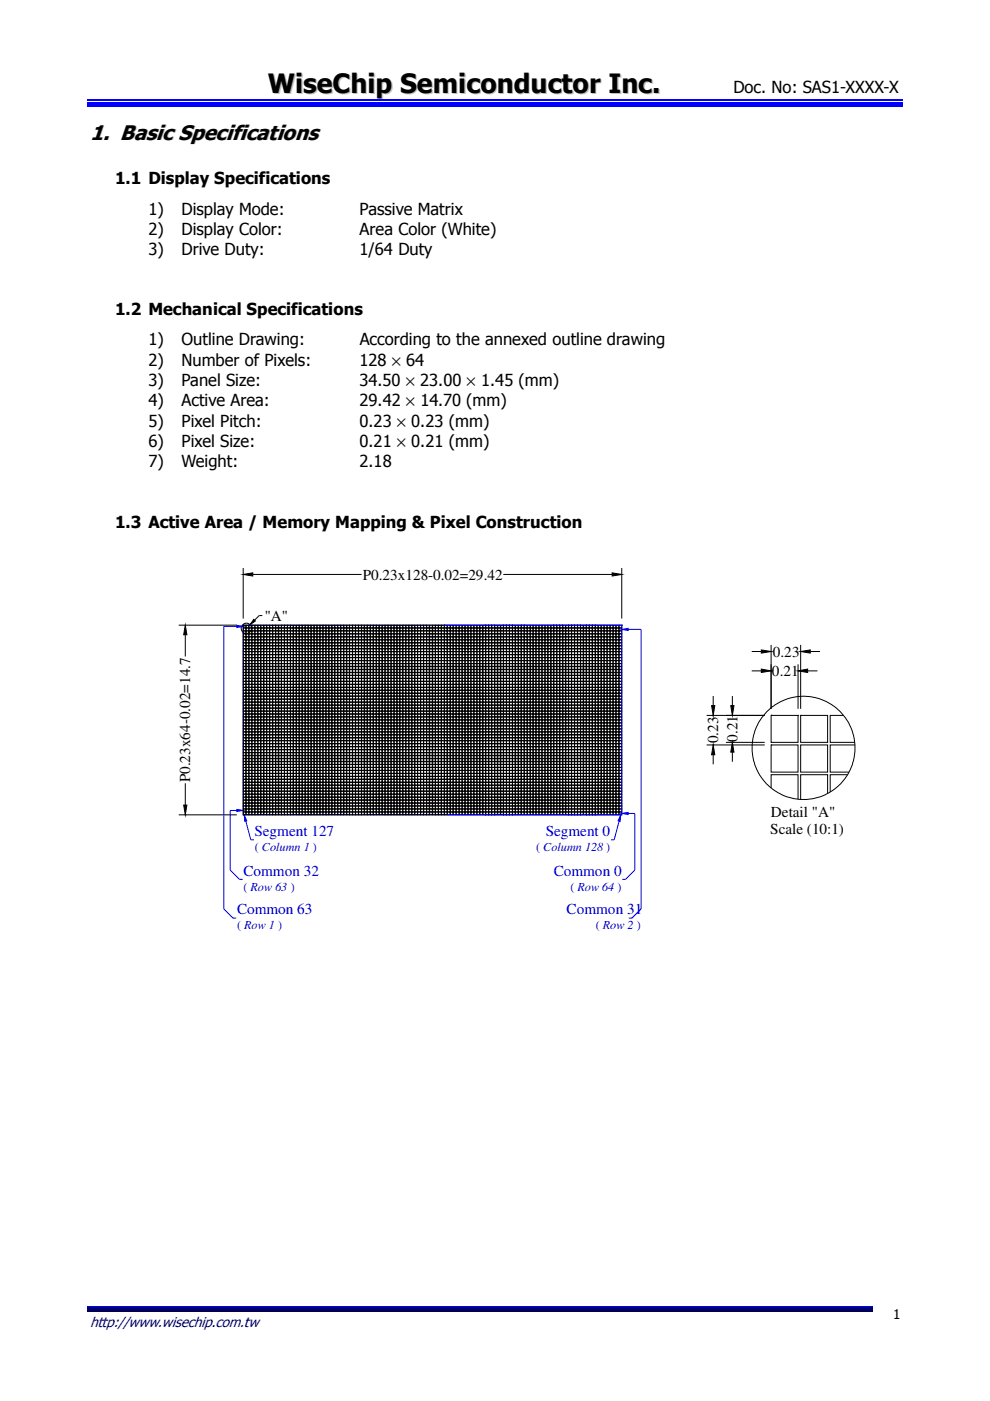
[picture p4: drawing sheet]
<svg xmlns="http://www.w3.org/2000/svg" width="210mm" height="297mm" viewBox="0 0 210 297" stroke-linecap="round" stroke-linejoin="round" font-family="sans-serif">
<defs><g id="words">
<text font-size="5.6" fill="#c0c0c0" x="57.1" y="19.9">WiseChip Semiconductor Inc.</text>
<text font-size="4.5" fill="#c0c0c0" x="19.3" y="29.8">1. Basic Specifications</text>
<g font-size="3.5">
<text x="155.5" y="19.7">Doc. No: SAS1-XXXX-X</text>
<text x="24.4" y="39.1">1.1 Display Specifications</text>
<text x="31.5" y="45.5">1)</text>
<text x="38.5" y="45.5">Display Mode:</text>
<text x="76.3" y="45.5">Passive Matrix</text>
<text x="31.5" y="49.8">2)</text>
<text x="38.5" y="49.8">Display Color:</text>
<text x="76.3" y="49.8">Area Color (White)</text>
<text x="31.5" y="54">3)</text>
<text x="38.5" y="54">Drive Duty:</text>
<text x="76.2" y="54">1/64 Duty</text>
<text x="24.4" y="66.8">1.2 Mechanical Specifications</text>
<text x="31.5" y="73.2">1)</text>
<text x="31.5" y="77.5">2)</text>
<text x="38.5" y="73.2">Outline Drawing:</text>
<text x="38.5" y="77.5">Number of Pixels:</text>
<text x="76.2" y="77.5">128 × 64</text>
<text x="76.3" y="73.2">According to the annexed outline drawing</text>
<text x="31.5" y="81.8">3)</text>
<text x="38.5" y="81.8">Panel Size:</text>
<text x="76.3" y="81.8">34.50 × 23.00 × 1.45 (mm)</text>
<text x="31.5" y="86.1">4)</text>
<text x="38.5" y="86.1">Active Area:</text>
<text x="76.2" y="86.1">29.42 × 14.70 (mm)</text>
<text x="31.5" y="90.5">5)</text>
<text x="31.5" y="94.8">6)</text>
<text x="38.5" y="90.5">Pixel Pitch:</text>
<text x="38.5" y="94.8">Pixel Size:</text>
<text x="76.2" y="94.8">0.21 × 0.21 (mm)</text>
<text x="76.2" y="90.5">0.23 × 0.23 (mm)</text>
<text x="31.5" y="99.1">7)</text>
<text x="38.5" y="99.1">Weight:</text>
<text x="76.3" y="99.1">2.18</text>
<text x="24.4" y="111.8">1.3 Active Area / Memory Mapping &amp; Pixel Construction</text>
</g>
<g font-size="3.2">
<text x="76.9" y="122.9">P0.23x128-0.02=29.42</text>
<text x="56.1" y="131.6">&quot;A&quot;</text>
<text x="163.7" y="143.3">0.21</text>
<text x="163.9" y="139.2">0.23</text>
<text x="152.3" y="157.6" transform="rotate(-90 152.3 157.6)">0.23</text>
<text x="156.4" y="157.2" transform="rotate(-90 156.4 157.2)">0.21</text>
<text x="40.3" y="165.9" transform="rotate(-90 40.3 165.9)">P0.23x64-0.02=14.7</text>
<text x="163.4" y="173.1">Detail &quot;A&quot;</text>
<text x="163.3" y="176.9">Scale (10:1)</text>
</g>
<g font-size="3.2" fill="#00f">
<text x="53.9" y="177.3">Segment 127</text>
<text x="115.7" y="177.3">Segment 0</text>
<text x="51.6" y="185.7">Common 32</text>
<text x="117.4" y="185.7">Common 0</text>
<text x="50.2" y="193.9">Common 63</text>
<text x="120.1" y="193.9">Common 31</text>
</g>
<text font-size="3" fill="#000080" x="19.1" y="281.4">http://www.wisechip.com.tw</text>
<text font-size="2.8" x="189.4" y="279.7">1</text>
<g font-size="2.6" fill="#00f">
<text x="54.1" y="180.5">( Column 1 )</text>
<text x="113.7" y="180.5">( Column 128 )</text>
<text x="51.6" y="188.8">( Row 63 )</text>
<text x="120.9" y="188.8">( Row 64 )</text>
<text x="50.2" y="197.1">( Row 1 )</text>
<text x="126.3" y="197.1">( Row 2 )</text>
</g>
</g></defs>
<path d="M18.6 22.6h172.8" fill="none" stroke="#00f" stroke-width=".25"/>
<path d="M18.6 21.7h172.8v.5h-172.8z" fill="#00f"/>
<path d="M18.6 21.3h172.8M18.6 277h166.4" fill="none" stroke="#00f" stroke-width=".25"/>
<path d="M18.6 277.2h166.4v.7h-166.4z" fill="#00006b"/>
<path d="M18.6 278h166.4" fill="none" stroke="#005" stroke-width=".25"/>
<g fill="none" stroke="#000" stroke-width=".21">
<path d="M37.9 132.5h12.3M39.3 132.5l.3 2.1h-.7zM39.3 134.6v4.6M51.6 121.8l2-.3v.6zM51.6 132.5h.1M51.6 121.8h.1M51.6 120.4v10.7M53.6 121.8h23.1M53.8 131.3l.3 .4-1.1 .8zM55.6 130.5h-.7l-.9 1M56.6 136.9h.5v.6h-.5zM56.6 136.3h.5v.6h-.5z"/>
<path d="M56.6 135.7h.5v.6h-.5zM56.6 135h.5v.6h-.5zM56.6 134.4h.5v.6h-.5zM56.6 133.8h.5v.6h-.5zM56.6 133.2h.5v.5h-.5zM56.6 132.5h.5v.6h-.5zM57.2 139.4h.6v.6h-.6zM57.2 138.8h.6v.6h-.6zM57.2 138.2h.6v.6h-.6zM57.2 137.6h.6v.5h-.6zM57.2 136.9h.6v.6h-.6zM57.2 136.3h.6v.6h-.6z"/>
<path d="M57.2 135.7h.6v.6h-.6zM57.2 135h.6v.6h-.6zM57.2 134.4h.6v.6h-.6zM57.2 133.8h.6v.6h-.6zM57.2 133.2h.6v.5h-.6zM57.2 132.5h.6v.6h-.6zM57.8 139.4h.6v.6h-.6zM57.8 138.8h.6v.6h-.6zM57.8 138.2h.6v.6h-.6zM57.8 137.6h.6v.5h-.6zM57.8 136.9h.6v.6h-.6zM57.8 136.3h.6v.6h-.6z"/>
<path d="M57.8 135.7h.6v.6h-.6zM57.8 135h.6v.6h-.6zM57.8 134.4h.6v.6h-.6zM57.8 133.8h.6v.6h-.6zM57.8 133.2h.6v.5h-.6zM57.8 132.5h.6v.6h-.6zM58.5 139.4h.5v.6h-.5zM58.5 138.8h.5v.6h-.5zM58.5 138.2h.5v.6h-.5zM58.5 137.6h.5v.5h-.5zM58.5 136.9h.5v.6h-.5zM58.5 136.3h.5v.6h-.5z"/>
<path d="M58.5 135.7h.5v.6h-.5zM58.5 135h.5v.6h-.5zM58.5 134.4h.5v.6h-.5zM58.5 133.8h.5v.6h-.5zM58.5 133.2h.5v.5h-.5zM58.5 132.5h.5v.6h-.5zM59.1 139.4h.5v.6h-.5zM59.1 138.8h.5v.6h-.5zM59.1 138.2h.5v.6h-.5zM59.1 137.6h.5v.5h-.5zM59.1 136.9h.5v.6h-.5zM59.1 136.3h.5v.6h-.5z"/>
<path d="M59.1 135.7h.5v.6h-.5zM59.1 135h.5v.6h-.5zM59.1 134.4h.5v.6h-.5zM59.1 133.8h.5v.6h-.5zM59.1 133.2h.5v.5h-.5zM59.1 132.5h.5v.6h-.5zM59.7 139.4h.6v.6h-.6zM59.7 138.8h.6v.6h-.6zM59.7 138.2h.6v.6h-.6zM59.7 137.6h.6v.5h-.6zM59.7 136.9h.6v.6h-.6zM59.7 136.3h.6v.6h-.6z"/>
<path d="M59.7 135.7h.6v.6h-.6zM59.7 135h.6v.6h-.6zM59.7 134.4h.6v.6h-.6zM59.7 133.8h.6v.6h-.6zM59.7 133.2h.6v.5h-.6zM59.7 132.5h.6v.6h-.6zM60.3 139.4h.6v.6h-.6zM60.3 138.8h.6v.6h-.6zM60.3 138.2h.6v.6h-.6zM60.3 137.6h.6v.5h-.6zM60.3 136.9h.6v.6h-.6zM60.3 136.3h.6v.6h-.6z"/>
<path d="M60.3 135.7h.6v.6h-.6zM60.3 135h.6v.6h-.6zM60.3 134.4h.6v.6h-.6zM60.3 133.8h.6v.6h-.6zM60.3 133.2h.6v.5h-.6zM60.3 132.5h.6v.6h-.6zM61 139.4h.6v.6h-.6zM61 138.8h.6v.6h-.6zM61 138.2h.6v.6h-.6zM61 137.6h.6v.5h-.6zM61 136.9h.6v.6h-.6zM61 136.3h.6v.6h-.6z"/>
<path d="M61 135.7h.6v.6h-.6zM61 135h.6v.6h-.6zM61 134.4h.6v.6h-.6zM61 133.8h.6v.6h-.6zM61 133.2h.6v.5h-.6zM61 132.5h.6v.6h-.6zM66 136.9h.5v.6h-.5zM66 136.3h.5v.6h-.5zM66 135.7h.5v.6h-.5zM66 135h.5v.6h-.5zM66 134.4h.5v.6h-.5zM66 133.8h.5v.6h-.5z"/>
<path d="M66 133.2h.5v.5h-.5zM66 132.5h.5v.6h-.5zM66.6 139.4h.6v.6h-.6zM66.6 138.8h.6v.6h-.6zM66.6 138.2h.6v.6h-.6zM66.6 137.6h.6v.5h-.6zM66.6 136.9h.6v.6h-.6zM66.6 136.3h.6v.6h-.6zM66.6 135.7h.6v.6h-.6zM66.6 135h.6v.6h-.6zM66.6 134.4h.6v.6h-.6zM66.6 133.8h.6v.6h-.6z"/>
<path d="M66.6 133.2h.6v.5h-.6zM66.6 132.5h.6v.6h-.6zM67.2 139.4h.6v.6h-.6zM67.2 138.8h.6v.6h-.6zM67.2 138.2h.6v.6h-.6zM67.2 137.6h.6v.5h-.6zM67.2 136.9h.6v.6h-.6zM67.2 136.3h.6v.6h-.6zM67.2 135.7h.6v.6h-.6zM67.2 135h.6v.6h-.6zM67.2 134.4h.6v.6h-.6zM67.2 133.8h.6v.6h-.6z"/>
<path d="M67.2 133.2h.6v.5h-.6zM67.2 132.5h.6v.6h-.6zM67.9 139.4h.6v.6h-.6zM67.9 138.8h.6v.6h-.6zM67.9 138.2h.6v.6h-.6zM67.9 137.6h.6v.5h-.6zM67.9 136.9h.6v.6h-.6zM67.9 136.3h.6v.6h-.6zM67.9 135.7h.6v.6h-.6zM67.9 135h.6v.6h-.6zM67.9 134.4h.6v.6h-.6zM67.9 133.8h.6v.6h-.6z"/>
<path d="M67.9 133.2h.6v.5h-.6zM67.9 132.5h.6v.6h-.6zM68.5 139.4h.6v.6h-.6zM68.5 138.8h.6v.6h-.6zM68.5 138.2h.6v.6h-.6zM68.5 137.6h.6v.5h-.6zM68.5 136.9h.6v.6h-.6zM68.5 136.3h.6v.6h-.6zM68.5 135.7h.6v.6h-.6zM68.5 135h.6v.6h-.6zM68.5 134.4h.6v.6h-.6zM68.5 133.8h.6v.6h-.6z"/>
<path d="M68.5 133.2h.6v.5h-.6zM68.5 132.5h.6v.6h-.6zM69.1 139.4h.6v.6h-.6zM69.1 138.8h.6v.6h-.6zM69.1 138.2h.6v.6h-.6zM69.1 137.6h.6v.5h-.6zM69.1 136.9h.6v.6h-.6zM69.1 136.3h.6v.6h-.6zM69.1 135.7h.6v.6h-.6zM69.1 135h.6v.6h-.6zM69.1 134.4h.6v.6h-.6zM69.1 133.8h.6v.6h-.6z"/>
<path d="M69.1 133.2h.6v.5h-.6zM69.1 132.5h.6v.6h-.6zM69.8 139.4h.5v.6h-.5zM69.8 138.8h.5v.6h-.5zM69.8 138.2h.5v.6h-.5zM69.8 137.6h.5v.5h-.5zM69.8 136.9h.5v.6h-.5zM69.8 136.3h.5v.6h-.5zM69.8 135.7h.5v.6h-.5zM69.8 135h.5v.6h-.5zM69.8 134.4h.5v.6h-.5zM69.8 133.8h.5v.6h-.5z"/>
<path d="M69.8 133.2h.5v.5h-.5zM69.8 132.5h.5v.6h-.5zM70.4 139.4h.6v.6h-.6zM70.4 138.8h.6v.6h-.6zM70.4 138.2h.6v.6h-.6zM70.4 137.6h.6v.5h-.6zM70.4 136.9h.6v.6h-.6zM70.4 136.3h.6v.6h-.6zM70.4 135.7h.6v.6h-.6zM70.4 135h.6v.6h-.6zM70.4 134.4h.6v.6h-.6zM70.4 133.8h.6v.6h-.6z"/>
<path d="M70.4 133.2h.6v.5h-.6zM70.4 132.5h.6v.6h-.6zM71 139.4h.6v.6h-.6zM71 138.8h.6v.6h-.6zM71 138.2h.6v.6h-.6zM71 137.6h.6v.5h-.6zM71 136.9h.6v.6h-.6zM71 136.3h.6v.6h-.6zM71 135.7h.6v.6h-.6zM71 135h.6v.6h-.6zM71 134.4h.6v.6h-.6zM71 133.8h.6v.6h-.6z"/>
<path d="M71 133.2h.6v.5h-.6zM71 132.5h.6v.6h-.6zM71.6 139.4h.6v.6h-.6zM71.6 138.8h.6v.6h-.6zM71.6 138.2h.6v.6h-.6zM71.6 137.6h.6v.5h-.6zM71.6 136.9h.6v.6h-.6zM71.6 136.3h.6v.6h-.6zM71.6 135.7h.6v.6h-.6zM71.6 135h.6v.6h-.6zM71.6 134.4h.6v.6h-.6zM71.6 133.8h.6v.6h-.6z"/>
<path d="M71.6 133.2h.6v.5h-.6zM71.6 132.5h.6v.6h-.6zM72.3 139.4h.6v.6h-.6zM72.3 138.8h.6v.6h-.6zM72.3 138.2h.6v.6h-.6zM72.3 137.6h.6v.5h-.6zM72.3 136.9h.6v.6h-.6zM72.3 136.3h.6v.6h-.6zM72.3 135.7h.6v.6h-.6zM72.3 135h.6v.6h-.6zM72.3 134.4h.6v.6h-.6zM72.3 133.8h.6v.6h-.6z"/>
<path d="M72.3 133.2h.6v.5h-.6zM72.3 132.5h.6v.6h-.6zM72.9 139.4h.5v.6h-.5zM72.9 138.8h.5v.6h-.5zM72.9 138.2h.5v.6h-.5zM72.9 137.6h.5v.5h-.5zM72.9 136.9h.5v.6h-.5zM72.9 136.3h.5v.6h-.5zM72.9 135.7h.5v.6h-.5zM72.9 135h.5v.6h-.5zM72.9 134.4h.5v.6h-.5zM72.9 133.8h.5v.6h-.5z"/>
<path d="M72.9 133.2h.5v.5h-.5zM72.9 132.5h.5v.6h-.5zM73.5 139.4h.6v.6h-.6zM73.5 138.8h.6v.6h-.6zM73.5 138.2h.6v.6h-.6zM73.5 137.6h.6v.5h-.6zM73.5 136.9h.6v.6h-.6zM73.5 136.3h.6v.6h-.6zM73.5 135.7h.6v.6h-.6zM73.5 135h.6v.6h-.6zM73.5 134.4h.6v.6h-.6zM73.5 133.8h.6v.6h-.6z"/>
<path d="M73.5 133.2h.6v.5h-.6zM73.5 132.5h.6v.6h-.6zM74.1 139.4h.6v.6h-.6zM74.1 138.8h.6v.6h-.6zM74.1 138.2h.6v.6h-.6zM74.1 137.6h.6v.5h-.6zM74.1 136.9h.6v.6h-.6zM74.1 136.3h.6v.6h-.6zM74.1 135.7h.6v.6h-.6zM74.1 135h.6v.6h-.6zM74.1 134.4h.6v.6h-.6zM74.1 133.8h.6v.6h-.6z"/>
<path d="M74.1 133.2h.6v.5h-.6zM74.1 132.5h.6v.6h-.6zM74.8 139.4h.6v.6h-.6zM74.8 138.8h.6v.6h-.6zM74.8 138.2h.6v.6h-.6zM74.8 137.6h.6v.5h-.6zM74.8 136.9h.6v.6h-.6zM74.8 136.3h.6v.6h-.6zM74.8 135.7h.6v.6h-.6zM74.8 135h.6v.6h-.6zM74.8 134.4h.6v.6h-.6zM74.8 133.8h.6v.6h-.6z"/>
<path d="M74.8 133.2h.6v.5h-.6zM74.8 132.5h.6v.6h-.6zM75.4 139.4h.6v.6h-.6zM75.4 138.8h.6v.6h-.6zM75.4 138.2h.6v.6h-.6zM75.4 137.6h.6v.5h-.6zM75.4 136.9h.6v.6h-.6zM75.4 136.3h.6v.6h-.6zM75.4 135.7h.6v.6h-.6zM75.4 135h.6v.6h-.6zM75.4 134.4h.6v.6h-.6zM75.4 133.8h.6v.6h-.6z"/>
<path d="M75.4 133.2h.6v.5h-.6zM75.4 132.5h.6v.6h-.6zM76 139.4h.6v.6h-.6zM76 138.8h.6v.6h-.6zM76 138.2h.6v.6h-.6zM76 137.6h.6v.5h-.6zM76 136.9h.6v.6h-.6zM76 136.3h.6v.6h-.6zM76 135.7h.6v.6h-.6zM76 135h.6v.6h-.6zM76 134.4h.6v.6h-.6zM76 133.8h.6v.6h-.6z"/>
<path d="M76 133.2h.6v.5h-.6zM76 132.5h.6v.6h-.6zM76.7 139.4h.5v.6h-.5zM76.7 138.8h.5v.6h-.5zM76.7 138.2h.5v.6h-.5zM76.7 137.6h.5v.5h-.5zM76.7 136.9h.5v.6h-.5zM76.7 136.3h.5v.6h-.5zM76.7 135.7h.5v.6h-.5zM76.7 135h.5v.6h-.5zM76.7 134.4h.5v.6h-.5zM76.7 133.8h.5v.6h-.5z"/>
<path d="M76.7 133.2h.5v.5h-.5zM76.7 132.5h.5v.6h-.5zM77.3 139.4h.6v.6h-.6zM77.3 138.8h.6v.6h-.6zM77.3 138.2h.6v.6h-.6zM77.3 137.6h.6v.5h-.6zM77.3 136.9h.6v.6h-.6zM77.3 136.3h.6v.6h-.6zM77.3 135.7h.6v.6h-.6zM77.3 135h.6v.6h-.6zM77.3 134.4h.6v.6h-.6zM77.3 133.8h.6v.6h-.6z"/>
<path d="M77.3 133.2h.6v.5h-.6zM77.3 132.5h.6v.6h-.6zM77.9 139.4h.6v.6h-.6zM77.9 138.8h.6v.6h-.6zM77.9 138.2h.6v.6h-.6zM77.9 137.6h.6v.5h-.6zM77.9 136.9h.6v.6h-.6zM77.9 136.3h.6v.6h-.6zM77.9 135.7h.6v.6h-.6zM77.9 135h.6v.6h-.6zM77.9 134.4h.6v.6h-.6zM77.9 133.8h.6v.6h-.6z"/>
<path d="M77.9 133.2h.6v.5h-.6zM77.9 132.5h.6v.6h-.6zM78.5 139.4h.6v.6h-.6zM78.5 138.8h.6v.6h-.6zM78.5 138.2h.6v.6h-.6zM78.5 137.6h.6v.5h-.6zM78.5 136.9h.6v.6h-.6zM78.5 136.3h.6v.6h-.6zM78.5 135.7h.6v.6h-.6zM78.5 135h.6v.6h-.6zM78.5 134.4h.6v.6h-.6zM78.5 133.8h.6v.6h-.6z"/>
<path d="M78.5 133.2h.6v.5h-.6zM78.5 132.5h.6v.6h-.6zM79.2 139.4h.6v.6h-.6zM79.2 138.8h.6v.6h-.6zM79.2 138.2h.6v.6h-.6zM79.2 137.6h.6v.5h-.6zM79.2 136.9h.6v.6h-.6zM79.2 136.3h.6v.6h-.6zM79.2 135.7h.6v.6h-.6zM79.2 135h.6v.6h-.6zM79.2 134.4h.6v.6h-.6zM79.2 133.8h.6v.6h-.6z"/>
<path d="M79.2 133.2h.6v.5h-.6zM79.2 132.5h.6v.6h-.6zM79.8 139.4h.5v.6h-.5zM79.8 138.8h.5v.6h-.5zM79.8 138.2h.5v.6h-.5zM79.8 137.6h.5v.5h-.5zM79.8 136.9h.5v.6h-.5zM79.8 136.3h.5v.6h-.5zM79.8 135.7h.5v.6h-.5zM79.8 135h.5v.6h-.5zM79.8 134.4h.5v.6h-.5zM79.8 133.8h.5v.6h-.5z"/>
<path d="M79.8 133.2h.5v.5h-.5zM79.8 132.5h.5v.6h-.5zM84.8 136.9h.6v.6h-.6zM84.8 136.3h.6v.6h-.6zM84.8 135.7h.6v.6h-.6zM84.8 135h.6v.6h-.6zM84.8 134.4h.6v.6h-.6zM84.8 133.8h.6v.6h-.6zM84.8 133.2h.6v.5h-.6zM84.8 132.5h.6v.6h-.6zM85.4 139.4h.6v.6h-.6zM85.4 138.8h.6v.6h-.6z"/>
<path d="M85.4 138.2h.6v.6h-.6zM85.4 137.6h.6v.5h-.6zM85.4 136.9h.6v.6h-.6zM85.4 136.3h.6v.6h-.6zM85.4 135.7h.6v.6h-.6zM85.4 135h.6v.6h-.6zM85.4 134.4h.6v.6h-.6zM85.4 133.8h.6v.6h-.6zM85.4 133.2h.6v.5h-.6zM85.4 132.5h.6v.6h-.6zM86.1 139.4h.6v.6h-.6zM86.1 138.8h.6v.6h-.6z"/>
<path d="M86.1 138.2h.6v.6h-.6zM86.1 137.6h.6v.5h-.6zM86.1 136.9h.6v.6h-.6zM86.1 136.3h.6v.6h-.6zM86.1 135.7h.6v.6h-.6zM86.1 135h.6v.6h-.6zM86.1 134.4h.6v.6h-.6zM86.1 133.8h.6v.6h-.6zM86.1 133.2h.6v.5h-.6zM86.1 132.5h.6v.6h-.6zM86.7 139.4h.6v.6h-.6zM86.7 138.8h.6v.6h-.6z"/>
<path d="M86.7 138.2h.6v.6h-.6zM86.7 137.6h.6v.5h-.6zM86.7 136.9h.6v.6h-.6zM86.7 136.3h.6v.6h-.6zM86.7 135.7h.6v.6h-.6zM86.7 135h.6v.6h-.6zM86.7 134.4h.6v.6h-.6zM86.7 133.8h.6v.6h-.6zM86.7 133.2h.6v.5h-.6zM86.7 132.5h.6v.6h-.6zM87.3 139.4h.6v.6h-.6zM87.3 138.8h.6v.6h-.6z"/>
<path d="M87.3 138.2h.6v.6h-.6zM87.3 137.6h.6v.5h-.6zM87.3 136.9h.6v.6h-.6zM87.3 136.3h.6v.6h-.6zM87.3 135.7h.6v.6h-.6zM87.3 135h.6v.6h-.6zM87.3 134.4h.6v.6h-.6zM87.3 133.8h.6v.6h-.6zM87.3 133.2h.6v.5h-.6zM87.3 132.5h.6v.6h-.6zM88 139.4h.5v.6h-.5zM88 138.8h.5v.6h-.5z"/>
<path d="M88 138.2h.5v.6h-.5zM88 137.6h.5v.5h-.5zM88 136.9h.5v.6h-.5zM88 136.3h.5v.6h-.5zM88 135.7h.5v.6h-.5zM88 135h.5v.6h-.5zM88 134.4h.5v.6h-.5zM88 133.8h.5v.6h-.5zM88 133.2h.5v.5h-.5zM88 132.5h.5v.6h-.5zM88.6 139.4h.6v.6h-.6zM88.6 138.8h.6v.6h-.6z"/>
<path d="M88.6 138.2h.6v.6h-.6zM88.6 137.6h.6v.5h-.6zM88.6 136.9h.6v.6h-.6zM88.6 136.3h.6v.6h-.6zM88.6 135.7h.6v.6h-.6zM88.6 135h.6v.6h-.6zM88.6 134.4h.6v.6h-.6zM88.6 133.8h.6v.6h-.6zM88.6 133.2h.6v.5h-.6zM88.6 132.5h.6v.6h-.6zM89.2 139.4h.6v.6h-.6zM89.2 138.8h.6v.6h-.6z"/>
<path d="M89.2 138.2h.6v.6h-.6zM89.2 137.6h.6v.5h-.6zM89.2 136.9h.6v.6h-.6zM89.2 136.3h.6v.6h-.6zM89.2 135.7h.6v.6h-.6zM89.2 135h.6v.6h-.6zM89.2 134.4h.6v.6h-.6zM89.2 133.8h.6v.6h-.6zM89.2 133.2h.6v.5h-.6zM89.2 132.5h.6v.6h-.6zM89.8 139.4h.6v.6h-.6zM89.8 138.8h.6v.6h-.6z"/>
<path d="M89.8 138.2h.6v.6h-.6zM89.8 137.6h.6v.5h-.6zM89.8 136.9h.6v.6h-.6zM89.8 136.3h.6v.6h-.6zM89.8 135.7h.6v.6h-.6zM89.8 135h.6v.6h-.6zM89.8 134.4h.6v.6h-.6zM89.8 133.8h.6v.6h-.6zM89.8 133.2h.6v.5h-.6zM89.8 132.5h.6v.6h-.6zM90.5 139.4h.5v.6h-.5zM90.5 138.8h.5v.6h-.5z"/>
<path d="M90.5 138.2h.5v.6h-.5zM90.5 137.6h.5v.5h-.5zM90.5 136.9h.5v.6h-.5zM90.5 136.3h.5v.6h-.5zM90.5 135.7h.5v.6h-.5zM90.5 135h.5v.6h-.5zM90.5 134.4h.5v.6h-.5zM90.5 133.8h.5v.6h-.5zM90.5 133.2h.5v.5h-.5zM90.5 132.5h.5v.6h-.5zM91.1 139.4h.6v.6h-.6zM91.1 138.8h.6v.6h-.6z"/>
<path d="M91.1 138.2h.6v.6h-.6zM91.1 137.6h.6v.5h-.6zM91.1 136.9h.6v.6h-.6zM91.1 136.3h.6v.6h-.6zM91.1 135.7h.6v.6h-.6zM91.1 135h.6v.6h-.6zM91.1 134.4h.6v.6h-.6zM91.1 133.8h.6v.6h-.6zM91.1 133.2h.6v.5h-.6zM91.1 132.5h.6v.6h-.6zM91.7 139.4h.6v.6h-.6zM91.7 138.8h.6v.6h-.6z"/>
<path d="M91.7 138.2h.6v.6h-.6zM91.7 137.6h.6v.5h-.6zM91.7 136.9h.6v.6h-.6zM91.7 136.3h.6v.6h-.6zM91.7 135.7h.6v.6h-.6zM91.7 135h.6v.6h-.6zM91.7 134.4h.6v.6h-.6zM91.7 133.8h.6v.6h-.6zM91.7 133.2h.6v.5h-.6zM91.7 132.5h.6v.6h-.6zM92.3 139.4h.6v.6h-.6zM92.3 138.8h.6v.6h-.6z"/>
<path d="M92.3 138.2h.6v.6h-.6zM92.3 137.6h.6v.5h-.6zM92.3 136.9h.6v.6h-.6zM92.3 136.3h.6v.6h-.6zM92.3 135.7h.6v.6h-.6zM92.3 135h.6v.6h-.6zM92.3 134.4h.6v.6h-.6zM92.3 133.8h.6v.6h-.6zM92.3 133.2h.6v.5h-.6zM92.3 132.5h.6v.6h-.6zM93 139.4h.6v.6h-.6zM93 138.8h.6v.6h-.6z"/>
<path d="M93 138.2h.6v.6h-.6zM93 137.6h.6v.5h-.6zM93 136.9h.6v.6h-.6zM93 136.3h.6v.6h-.6zM93 135.7h.6v.6h-.6zM93 135h.6v.6h-.6zM93 134.4h.6v.6h-.6zM93 133.8h.6v.6h-.6zM93 133.2h.6v.5h-.6zM93 132.5h.6v.6h-.6zM93.6 139.4h.6v.6h-.6zM93.6 138.8h.6v.6h-.6z"/>
<path d="M93.6 138.2h.6v.6h-.6zM93.6 137.6h.6v.5h-.6zM93.6 136.9h.6v.6h-.6zM93.6 136.3h.6v.6h-.6zM93.6 135.7h.6v.6h-.6zM93.6 135h.6v.6h-.6zM93.6 134.4h.6v.6h-.6zM93.6 133.8h.6v.6h-.6zM93.6 133.2h.6v.5h-.6zM93.6 132.5h.6v.6h-.6zM94.2 136.9h.6v.6h-.6zM94.2 136.3h.6v.6h-.6z"/>
<path d="M94.2 135.7h.6v.6h-.6zM94.2 135h.6v.6h-.6zM94.2 134.4h.6v.6h-.6zM94.2 133.8h.6v.6h-.6zM94.2 133.2h.6v.5h-.6zM94.2 132.5h.6v.6h-.6zM94.2 139.4h.6v.6h-.6zM94.2 138.8h.6v.6h-.6zM94.2 138.2h.6v.6h-.6zM94.2 137.6h.6v.5h-.6zM94.9 139.4h.5v.6h-.5zM94.9 138.8h.5v.6h-.5z"/>
<path d="M94.9 138.2h.5v.6h-.5zM94.9 137.6h.5v.5h-.5zM94.9 136.9h.5v.6h-.5zM94.9 136.3h.5v.6h-.5zM94.9 135.7h.5v.6h-.5zM94.9 135h.5v.6h-.5zM94.9 134.4h.5v.6h-.5zM94.9 133.8h.5v.6h-.5zM94.9 133.2h.5v.5h-.5zM94.9 132.5h.5v.6h-.5zM95.5 139.4h.6v.6h-.6zM95.5 138.8h.6v.6h-.6z"/>
<path d="M95.5 138.2h.6v.6h-.6zM95.5 137.6h.6v.5h-.6zM95.5 136.9h.6v.6h-.6zM95.5 136.3h.6v.6h-.6zM95.5 135.7h.6v.6h-.6zM95.5 135h.6v.6h-.6zM95.5 134.4h.6v.6h-.6zM95.5 133.8h.6v.6h-.6zM95.5 133.2h.6v.5h-.6zM95.5 132.5h.6v.6h-.6zM96.1 139.4h.6v.6h-.6zM96.1 138.8h.6v.6h-.6z"/>
<path d="M96.1 138.2h.6v.6h-.6zM96.1 137.6h.6v.5h-.6zM96.1 136.9h.6v.6h-.6zM96.1 136.3h.6v.6h-.6zM96.1 135.7h.6v.6h-.6zM96.1 135h.6v.6h-.6zM96.1 134.4h.6v.6h-.6zM96.1 133.8h.6v.6h-.6zM96.1 133.2h.6v.5h-.6zM96.1 132.5h.6v.6h-.6zM96.7 139.4h.6v.6h-.6zM96.7 138.8h.6v.6h-.6z"/>
<path d="M96.7 138.2h.6v.6h-.6zM96.7 137.6h.6v.5h-.6zM96.7 136.9h.6v.6h-.6zM96.7 136.3h.6v.6h-.6zM96.7 135.7h.6v.6h-.6zM96.7 135h.6v.6h-.6zM96.7 134.4h.6v.6h-.6zM96.7 133.8h.6v.6h-.6zM96.7 133.2h.6v.5h-.6zM96.7 132.5h.6v.6h-.6zM97.4 139.4h.6v.6h-.6zM97.4 138.8h.6v.6h-.6z"/>
<path d="M97.4 138.2h.6v.6h-.6zM97.4 137.6h.6v.5h-.6zM97.4 136.9h.6v.6h-.6zM97.4 136.3h.6v.6h-.6zM97.4 135.7h.6v.6h-.6zM97.4 135h.6v.6h-.6zM97.4 134.4h.6v.6h-.6zM97.4 133.8h.6v.6h-.6zM97.4 133.2h.6v.5h-.6zM97.4 132.5h.6v.6h-.6zM98 139.4h.6v.6h-.6zM98 138.8h.6v.6h-.6z"/>
<path d="M98 138.2h.6v.6h-.6zM98 137.6h.6v.5h-.6zM98 136.9h.6v.6h-.6zM98 136.3h.6v.6h-.6zM98 135.7h.6v.6h-.6zM98 135h.6v.6h-.6zM98 134.4h.6v.6h-.6zM98 133.8h.6v.6h-.6zM98 133.2h.6v.5h-.6zM98 132.5h.6v.6h-.6zM98.6 139.4h.6v.6h-.6zM98.6 138.8h.6v.6h-.6z"/>
<path d="M98.6 138.2h.6v.6h-.6zM98.6 137.6h.6v.5h-.6zM98.6 136.9h.6v.6h-.6zM98.6 136.3h.6v.6h-.6zM98.6 135.7h.6v.6h-.6zM98.6 135h.6v.6h-.6zM98.6 134.4h.6v.6h-.6zM98.6 133.8h.6v.6h-.6zM98.6 133.2h.6v.5h-.6zM98.6 132.5h.6v.6h-.6zM99.3 139.4h.5v.6h-.5zM99.3 138.8h.5v.6h-.5z"/>
<path d="M99.3 138.2h.5v.6h-.5zM99.3 137.6h.5v.5h-.5zM99.3 136.9h.5v.6h-.5zM99.3 136.3h.5v.6h-.5zM99.3 135.7h.5v.6h-.5zM99.3 135h.5v.6h-.5zM99.3 134.4h.5v.6h-.5zM99.3 133.8h.5v.6h-.5zM99.3 133.2h.5v.5h-.5zM99.3 132.5h.5v.6h-.5zM99.9 139.4h.6v.6h-.6zM99.9 138.8h.6v.6h-.6z"/>
<path d="M99.9 138.2h.6v.6h-.6zM99.9 137.6h.6v.5h-.6zM99.9 136.9h.6v.6h-.6zM99.9 136.3h.6v.6h-.6zM99.9 135.7h.6v.6h-.6zM99.9 135h.6v.6h-.6zM99.9 134.4h.6v.6h-.6zM99.9 133.8h.6v.6h-.6zM99.9 133.2h.6v.5h-.6zM99.9 132.5h.6v.6h-.6zM100.5 139.4h.6v.6h-.6zM100.5 138.8h.6v.6h-.6z"/>
<path d="M100.5 138.2h.6v.6h-.6zM100.5 137.6h.6v.5h-.6zM100.5 136.9h.6v.6h-.6zM100.5 136.3h.6v.6h-.6zM100.5 135.7h.6v.6h-.6zM100.5 135h.6v.6h-.6zM100.5 134.4h.6v.6h-.6zM100.5 133.8h.6v.6h-.6zM100.5 133.2h.6v.5h-.6zM100.5 132.5h.6v.6h-.6zM101.1 139.4h.6v.6h-.6zM101.1 138.8h.6v.6h-.6z"/>
<path d="M101.1 138.2h.6v.6h-.6zM101.1 137.6h.6v.5h-.6zM101.1 136.9h.6v.6h-.6zM101.1 136.3h.6v.6h-.6zM101.1 135.7h.6v.6h-.6zM101.1 135h.6v.6h-.6zM101.1 134.4h.6v.6h-.6zM101.1 133.8h.6v.6h-.6zM101.1 133.2h.6v.5h-.6zM101.1 132.5h.6v.6h-.6zM101.8 139.4h.5v.6h-.5zM101.8 138.8h.5v.6h-.5z"/>
<path d="M101.8 138.2h.5v.6h-.5zM101.8 137.6h.5v.5h-.5zM101.8 136.9h.5v.6h-.5zM101.8 136.3h.5v.6h-.5zM101.8 135.7h.5v.6h-.5zM101.8 135h.5v.6h-.5zM101.8 134.4h.5v.6h-.5zM101.8 133.8h.5v.6h-.5zM101.8 133.2h.5v.5h-.5zM101.8 132.5h.5v.6h-.5zM102.4 139.4h.6v.6h-.6zM102.4 138.8h.6v.6h-.6z"/>
<path d="M102.4 138.2h.6v.6h-.6zM102.4 137.6h.6v.5h-.6zM102.4 136.9h.6v.6h-.6zM102.4 136.3h.6v.6h-.6zM102.4 135.7h.6v.6h-.6zM102.4 135h.6v.6h-.6zM102.4 134.4h.6v.6h-.6zM102.4 133.8h.6v.6h-.6zM102.4 133.2h.6v.5h-.6zM102.4 132.5h.6v.6h-.6zM103 139.4h.6v.6h-.6zM103 138.8h.6v.6h-.6z"/>
<path d="M103 138.2h.6v.6h-.6zM103 137.6h.6v.5h-.6zM103 136.9h.6v.6h-.6zM103 136.3h.6v.6h-.6zM103 135.7h.6v.6h-.6zM103 135h.6v.6h-.6zM103 134.4h.6v.6h-.6zM103 133.8h.6v.6h-.6zM103 133.2h.6v.5h-.6zM103 132.5h.6v.6h-.6zM103.6 139.4h.6v.6h-.6zM103.6 138.8h.6v.6h-.6z"/>
<path d="M103.6 138.2h.6v.6h-.6zM103.6 137.6h.6v.5h-.6zM103.6 136.9h.6v.6h-.6zM103.6 136.3h.6v.6h-.6zM103.6 135.7h.6v.6h-.6zM103.6 135h.6v.6h-.6zM103.6 134.4h.6v.6h-.6zM103.6 133.8h.6v.6h-.6zM103.6 133.2h.6v.5h-.6zM103.6 132.5h.6v.6h-.6zM104.3 139.4h.6v.6h-.6zM104.3 138.8h.6v.6h-.6z"/>
<path d="M104.3 138.2h.6v.6h-.6zM104.3 137.6h.6v.5h-.6zM104.3 136.9h.6v.6h-.6zM104.3 136.3h.6v.6h-.6zM104.3 135.7h.6v.6h-.6zM104.3 135h.6v.6h-.6zM104.3 134.4h.6v.6h-.6zM104.3 133.8h.6v.6h-.6zM104.3 133.2h.6v.5h-.6zM104.3 132.5h.6v.6h-.6zM104.9 139.4h.6v.6h-.6zM104.9 138.8h.6v.6h-.6z"/>
<path d="M104.9 138.2h.6v.6h-.6zM104.9 137.6h.6v.5h-.6zM104.9 136.9h.6v.6h-.6zM104.9 136.3h.6v.6h-.6zM104.9 135.7h.6v.6h-.6zM104.9 135h.6v.6h-.6zM104.9 134.4h.6v.6h-.6zM104.9 133.8h.6v.6h-.6zM104.9 133.2h.6v.5h-.6zM104.9 132.5h.6v.6h-.6zM105.5 139.4h.6v.6h-.6zM105.5 138.8h.6v.6h-.6z"/>
<path d="M105.5 138.2h.6v.6h-.6zM105.5 137.6h.6v.5h-.6zM105.5 136.9h.6v.6h-.6zM105.5 136.3h.6v.6h-.6zM105.5 135.7h.6v.6h-.6zM105.5 135h.6v.6h-.6zM105.5 134.4h.6v.6h-.6zM105.5 133.8h.6v.6h-.6zM105.5 133.2h.6v.5h-.6zM105.5 132.5h.6v.6h-.6zM106.2 139.4h.5v.6h-.5zM106.2 138.8h.5v.6h-.5z"/>
<path d="M106.2 138.2h.5v.6h-.5zM106.2 137.6h.5v.5h-.5zM106.2 136.9h.5v.6h-.5zM106.2 136.3h.5v.6h-.5zM106.2 135.7h.5v.6h-.5zM106.2 135h.5v.6h-.5zM106.2 134.4h.5v.6h-.5zM106.2 133.8h.5v.6h-.5zM106.2 133.2h.5v.5h-.5zM106.2 132.5h.5v.6h-.5zM106.7 121.8h23.1M106.8 139.4h.6v.6h-.6z"/>
<path d="M106.8 138.8h.6v.6h-.6zM106.8 138.2h.6v.6h-.6zM106.8 137.6h.6v.5h-.6zM106.8 136.9h.6v.6h-.6zM106.8 136.3h.6v.6h-.6zM106.8 135.7h.6v.6h-.6zM106.8 135h.6v.6h-.6zM106.8 134.4h.6v.6h-.6zM106.8 133.8h.6v.6h-.6zM106.8 133.2h.6v.5h-.6zM106.8 132.5h.6v.6h-.6zM107.4 139.4h.6v.6h-.6z"/>
<path d="M107.4 138.8h.6v.6h-.6zM107.4 138.2h.6v.6h-.6zM107.4 137.6h.6v.5h-.6zM107.4 136.9h.6v.6h-.6zM107.4 136.3h.6v.6h-.6zM107.4 135.7h.6v.6h-.6zM107.4 135h.6v.6h-.6zM107.4 134.4h.6v.6h-.6zM107.4 133.8h.6v.6h-.6zM107.4 133.2h.6v.5h-.6zM107.4 132.5h.6v.6h-.6zM108 139.4h.6v.6h-.6z"/>
<path d="M108 138.8h.6v.6h-.6zM108 138.2h.6v.6h-.6zM108 137.6h.6v.5h-.6zM108 136.9h.6v.6h-.6zM108 136.3h.6v.6h-.6zM108 135.7h.6v.6h-.6zM108 135h.6v.6h-.6zM108 134.4h.6v.6h-.6zM108 133.8h.6v.6h-.6zM108 133.2h.6v.5h-.6zM108 132.5h.6v.6h-.6zM108.7 139.4h.5v.6h-.5z"/>
<path d="M108.7 138.8h.5v.6h-.5zM108.7 138.2h.5v.6h-.5zM108.7 137.6h.5v.5h-.5zM108.7 136.9h.5v.6h-.5zM108.7 136.3h.5v.6h-.5zM108.7 135.7h.5v.6h-.5zM108.7 135h.5v.6h-.5zM108.7 134.4h.5v.6h-.5zM108.7 133.8h.5v.6h-.5zM108.7 133.2h.5v.5h-.5zM108.7 132.5h.5v.6h-.5zM109.3 139.4h.6v.6h-.6z"/>
<path d="M109.3 138.8h.6v.6h-.6zM109.3 138.2h.6v.6h-.6zM109.3 137.6h.6v.5h-.6zM109.3 136.9h.6v.6h-.6zM109.3 136.3h.6v.6h-.6zM109.3 135.7h.6v.6h-.6zM109.3 135h.6v.6h-.6zM109.3 134.4h.6v.6h-.6zM109.3 133.8h.6v.6h-.6zM109.3 133.2h.6v.5h-.6zM109.3 132.5h.6v.6h-.6zM109.9 139.4h.6v.6h-.6z"/>
<path d="M109.9 138.8h.6v.6h-.6zM109.9 138.2h.6v.6h-.6zM109.9 137.6h.6v.5h-.6zM109.9 136.9h.6v.6h-.6zM109.9 136.3h.6v.6h-.6zM109.9 135.7h.6v.6h-.6zM109.9 135h.6v.6h-.6zM109.9 134.4h.6v.6h-.6zM109.9 133.8h.6v.6h-.6zM109.9 133.2h.6v.5h-.6zM109.9 132.5h.6v.6h-.6zM110.5 139.4h.6v.6h-.6z"/>
<path d="M110.5 138.8h.6v.6h-.6zM110.5 138.2h.6v.6h-.6zM110.5 137.6h.6v.5h-.6zM110.5 136.9h.6v.6h-.6zM110.5 136.3h.6v.6h-.6zM110.5 135.7h.6v.6h-.6zM110.5 135h.6v.6h-.6zM110.5 134.4h.6v.6h-.6zM110.5 133.8h.6v.6h-.6zM110.5 133.2h.6v.5h-.6zM110.5 132.5h.6v.6h-.6zM111.2 139.4h.6v.6h-.6z"/>
<path d="M111.2 138.8h.6v.6h-.6zM111.2 138.2h.6v.6h-.6zM111.2 137.6h.6v.5h-.6zM111.2 136.9h.6v.6h-.6zM111.2 136.3h.6v.6h-.6zM111.2 135.7h.6v.6h-.6zM111.2 135h.6v.6h-.6zM111.2 134.4h.6v.6h-.6zM111.2 133.8h.6v.6h-.6zM111.2 133.2h.6v.5h-.6zM111.2 132.5h.6v.6h-.6zM111.8 139.4h.6v.6h-.6z"/>
<path d="M111.8 138.8h.6v.6h-.6zM111.8 138.2h.6v.6h-.6zM111.8 137.6h.6v.5h-.6zM111.8 136.9h.6v.6h-.6zM111.8 136.3h.6v.6h-.6zM111.8 135.7h.6v.6h-.6zM111.8 135h.6v.6h-.6zM111.8 134.4h.6v.6h-.6zM111.8 133.8h.6v.6h-.6zM111.8 133.2h.6v.5h-.6zM111.8 132.5h.6v.6h-.6zM112.4 139.4h.6v.6h-.6z"/>
<path d="M112.4 138.8h.6v.6h-.6zM112.4 138.2h.6v.6h-.6zM112.4 137.6h.6v.5h-.6zM112.4 136.9h.6v.6h-.6zM112.4 136.3h.6v.6h-.6zM112.4 135.7h.6v.6h-.6zM112.4 135h.6v.6h-.6zM112.4 134.4h.6v.6h-.6zM112.4 133.8h.6v.6h-.6zM112.4 133.2h.6v.5h-.6zM112.4 132.5h.6v.6h-.6zM113.1 136.9h.5v.6h-.5z"/>
<path d="M113.1 136.3h.5v.6h-.5zM113.1 135.7h.5v.6h-.5zM113.1 135h.5v.6h-.5zM113.1 134.4h.5v.6h-.5zM113.1 133.8h.5v.6h-.5zM113.1 133.2h.5v.5h-.5zM113.1 132.5h.5v.6h-.5zM113.1 139.4h.5v.6h-.5zM113.1 138.8h.5v.6h-.5zM113.1 138.2h.5v.6h-.5zM113.1 137.6h.5v.5h-.5zM113.7 139.4h.6v.6h-.6z"/>
<path d="M113.7 138.8h.6v.6h-.6zM113.7 138.2h.6v.6h-.6zM113.7 137.6h.6v.5h-.6zM113.7 136.9h.6v.6h-.6zM113.7 136.3h.6v.6h-.6zM113.7 135.7h.6v.6h-.6zM113.7 135h.6v.6h-.6zM113.7 134.4h.6v.6h-.6zM113.7 133.8h.6v.6h-.6zM113.7 133.2h.6v.5h-.6zM113.7 132.5h.6v.6h-.6zM114.3 139.4h.6v.6h-.6z"/>
<path d="M114.3 138.8h.6v.6h-.6zM114.3 138.2h.6v.6h-.6zM114.3 137.6h.6v.5h-.6zM114.3 136.9h.6v.6h-.6zM114.3 136.3h.6v.6h-.6zM114.3 135.7h.6v.6h-.6zM114.3 135h.6v.6h-.6zM114.3 134.4h.6v.6h-.6zM114.3 133.8h.6v.6h-.6zM114.3 133.2h.6v.5h-.6zM114.3 132.5h.6v.6h-.6zM114.9 139.4h.6v.6h-.6z"/>
<path d="M114.9 138.8h.6v.6h-.6zM114.9 138.2h.6v.6h-.6zM114.9 137.6h.6v.5h-.6zM114.9 136.9h.6v.6h-.6zM114.9 136.3h.6v.6h-.6zM114.9 135.7h.6v.6h-.6zM114.9 135h.6v.6h-.6zM114.9 134.4h.6v.6h-.6zM114.9 133.8h.6v.6h-.6zM114.9 133.2h.6v.5h-.6zM114.9 132.5h.6v.6h-.6zM115.6 139.4h.5v.6h-.5z"/>
<path d="M115.6 138.8h.5v.6h-.5zM115.6 138.2h.5v.6h-.5zM115.6 137.6h.5v.5h-.5zM115.6 136.9h.5v.6h-.5zM115.6 136.3h.5v.6h-.5zM115.6 135.7h.5v.6h-.5zM115.6 135h.5v.6h-.5zM115.6 134.4h.5v.6h-.5zM115.6 133.8h.5v.6h-.5zM115.6 133.2h.5v.5h-.5zM115.6 132.5h.5v.6h-.5zM116.2 139.4h.6v.6h-.6z"/>
<path d="M116.2 138.8h.6v.6h-.6zM116.2 138.2h.6v.6h-.6zM116.2 137.6h.6v.5h-.6zM116.2 136.9h.6v.6h-.6zM116.2 136.3h.6v.6h-.6zM116.2 135.7h.6v.6h-.6zM116.2 135h.6v.6h-.6zM116.2 134.4h.6v.6h-.6zM116.2 133.8h.6v.6h-.6zM116.2 133.2h.6v.5h-.6zM116.2 132.5h.6v.6h-.6zM116.8 139.4h.6v.6h-.6z"/>
<path d="M116.8 138.8h.6v.6h-.6zM116.8 138.2h.6v.6h-.6zM116.8 137.6h.6v.5h-.6zM116.8 136.9h.6v.6h-.6zM116.8 136.3h.6v.6h-.6zM116.8 135.7h.6v.6h-.6zM116.8 135h.6v.6h-.6zM116.8 134.4h.6v.6h-.6zM116.8 133.8h.6v.6h-.6zM116.8 133.2h.6v.5h-.6zM116.8 132.5h.6v.6h-.6zM117.4 139.4h.6v.6h-.6z"/>
<path d="M117.4 138.8h.6v.6h-.6zM117.4 138.2h.6v.6h-.6zM117.4 137.6h.6v.5h-.6zM117.4 136.9h.6v.6h-.6zM117.4 136.3h.6v.6h-.6zM117.4 135.7h.6v.6h-.6zM117.4 135h.6v.6h-.6zM117.4 134.4h.6v.6h-.6zM117.4 133.8h.6v.6h-.6zM117.4 133.2h.6v.5h-.6zM117.4 132.5h.6v.6h-.6zM118.1 139.4h.6v.6h-.6z"/>
<path d="M118.1 138.8h.6v.6h-.6zM118.1 138.2h.6v.6h-.6zM118.1 137.6h.6v.5h-.6zM118.1 136.9h.6v.6h-.6zM118.1 136.3h.6v.6h-.6zM118.1 135.7h.6v.6h-.6zM118.1 135h.6v.6h-.6zM118.1 134.4h.6v.6h-.6zM118.1 133.8h.6v.6h-.6zM118.1 133.2h.6v.5h-.6zM118.1 132.5h.6v.6h-.6zM118.7 139.4h.6v.6h-.6z"/>
<path d="M118.7 138.8h.6v.6h-.6zM118.7 138.2h.6v.6h-.6zM118.7 137.6h.6v.5h-.6zM118.7 136.9h.6v.6h-.6zM118.7 136.3h.6v.6h-.6zM118.7 135.7h.6v.6h-.6zM118.7 135h.6v.6h-.6zM118.7 134.4h.6v.6h-.6zM118.7 133.8h.6v.6h-.6zM118.7 133.2h.6v.5h-.6zM118.7 132.5h.6v.6h-.6zM119.3 139.4h.6v.6h-.6z"/>
<path d="M119.3 138.8h.6v.6h-.6zM119.3 138.2h.6v.6h-.6zM119.3 137.6h.6v.5h-.6zM119.3 136.9h.6v.6h-.6zM119.3 136.3h.6v.6h-.6zM119.3 135.7h.6v.6h-.6zM119.3 135h.6v.6h-.6zM119.3 134.4h.6v.6h-.6zM119.3 133.8h.6v.6h-.6zM119.3 133.2h.6v.5h-.6zM119.3 132.5h.6v.6h-.6zM120 139.4h.5v.6h-.5z"/>
<path d="M120 138.8h.5v.6h-.5zM120 138.2h.5v.6h-.5zM120 137.6h.5v.5h-.5zM120 136.9h.5v.6h-.5zM120 136.3h.5v.6h-.5zM120 135.7h.5v.6h-.5zM120 135h.5v.6h-.5zM120 134.4h.5v.6h-.5zM120 133.8h.5v.6h-.5zM120 133.2h.5v.5h-.5zM120 132.5h.5v.6h-.5zM120.6 139.4h.6v.6h-.6z"/>
<path d="M120.6 138.8h.6v.6h-.6zM120.6 138.2h.6v.6h-.6zM120.6 137.6h.6v.5h-.6zM120.6 136.9h.6v.6h-.6zM120.6 136.3h.6v.6h-.6zM120.6 135.7h.6v.6h-.6zM120.6 135h.6v.6h-.6zM120.6 134.4h.6v.6h-.6zM120.6 133.8h.6v.6h-.6zM120.6 133.2h.6v.5h-.6zM120.6 132.5h.6v.6h-.6zM121.2 139.4h.6v.6h-.6z"/>
<path d="M121.2 138.8h.6v.6h-.6zM121.2 138.2h.6v.6h-.6zM121.2 137.6h.6v.5h-.6zM121.2 136.9h.6v.6h-.6zM121.2 136.3h.6v.6h-.6zM121.2 135.7h.6v.6h-.6zM121.2 135h.6v.6h-.6zM121.2 134.4h.6v.6h-.6zM121.2 133.8h.6v.6h-.6zM121.2 133.2h.6v.5h-.6zM121.2 132.5h.6v.6h-.6zM121.8 139.4h.6v.6h-.6z"/>
<path d="M121.8 138.8h.6v.6h-.6zM121.8 138.2h.6v.6h-.6zM121.8 137.6h.6v.5h-.6zM121.8 136.9h.6v.6h-.6zM121.8 136.3h.6v.6h-.6zM121.8 135.7h.6v.6h-.6zM121.8 135h.6v.6h-.6zM121.8 134.4h.6v.6h-.6zM121.8 133.8h.6v.6h-.6zM121.8 133.2h.6v.5h-.6zM121.8 132.5h.6v.6h-.6zM122.5 139.4h.6v.6h-.6z"/>
<path d="M122.5 138.8h.6v.6h-.6zM122.5 138.2h.6v.6h-.6zM122.5 137.6h.6v.5h-.6zM122.5 136.9h.6v.6h-.6zM122.5 136.3h.6v.6h-.6zM122.5 135.7h.6v.6h-.6zM122.5 135h.6v.6h-.6zM122.5 134.4h.6v.6h-.6zM122.5 133.8h.6v.6h-.6zM122.5 133.2h.6v.5h-.6zM122.5 132.5h.6v.6h-.6zM123.1 139.4h.6v.6h-.6z"/>
<path d="M123.1 138.8h.6v.6h-.6zM123.1 138.2h.6v.6h-.6zM123.1 137.6h.6v.5h-.6zM123.1 136.9h.6v.6h-.6zM123.1 136.3h.6v.6h-.6zM123.1 135.7h.6v.6h-.6zM123.1 135h.6v.6h-.6zM123.1 134.4h.6v.6h-.6zM123.1 133.8h.6v.6h-.6zM123.1 133.2h.6v.5h-.6zM123.1 132.5h.6v.6h-.6zM123.7 139.4h.6v.6h-.6z"/>
<path d="M123.7 138.8h.6v.6h-.6zM123.7 138.2h.6v.6h-.6zM123.7 137.6h.6v.5h-.6zM123.7 136.9h.6v.6h-.6zM123.7 136.3h.6v.6h-.6zM123.7 135.7h.6v.6h-.6zM123.7 135h.6v.6h-.6zM123.7 134.4h.6v.6h-.6zM123.7 133.8h.6v.6h-.6zM123.7 133.2h.6v.5h-.6zM123.7 132.5h.6v.6h-.6zM124.3 139.4h.6v.6h-.6z"/>
<path d="M124.3 138.8h.6v.6h-.6zM124.3 138.2h.6v.6h-.6zM124.3 137.6h.6v.5h-.6zM124.3 136.9h.6v.6h-.6zM124.3 136.3h.6v.6h-.6zM124.3 135.7h.6v.6h-.6zM124.3 135h.6v.6h-.6zM124.3 134.4h.6v.6h-.6zM124.3 133.8h.6v.6h-.6zM124.3 133.2h.6v.5h-.6zM124.3 132.5h.6v.6h-.6zM125 139.4h.6v.6h-.6z"/>
<path d="M125 138.8h.6v.6h-.6zM125 138.2h.6v.6h-.6zM125 137.6h.6v.5h-.6zM125 136.9h.6v.6h-.6zM125 136.3h.6v.6h-.6zM125 135.7h.6v.6h-.6zM125 135h.6v.6h-.6zM125 134.4h.6v.6h-.6zM125 133.8h.6v.6h-.6zM125 133.2h.6v.5h-.6zM125 132.5h.6v.6h-.6zM125.6 139.4h.6v.6h-.6z"/>
<path d="M125.6 138.8h.6v.6h-.6zM125.6 138.2h.6v.6h-.6zM125.6 137.6h.6v.5h-.6zM125.6 136.9h.6v.6h-.6zM125.6 136.3h.6v.6h-.6zM125.6 135.7h.6v.6h-.6zM125.6 135h.6v.6h-.6zM125.6 134.4h.6v.6h-.6zM125.6 133.8h.6v.6h-.6zM125.6 133.2h.6v.5h-.6zM125.6 132.5h.6v.6h-.6zM126.2 139.4h.6v.6h-.6z"/>
<path d="M126.2 138.8h.6v.6h-.6zM126.2 138.2h.6v.6h-.6zM126.2 137.6h.6v.5h-.6zM126.2 136.9h.6v.6h-.6zM126.2 136.3h.6v.6h-.6zM126.2 135.7h.6v.6h-.6zM126.2 135h.6v.6h-.6zM126.2 134.4h.6v.6h-.6zM126.2 133.8h.6v.6h-.6zM126.2 133.2h.6v.5h-.6zM126.2 132.5h.6v.6h-.6zM126.9 139.4h.5v.6h-.5z"/>
<path d="M126.9 138.8h.5v.6h-.5zM126.9 138.2h.5v.6h-.5zM126.9 137.6h.5v.5h-.5zM126.9 136.9h.5v.6h-.5zM126.9 136.3h.5v.6h-.5zM126.9 135.7h.5v.6h-.5zM126.9 135h.5v.6h-.5zM126.9 134.4h.5v.6h-.5zM126.9 133.8h.5v.6h-.5zM126.9 133.2h.5v.5h-.5zM126.9 132.5h.5v.6h-.5zM127.5 139.4h.6v.6h-.6z"/>
<path d="M127.5 138.8h.6v.6h-.6zM127.5 138.2h.6v.6h-.6zM127.5 137.6h.6v.5h-.6zM127.5 136.9h.6v.6h-.6zM127.5 136.3h.6v.6h-.6zM127.5 135.7h.6v.6h-.6zM127.5 135h.6v.6h-.6zM127.5 134.4h.6v.6h-.6zM127.5 133.8h.6v.6h-.6zM127.5 133.2h.6v.5h-.6zM127.5 132.5h.6v.6h-.6zM128.1 139.4h.6v.6h-.6z"/>
<path d="M128.1 138.8h.6v.6h-.6zM128.1 138.2h.6v.6h-.6zM128.1 137.6h.6v.5h-.6zM128.1 136.9h.6v.6h-.6zM128.1 136.3h.6v.6h-.6zM128.1 135.7h.6v.6h-.6zM128.1 135h.6v.6h-.6zM128.1 134.4h.6v.6h-.6zM128.1 133.8h.6v.6h-.6zM128.1 133.2h.6v.5h-.6zM128.1 132.5h.6v.6h-.6zM128.7 139.4h.6v.6h-.6z"/>
<path d="M128.7 138.8h.6v.6h-.6zM128.7 138.2h.6v.6h-.6zM128.7 137.6h.6v.5h-.6zM128.7 136.9h.6v.6h-.6zM128.7 136.3h.6v.6h-.6zM128.7 135.7h.6v.6h-.6zM128.7 135h.6v.6h-.6zM128.7 134.4h.6v.6h-.6zM128.7 133.8h.6v.6h-.6zM128.7 133.2h.6v.5h-.6zM128.7 132.5h.6v.6h-.6zM129.4 139.4h.6v.6h-.6z"/>
<path d="M129.4 138.8h.6v.6h-.6zM129.4 138.2h.6v.6h-.6zM129.4 137.6h.6v.5h-.6zM129.4 136.9h.6v.6h-.6zM129.4 136.3h.6v.6h-.6zM129.4 135.7h.6v.6h-.6zM129.4 135h.6v.6h-.6zM129.4 134.4h.6v.6h-.6zM129.4 133.8h.6v.6h-.6zM129.4 133.2h.6v.5h-.6zM129.4 132.5h.6v.6h-.6zM129.8 121.5l2 .3-2 .3z"/>
<path d="M130 139.4h.6v.6h-.6zM130 138.8h.6v.6h-.6zM130 138.2h.6v.6h-.6zM130 137.6h.6v.5h-.6zM130 136.9h.6v.6h-.6zM130 136.3h.6v.6h-.6zM130 135.7h.6v.6h-.6zM130 135h.6v.6h-.6zM130 134.4h.6v.6h-.6zM130 133.8h.6v.6h-.6zM130 133.2h.6v.5h-.6zM130 132.5h.6v.6h-.6z"/>
<path d="M130.6 139.4h.6v.6h-.6zM130.6 138.8h.6v.6h-.6zM130.6 138.2h.6v.6h-.6zM130.6 137.6h.6v.5h-.6zM130.6 136.9h.6v.6h-.6zM130.6 136.3h.6v.6h-.6zM130.6 135.7h.6v.6h-.6zM130.6 135h.6v.6h-.6zM130.6 134.4h.6v.6h-.6zM130.6 133.8h.6v.6h-.6zM130.6 133.2h.6v.5h-.6zM130.6 132.5h.6v.6h-.6z"/>
<path d="M131.3 139.4h.5v.6h-.5zM131.3 138.8h.5v.6h-.5zM131.3 138.2h.5v.6h-.5zM131.3 137.6h.5v.5h-.5zM131.3 136.9h.5v.6h-.5zM131.3 136.3h.5v.6h-.5zM131.3 135.7h.5v.6h-.5zM131.3 135h.5v.6h-.5zM131.3 134.4h.5v.6h-.5zM131.3 133.8h.5v.6h-.5zM131.3 133.2h.5v.5h-.5zM131.3 132.5h.5v.6h-.5z"/>
<path d="M131.8 132.5h.1M131.8 120.4v10.7M159.4 138.1h2M161.4 137.8l2.1 .3-2.1 .4zM163.5 138.1h.1M163.5 136.7v13.6M163.5 138.1h.2M169.5 138.1h.3M169.8 138.1l2-.3v.7zM169.8 136.7v13.6M171.8 138.1h2.1M57.2 159.6h.6v.5h-.6z"/>
<path d="M57.2 159h.6v.6h-.6zM57.2 158.3h.6v.6h-.6zM57.2 157.7h.6v.6h-.6zM57.2 157.1h.6v.5h-.6zM57.2 156.5h.6v.5h-.6zM57.2 155.8h.6v.6h-.6zM57.2 155.2h.6v.5h-.6zM57.2 154.6h.6v.6h-.6zM57.2 153.9h.6v.6h-.6zM57.2 153.3h.6v.6h-.6zM57.2 152.7h.6v.5h-.6zM57.2 152h.6v.6h-.6z"/>
<path d="M57.2 151.4h.6v.6h-.6zM57.2 150.8h.6v.5h-.6zM57.2 150.2h.6v.5h-.6zM57.2 149.5h.6v.6h-.6zM57.2 148.9h.6v.6h-.6zM57.2 148.3h.6v.5h-.6zM57.2 147.6h.6v.6h-.6zM57.2 147h.6v.6h-.6zM57.2 146.4h.6v.5h-.6zM57.2 145.8h.6v.5h-.6zM57.2 145.1h.6v.6h-.6zM57.2 144.5h.6v.6h-.6z"/>
<path d="M57.2 143.8h.6v.6h-.6zM57.2 143.2h.6v.6h-.6zM57.2 142.6h.6v.6h-.6zM57.2 142h.6v.5h-.6zM57.2 141.4h.6v.5h-.6zM57.2 140.7h.6v.6h-.6zM57.2 140.1h.6v.6h-.6zM57.8 159.6h.6v.5h-.6zM57.8 159h.6v.6h-.6zM57.8 158.3h.6v.6h-.6zM57.8 157.7h.6v.6h-.6zM57.8 157.1h.6v.5h-.6z"/>
<path d="M57.8 156.5h.6v.5h-.6zM57.8 155.8h.6v.6h-.6zM57.8 155.2h.6v.5h-.6zM57.8 154.6h.6v.6h-.6zM57.8 153.9h.6v.6h-.6zM57.8 153.3h.6v.6h-.6zM57.8 152.7h.6v.5h-.6zM57.8 152h.6v.6h-.6zM57.8 151.4h.6v.6h-.6zM57.8 150.8h.6v.5h-.6zM57.8 150.2h.6v.5h-.6zM57.8 149.5h.6v.6h-.6z"/>
<path d="M57.8 148.9h.6v.6h-.6zM57.8 148.3h.6v.5h-.6zM57.8 147.6h.6v.6h-.6zM57.8 147h.6v.6h-.6zM57.8 146.4h.6v.5h-.6zM57.8 145.8h.6v.5h-.6zM57.8 145.1h.6v.6h-.6zM57.8 144.5h.6v.6h-.6zM57.8 143.8h.6v.6h-.6zM57.8 143.2h.6v.6h-.6zM57.8 142.6h.6v.6h-.6zM57.8 142h.6v.5h-.6z"/>
<path d="M57.8 141.4h.6v.5h-.6zM57.8 140.7h.6v.6h-.6zM57.8 140.1h.6v.6h-.6zM58.5 159.6h.5v.5h-.5zM58.5 159h.5v.6h-.5zM58.5 158.3h.5v.6h-.5zM58.5 157.7h.5v.6h-.5zM58.5 157.1h.5v.5h-.5zM58.5 156.5h.5v.5h-.5zM58.5 155.8h.5v.6h-.5zM58.5 155.2h.5v.5h-.5zM58.5 154.6h.5v.6h-.5z"/>
<path d="M58.5 153.9h.5v.6h-.5zM58.5 153.3h.5v.6h-.5zM58.5 152.7h.5v.5h-.5zM58.5 152h.5v.6h-.5zM58.5 151.4h.5v.6h-.5zM58.5 150.8h.5v.5h-.5zM58.5 150.2h.5v.5h-.5zM58.5 149.5h.5v.6h-.5zM58.5 148.9h.5v.6h-.5zM58.5 148.3h.5v.5h-.5zM58.5 147.6h.5v.6h-.5zM58.5 147h.5v.6h-.5z"/>
<path d="M58.5 146.4h.5v.5h-.5zM58.5 145.8h.5v.5h-.5zM58.5 145.1h.5v.6h-.5zM58.5 144.5h.5v.6h-.5zM58.5 143.8h.5v.6h-.5zM58.5 143.2h.5v.6h-.5zM58.5 142.6h.5v.6h-.5zM58.5 142h.5v.5h-.5zM58.5 141.4h.5v.5h-.5zM58.5 140.7h.5v.6h-.5zM58.5 140.1h.5v.6h-.5zM59.1 159.6h.5v.5h-.5z"/>
<path d="M59.1 159h.5v.6h-.5zM59.1 158.3h.5v.6h-.5zM59.1 157.7h.5v.6h-.5zM59.1 157.1h.5v.5h-.5zM59.1 156.5h.5v.5h-.5zM59.1 155.8h.5v.6h-.5zM59.1 155.2h.5v.5h-.5zM59.1 154.6h.5v.6h-.5zM59.1 153.9h.5v.6h-.5zM59.1 153.3h.5v.6h-.5zM59.1 152.7h.5v.5h-.5zM59.1 152h.5v.6h-.5z"/>
<path d="M59.1 151.4h.5v.6h-.5zM59.1 150.8h.5v.5h-.5zM59.1 150.2h.5v.5h-.5zM59.1 149.5h.5v.6h-.5zM59.1 148.9h.5v.6h-.5zM59.1 148.3h.5v.5h-.5zM59.1 147.6h.5v.6h-.5zM59.1 147h.5v.6h-.5zM59.1 146.4h.5v.5h-.5zM59.1 145.8h.5v.5h-.5zM59.1 145.1h.5v.6h-.5zM59.1 144.5h.5v.6h-.5z"/>
<path d="M59.1 143.8h.5v.6h-.5zM59.1 143.2h.5v.6h-.5zM59.1 142.6h.5v.6h-.5zM59.1 142h.5v.5h-.5zM59.1 141.4h.5v.5h-.5zM59.1 140.7h.5v.6h-.5zM59.1 140.1h.5v.6h-.5zM59.7 159.6h.6v.5h-.6zM59.7 159h.6v.6h-.6zM59.7 158.3h.6v.6h-.6zM59.7 157.7h.6v.6h-.6zM59.7 157.1h.6v.5h-.6z"/>
<path d="M59.7 156.5h.6v.5h-.6zM59.7 155.8h.6v.6h-.6zM59.7 155.2h.6v.5h-.6zM59.7 154.6h.6v.6h-.6zM59.7 153.9h.6v.6h-.6zM59.7 153.3h.6v.6h-.6zM59.7 152.7h.6v.5h-.6zM59.7 152h.6v.6h-.6zM59.7 151.4h.6v.6h-.6zM59.7 150.8h.6v.5h-.6zM59.7 150.2h.6v.5h-.6zM59.7 149.5h.6v.6h-.6z"/>
<path d="M59.7 148.9h.6v.6h-.6zM59.7 148.3h.6v.5h-.6zM59.7 147.6h.6v.6h-.6zM59.7 147h.6v.6h-.6zM59.7 146.4h.6v.5h-.6zM59.7 145.8h.6v.5h-.6zM59.7 145.1h.6v.6h-.6zM59.7 144.5h.6v.6h-.6zM59.7 143.8h.6v.6h-.6zM59.7 143.2h.6v.6h-.6zM59.7 142.6h.6v.6h-.6zM59.7 142h.6v.5h-.6z"/>
<path d="M59.7 141.4h.6v.5h-.6zM59.7 140.7h.6v.6h-.6zM59.7 140.1h.6v.6h-.6zM60.3 159.6h.6v.5h-.6zM60.3 159h.6v.6h-.6zM60.3 158.3h.6v.6h-.6zM60.3 157.7h.6v.6h-.6zM60.3 157.1h.6v.5h-.6zM60.3 156.5h.6v.5h-.6zM60.3 155.8h.6v.6h-.6zM60.3 155.2h.6v.5h-.6zM60.3 154.6h.6v.6h-.6z"/>
<path d="M60.3 153.9h.6v.6h-.6zM60.3 153.3h.6v.6h-.6zM60.3 152.7h.6v.5h-.6zM60.3 152h.6v.6h-.6zM60.3 151.4h.6v.6h-.6zM60.3 150.8h.6v.5h-.6zM60.3 150.2h.6v.5h-.6zM60.3 149.5h.6v.6h-.6zM60.3 148.9h.6v.6h-.6zM60.3 148.3h.6v.5h-.6zM60.3 147.6h.6v.6h-.6zM60.3 147h.6v.6h-.6z"/>
<path d="M60.3 146.4h.6v.5h-.6zM60.3 145.8h.6v.5h-.6zM60.3 145.1h.6v.6h-.6zM60.3 144.5h.6v.6h-.6zM60.3 143.8h.6v.6h-.6zM60.3 143.2h.6v.6h-.6zM60.3 142.6h.6v.6h-.6zM60.3 142h.6v.5h-.6zM60.3 141.4h.6v.5h-.6zM60.3 140.7h.6v.6h-.6zM60.3 140.1h.6v.6h-.6zM61 159.6h.6v.5h-.6z"/>
<path d="M61 159h.6v.6h-.6zM61 158.3h.6v.6h-.6zM61 157.7h.6v.6h-.6zM61 157.1h.6v.5h-.6zM61 156.5h.6v.5h-.6zM61 155.8h.6v.6h-.6zM61 155.2h.6v.5h-.6zM61 154.6h.6v.6h-.6zM61 153.9h.6v.6h-.6zM61 153.3h.6v.6h-.6zM61 152.7h.6v.5h-.6zM61 152h.6v.6h-.6z"/>
<path d="M61 151.4h.6v.6h-.6zM61 150.8h.6v.5h-.6zM61 150.2h.6v.5h-.6zM61 149.5h.6v.6h-.6zM61 148.9h.6v.6h-.6zM61 148.3h.6v.5h-.6zM61 147.6h.6v.6h-.6zM61 147h.6v.6h-.6zM61 146.4h.6v.5h-.6zM61 145.8h.6v.5h-.6zM61 145.1h.6v.6h-.6zM61 144.5h.6v.6h-.6z"/>
<path d="M61 143.8h.6v.6h-.6zM61 143.2h.6v.6h-.6zM61 142.6h.6v.6h-.6zM61 142h.6v.5h-.6zM61 141.4h.6v.5h-.6zM61 140.7h.6v.6h-.6zM61 140.1h.6v.6h-.6zM61.6 159.6h.5v.5h-.5zM61.6 159h.5v.6h-.5zM61.6 158.3h.5v.6h-.5zM61.6 157.7h.5v.6h-.5zM66.6 159.6h.6v.5h-.6z"/>
<path d="M66.6 159h.6v.6h-.6zM66.6 158.3h.6v.6h-.6zM66.6 157.7h.6v.6h-.6zM66.6 157.1h.6v.5h-.6zM66.6 156.5h.6v.5h-.6zM66.6 155.8h.6v.6h-.6zM66.6 155.2h.6v.5h-.6zM66.6 154.6h.6v.6h-.6zM66.6 153.9h.6v.6h-.6zM66.6 153.3h.6v.6h-.6zM66.6 152.7h.6v.5h-.6zM66.6 152h.6v.6h-.6z"/>
<path d="M66.6 151.4h.6v.6h-.6zM66.6 150.8h.6v.5h-.6zM66.6 150.2h.6v.5h-.6zM66.6 149.5h.6v.6h-.6zM66.6 148.9h.6v.6h-.6zM66.6 148.3h.6v.5h-.6zM66.6 147.6h.6v.6h-.6zM66.6 147h.6v.6h-.6zM66.6 146.4h.6v.5h-.6zM66.6 145.8h.6v.5h-.6zM66.6 145.1h.6v.6h-.6zM66.6 144.5h.6v.6h-.6z"/>
<path d="M66.6 143.8h.6v.6h-.6zM66.6 143.2h.6v.6h-.6zM66.6 142.6h.6v.6h-.6zM66.6 142h.6v.5h-.6zM66.6 141.4h.6v.5h-.6zM66.6 140.7h.6v.6h-.6zM66.6 140.1h.6v.6h-.6zM67.2 159.6h.6v.5h-.6zM67.2 159h.6v.6h-.6zM67.2 158.3h.6v.6h-.6zM67.2 157.7h.6v.6h-.6zM67.2 157.1h.6v.5h-.6z"/>
<path d="M67.2 156.5h.6v.5h-.6zM67.2 155.8h.6v.6h-.6zM67.2 155.2h.6v.5h-.6zM67.2 154.6h.6v.6h-.6zM67.2 153.9h.6v.6h-.6zM67.2 153.3h.6v.6h-.6zM67.2 152.7h.6v.5h-.6zM67.2 152h.6v.6h-.6zM67.2 151.4h.6v.6h-.6zM67.2 150.8h.6v.5h-.6zM67.2 150.2h.6v.5h-.6zM67.2 149.5h.6v.6h-.6z"/>
<path d="M67.2 148.9h.6v.6h-.6zM67.2 148.3h.6v.5h-.6zM67.2 147.6h.6v.6h-.6zM67.2 147h.6v.6h-.6zM67.2 146.4h.6v.5h-.6zM67.2 145.8h.6v.5h-.6zM67.2 145.1h.6v.6h-.6zM67.2 144.5h.6v.6h-.6zM67.2 143.8h.6v.6h-.6zM67.2 143.2h.6v.6h-.6zM67.2 142.6h.6v.6h-.6zM67.2 142h.6v.5h-.6z"/>
<path d="M67.2 141.4h.6v.5h-.6zM67.2 140.7h.6v.6h-.6zM67.2 140.1h.6v.6h-.6zM67.9 159.6h.6v.5h-.6zM67.9 159h.6v.6h-.6zM67.9 158.3h.6v.6h-.6zM67.9 157.7h.6v.6h-.6zM67.9 157.1h.6v.5h-.6zM67.9 156.5h.6v.5h-.6zM67.9 155.8h.6v.6h-.6zM67.9 155.2h.6v.5h-.6zM67.9 154.6h.6v.6h-.6z"/>
<path d="M67.9 153.9h.6v.6h-.6zM67.9 153.3h.6v.6h-.6zM67.9 152.7h.6v.5h-.6zM67.9 152h.6v.6h-.6zM67.9 151.4h.6v.6h-.6zM67.9 150.8h.6v.5h-.6zM67.9 150.2h.6v.5h-.6zM67.9 149.5h.6v.6h-.6zM67.9 148.9h.6v.6h-.6zM67.9 148.3h.6v.5h-.6zM67.9 147.6h.6v.6h-.6zM67.9 147h.6v.6h-.6z"/>
<path d="M67.9 146.4h.6v.5h-.6zM67.9 145.8h.6v.5h-.6zM67.9 145.1h.6v.6h-.6zM67.9 144.5h.6v.6h-.6zM67.9 143.8h.6v.6h-.6zM67.9 143.2h.6v.6h-.6zM67.9 142.6h.6v.6h-.6zM67.9 142h.6v.5h-.6zM67.9 141.4h.6v.5h-.6zM67.9 140.7h.6v.6h-.6zM67.9 140.1h.6v.6h-.6zM68.5 159.6h.6v.5h-.6z"/>
<path d="M68.5 159h.6v.6h-.6zM68.5 158.3h.6v.6h-.6zM68.5 157.7h.6v.6h-.6zM68.5 157.1h.6v.5h-.6zM68.5 156.5h.6v.5h-.6zM68.5 155.8h.6v.6h-.6zM68.5 155.2h.6v.5h-.6zM68.5 154.6h.6v.6h-.6zM68.5 153.9h.6v.6h-.6zM68.5 153.3h.6v.6h-.6zM68.5 152.7h.6v.5h-.6zM68.5 152h.6v.6h-.6z"/>
<path d="M68.5 151.4h.6v.6h-.6zM68.5 150.8h.6v.5h-.6zM68.5 150.2h.6v.5h-.6zM68.5 149.5h.6v.6h-.6zM68.5 148.9h.6v.6h-.6zM68.5 148.3h.6v.5h-.6zM68.5 147.6h.6v.6h-.6zM68.5 147h.6v.6h-.6zM68.5 146.4h.6v.5h-.6zM68.5 145.8h.6v.5h-.6zM68.5 145.1h.6v.6h-.6zM68.5 144.5h.6v.6h-.6z"/>
<path d="M68.5 143.8h.6v.6h-.6zM68.5 143.2h.6v.6h-.6zM68.5 142.6h.6v.6h-.6zM68.5 142h.6v.5h-.6zM68.5 141.4h.6v.5h-.6zM68.5 140.7h.6v.6h-.6zM68.5 140.1h.6v.6h-.6zM69.1 159.6h.6v.5h-.6zM69.1 159h.6v.6h-.6zM69.1 158.3h.6v.6h-.6zM69.1 157.7h.6v.6h-.6zM69.1 157.1h.6v.5h-.6z"/>
<path d="M69.1 156.5h.6v.5h-.6zM69.1 155.8h.6v.6h-.6zM69.1 155.2h.6v.5h-.6zM69.1 154.6h.6v.6h-.6zM69.1 153.9h.6v.6h-.6zM69.1 153.3h.6v.6h-.6zM69.1 152.7h.6v.5h-.6zM69.1 152h.6v.6h-.6zM69.1 151.4h.6v.6h-.6zM69.1 150.8h.6v.5h-.6zM69.1 150.2h.6v.5h-.6zM69.1 149.5h.6v.6h-.6z"/>
<path d="M69.1 148.9h.6v.6h-.6zM69.1 148.3h.6v.5h-.6zM69.1 147.6h.6v.6h-.6zM69.1 147h.6v.6h-.6zM69.1 146.4h.6v.5h-.6zM69.1 145.8h.6v.5h-.6zM69.1 145.1h.6v.6h-.6zM69.1 144.5h.6v.6h-.6zM69.1 143.8h.6v.6h-.6zM69.1 143.2h.6v.6h-.6zM69.1 142.6h.6v.6h-.6zM69.1 142h.6v.5h-.6z"/>
<path d="M69.1 141.4h.6v.5h-.6zM69.1 140.7h.6v.6h-.6zM69.1 140.1h.6v.6h-.6zM69.8 159.6h.5v.5h-.5zM69.8 159h.5v.6h-.5zM69.8 158.3h.5v.6h-.5zM69.8 157.7h.5v.6h-.5zM69.8 157.1h.5v.5h-.5zM69.8 156.5h.5v.5h-.5zM69.8 155.8h.5v.6h-.5zM69.8 155.2h.5v.5h-.5zM69.8 154.6h.5v.6h-.5z"/>
<path d="M69.8 153.9h.5v.6h-.5zM69.8 153.3h.5v.6h-.5zM69.8 152.7h.5v.5h-.5zM69.8 152h.5v.6h-.5zM69.8 151.4h.5v.6h-.5zM69.8 150.8h.5v.5h-.5zM69.8 150.2h.5v.5h-.5zM69.8 149.5h.5v.6h-.5zM69.8 148.9h.5v.6h-.5zM69.8 148.3h.5v.5h-.5zM69.8 147.6h.5v.6h-.5zM69.8 147h.5v.6h-.5z"/>
<path d="M69.8 146.4h.5v.5h-.5zM69.8 145.8h.5v.5h-.5zM69.8 145.1h.5v.6h-.5zM69.8 144.5h.5v.6h-.5zM69.8 143.8h.5v.6h-.5zM69.8 143.2h.5v.6h-.5zM69.8 142.6h.5v.6h-.5zM69.8 142h.5v.5h-.5zM69.8 141.4h.5v.5h-.5zM69.8 140.7h.5v.6h-.5zM69.8 140.1h.5v.6h-.5zM70.4 159.6h.6v.5h-.6z"/>
<path d="M70.4 159h.6v.6h-.6zM70.4 158.3h.6v.6h-.6zM70.4 157.7h.6v.6h-.6zM70.4 157.1h.6v.5h-.6zM70.4 156.5h.6v.5h-.6zM70.4 155.8h.6v.6h-.6zM70.4 155.2h.6v.5h-.6zM70.4 154.6h.6v.6h-.6zM70.4 153.9h.6v.6h-.6zM70.4 153.3h.6v.6h-.6zM70.4 152.7h.6v.5h-.6zM70.4 152h.6v.6h-.6z"/>
<path d="M70.4 151.4h.6v.6h-.6zM70.4 150.8h.6v.5h-.6zM70.4 150.2h.6v.5h-.6zM70.4 149.5h.6v.6h-.6zM70.4 148.9h.6v.6h-.6zM70.4 148.3h.6v.5h-.6zM70.4 147.6h.6v.6h-.6zM70.4 147h.6v.6h-.6zM70.4 146.4h.6v.5h-.6zM70.4 145.8h.6v.5h-.6zM70.4 145.1h.6v.6h-.6zM70.4 144.5h.6v.6h-.6z"/>
<path d="M70.4 143.8h.6v.6h-.6zM70.4 143.2h.6v.6h-.6zM70.4 142.6h.6v.6h-.6zM70.4 142h.6v.5h-.6zM70.4 141.4h.6v.5h-.6zM70.4 140.7h.6v.6h-.6zM70.4 140.1h.6v.6h-.6zM71 157.1h.6v.5h-.6zM71 156.5h.6v.5h-.6zM71 155.8h.6v.6h-.6zM71 155.2h.6v.5h-.6zM71 154.6h.6v.6h-.6z"/>
<path d="M71 153.9h.6v.6h-.6zM71 153.3h.6v.6h-.6zM71 152.7h.6v.5h-.6zM71 152h.6v.6h-.6zM71 151.4h.6v.6h-.6zM71 150.8h.6v.5h-.6zM71 150.2h.6v.5h-.6zM71 149.5h.6v.6h-.6zM71 148.9h.6v.6h-.6zM71 148.3h.6v.5h-.6zM71 147.6h.6v.6h-.6zM71 147h.6v.6h-.6z"/>
<path d="M71 146.4h.6v.5h-.6zM71 145.8h.6v.5h-.6zM71 145.1h.6v.6h-.6zM71 144.5h.6v.6h-.6zM71 143.8h.6v.6h-.6zM71 143.2h.6v.6h-.6zM71 142.6h.6v.6h-.6zM71 142h.6v.5h-.6zM71 141.4h.6v.5h-.6zM71 140.7h.6v.6h-.6zM71 140.1h.6v.6h-.6zM71 159.6h.6v.5h-.6z"/>
<path d="M71 159h.6v.6h-.6zM71 158.3h.6v.6h-.6zM71 157.7h.6v.6h-.6zM71.6 159.6h.6v.5h-.6zM71.6 159h.6v.6h-.6zM71.6 158.3h.6v.6h-.6zM71.6 157.7h.6v.6h-.6zM71.6 157.1h.6v.5h-.6zM71.6 156.5h.6v.5h-.6zM71.6 155.8h.6v.6h-.6zM71.6 155.2h.6v.5h-.6zM71.6 154.6h.6v.6h-.6z"/>
<path d="M71.6 153.9h.6v.6h-.6zM71.6 153.3h.6v.6h-.6zM71.6 152.7h.6v.5h-.6zM71.6 152h.6v.6h-.6zM71.6 151.4h.6v.6h-.6zM71.6 150.8h.6v.5h-.6zM71.6 150.2h.6v.5h-.6zM71.6 149.5h.6v.6h-.6zM71.6 148.9h.6v.6h-.6zM71.6 148.3h.6v.5h-.6zM71.6 147.6h.6v.6h-.6zM71.6 147h.6v.6h-.6z"/>
<path d="M71.6 146.4h.6v.5h-.6zM71.6 145.8h.6v.5h-.6zM71.6 145.1h.6v.6h-.6zM71.6 144.5h.6v.6h-.6zM71.6 143.8h.6v.6h-.6zM71.6 143.2h.6v.6h-.6zM71.6 142.6h.6v.6h-.6zM71.6 142h.6v.5h-.6zM71.6 141.4h.6v.5h-.6zM71.6 140.7h.6v.6h-.6zM71.6 140.1h.6v.6h-.6zM72.3 159.6h.6v.5h-.6z"/>
<path d="M72.3 159h.6v.6h-.6zM72.3 158.3h.6v.6h-.6zM72.3 157.7h.6v.6h-.6zM72.3 157.1h.6v.5h-.6zM72.3 156.5h.6v.5h-.6zM72.3 155.8h.6v.6h-.6zM72.3 155.2h.6v.5h-.6zM72.3 154.6h.6v.6h-.6zM72.3 153.9h.6v.6h-.6zM72.3 153.3h.6v.6h-.6zM72.3 152.7h.6v.5h-.6zM72.3 152h.6v.6h-.6z"/>
<path d="M72.3 151.4h.6v.6h-.6zM72.3 150.8h.6v.5h-.6zM72.3 150.2h.6v.5h-.6zM72.3 149.5h.6v.6h-.6zM72.3 148.9h.6v.6h-.6zM72.3 148.3h.6v.5h-.6zM72.3 147.6h.6v.6h-.6zM72.3 147h.6v.6h-.6zM72.3 146.4h.6v.5h-.6zM72.3 145.8h.6v.5h-.6zM72.3 145.1h.6v.6h-.6zM72.3 144.5h.6v.6h-.6z"/>
<path d="M72.3 143.8h.6v.6h-.6zM72.3 143.2h.6v.6h-.6zM72.3 142.6h.6v.6h-.6zM72.3 142h.6v.5h-.6zM72.3 141.4h.6v.5h-.6zM72.3 140.7h.6v.6h-.6zM72.3 140.1h.6v.6h-.6zM72.9 159.6h.5v.5h-.5zM72.9 159h.5v.6h-.5zM72.9 158.3h.5v.6h-.5zM72.9 157.7h.5v.6h-.5zM72.9 157.1h.5v.5h-.5z"/>
<path d="M72.9 156.5h.5v.5h-.5zM72.9 155.8h.5v.6h-.5zM72.9 155.2h.5v.5h-.5zM72.9 154.6h.5v.6h-.5zM72.9 153.9h.5v.6h-.5zM72.9 153.3h.5v.6h-.5zM72.9 152.7h.5v.5h-.5zM72.9 152h.5v.6h-.5zM72.9 151.4h.5v.6h-.5zM72.9 150.8h.5v.5h-.5zM72.9 150.2h.5v.5h-.5zM72.9 149.5h.5v.6h-.5z"/>
<path d="M72.9 148.9h.5v.6h-.5zM72.9 148.3h.5v.5h-.5zM72.9 147.6h.5v.6h-.5zM72.9 147h.5v.6h-.5zM72.9 146.4h.5v.5h-.5zM72.9 145.8h.5v.5h-.5zM72.9 145.1h.5v.6h-.5zM72.9 144.5h.5v.6h-.5zM72.9 143.8h.5v.6h-.5zM72.9 143.2h.5v.6h-.5zM72.9 142.6h.5v.6h-.5zM72.9 142h.5v.5h-.5z"/>
<path d="M72.9 141.4h.5v.5h-.5zM72.9 140.7h.5v.6h-.5zM72.9 140.1h.5v.6h-.5zM73.5 159.6h.6v.5h-.6zM73.5 159h.6v.6h-.6zM73.5 158.3h.6v.6h-.6zM73.5 157.7h.6v.6h-.6zM73.5 157.1h.6v.5h-.6zM73.5 156.5h.6v.5h-.6zM73.5 155.8h.6v.6h-.6zM73.5 155.2h.6v.5h-.6zM73.5 154.6h.6v.6h-.6z"/>
<path d="M73.5 153.9h.6v.6h-.6zM73.5 153.3h.6v.6h-.6zM73.5 152.7h.6v.5h-.6zM73.5 152h.6v.6h-.6zM73.5 151.4h.6v.6h-.6zM73.5 150.8h.6v.5h-.6zM73.5 150.2h.6v.5h-.6zM73.5 149.5h.6v.6h-.6zM73.5 148.9h.6v.6h-.6zM73.5 148.3h.6v.5h-.6zM73.5 147.6h.6v.6h-.6zM73.5 147h.6v.6h-.6z"/>
<path d="M73.5 146.4h.6v.5h-.6zM73.5 145.8h.6v.5h-.6zM73.5 145.1h.6v.6h-.6zM73.5 144.5h.6v.6h-.6zM73.5 143.8h.6v.6h-.6zM73.5 143.2h.6v.6h-.6zM73.5 142.6h.6v.6h-.6zM73.5 142h.6v.5h-.6zM73.5 141.4h.6v.5h-.6zM73.5 140.7h.6v.6h-.6zM73.5 140.1h.6v.6h-.6zM74.1 159.6h.6v.5h-.6z"/>
<path d="M74.1 159h.6v.6h-.6zM74.1 158.3h.6v.6h-.6zM74.1 157.7h.6v.6h-.6zM74.1 157.1h.6v.5h-.6zM74.1 156.5h.6v.5h-.6zM74.1 155.8h.6v.6h-.6zM74.1 155.2h.6v.5h-.6zM74.1 154.6h.6v.6h-.6zM74.1 153.9h.6v.6h-.6zM74.1 153.3h.6v.6h-.6zM74.1 152.7h.6v.5h-.6zM74.1 152h.6v.6h-.6z"/>
<path d="M74.1 151.4h.6v.6h-.6zM74.1 150.8h.6v.5h-.6zM74.1 150.2h.6v.5h-.6zM74.1 149.5h.6v.6h-.6zM74.1 148.9h.6v.6h-.6zM74.1 148.3h.6v.5h-.6zM74.1 147.6h.6v.6h-.6zM74.1 147h.6v.6h-.6zM74.1 146.4h.6v.5h-.6zM74.1 145.8h.6v.5h-.6zM74.1 145.1h.6v.6h-.6zM74.1 144.5h.6v.6h-.6z"/>
<path d="M74.1 143.8h.6v.6h-.6zM74.1 143.2h.6v.6h-.6zM74.1 142.6h.6v.6h-.6zM74.1 142h.6v.5h-.6zM74.1 141.4h.6v.5h-.6zM74.1 140.7h.6v.6h-.6zM74.1 140.1h.6v.6h-.6zM74.8 159.6h.6v.5h-.6zM74.8 159h.6v.6h-.6zM74.8 158.3h.6v.6h-.6zM74.8 157.7h.6v.6h-.6zM74.8 157.1h.6v.5h-.6z"/>
<path d="M74.8 156.5h.6v.5h-.6zM74.8 155.8h.6v.6h-.6zM74.8 155.2h.6v.5h-.6zM74.8 154.6h.6v.6h-.6zM74.8 153.9h.6v.6h-.6zM74.8 153.3h.6v.6h-.6zM74.8 152.7h.6v.5h-.6zM74.8 152h.6v.6h-.6zM74.8 151.4h.6v.6h-.6zM74.8 150.8h.6v.5h-.6zM74.8 150.2h.6v.5h-.6zM74.8 149.5h.6v.6h-.6z"/>
<path d="M74.8 148.9h.6v.6h-.6zM74.8 148.3h.6v.5h-.6zM74.8 147.6h.6v.6h-.6zM74.8 147h.6v.6h-.6zM74.8 146.4h.6v.5h-.6zM74.8 145.8h.6v.5h-.6zM74.8 145.1h.6v.6h-.6zM74.8 144.5h.6v.6h-.6zM74.8 143.8h.6v.6h-.6zM74.8 143.2h.6v.6h-.6zM74.8 142.6h.6v.6h-.6zM74.8 142h.6v.5h-.6z"/>
<path d="M74.8 141.4h.6v.5h-.6zM74.8 140.7h.6v.6h-.6zM74.8 140.1h.6v.6h-.6zM75.4 159.6h.6v.5h-.6zM75.4 159h.6v.6h-.6zM75.4 158.3h.6v.6h-.6zM75.4 157.7h.6v.6h-.6zM75.4 157.1h.6v.5h-.6zM75.4 156.5h.6v.5h-.6zM75.4 155.8h.6v.6h-.6zM75.4 155.2h.6v.5h-.6zM75.4 154.6h.6v.6h-.6z"/>
<path d="M75.4 153.9h.6v.6h-.6zM75.4 153.3h.6v.6h-.6zM75.4 152.7h.6v.5h-.6zM75.4 152h.6v.6h-.6zM75.4 151.4h.6v.6h-.6zM75.4 150.8h.6v.5h-.6zM75.4 150.2h.6v.5h-.6zM75.4 149.5h.6v.6h-.6zM75.4 148.9h.6v.6h-.6zM75.4 148.3h.6v.5h-.6zM75.4 147.6h.6v.6h-.6zM75.4 147h.6v.6h-.6z"/>
<path d="M75.4 146.4h.6v.5h-.6zM75.4 145.8h.6v.5h-.6zM75.4 145.1h.6v.6h-.6zM75.4 144.5h.6v.6h-.6zM75.4 143.8h.6v.6h-.6zM75.4 143.2h.6v.6h-.6zM75.4 142.6h.6v.6h-.6zM75.4 142h.6v.5h-.6zM75.4 141.4h.6v.5h-.6zM75.4 140.7h.6v.6h-.6zM75.4 140.1h.6v.6h-.6zM76 159.6h.6v.5h-.6z"/>
<path d="M76 159h.6v.6h-.6zM76 158.3h.6v.6h-.6zM76 157.7h.6v.6h-.6zM76 157.1h.6v.5h-.6zM76 156.5h.6v.5h-.6zM76 155.8h.6v.6h-.6zM76 155.2h.6v.5h-.6zM76 154.6h.6v.6h-.6zM76 153.9h.6v.6h-.6zM76 153.3h.6v.6h-.6zM76 152.7h.6v.5h-.6zM76 152h.6v.6h-.6z"/>
<path d="M76 151.4h.6v.6h-.6zM76 150.8h.6v.5h-.6zM76 150.2h.6v.5h-.6zM76 149.5h.6v.6h-.6zM76 148.9h.6v.6h-.6zM76 148.3h.6v.5h-.6zM76 147.6h.6v.6h-.6zM76 147h.6v.6h-.6zM76 146.4h.6v.5h-.6zM76 145.8h.6v.5h-.6zM76 145.1h.6v.6h-.6zM76 144.5h.6v.6h-.6z"/>
<path d="M76 143.8h.6v.6h-.6zM76 143.2h.6v.6h-.6zM76 142.6h.6v.6h-.6zM76 142h.6v.5h-.6zM76 141.4h.6v.5h-.6zM76 140.7h.6v.6h-.6zM76 140.1h.6v.6h-.6zM76.7 159.6h.5v.5h-.5zM76.7 159h.5v.6h-.5zM76.7 158.3h.5v.6h-.5zM76.7 157.7h.5v.6h-.5zM76.7 157.1h.5v.5h-.5z"/>
<path d="M76.7 156.5h.5v.5h-.5zM76.7 155.8h.5v.6h-.5zM76.7 155.2h.5v.5h-.5zM76.7 154.6h.5v.6h-.5zM76.7 153.9h.5v.6h-.5zM76.7 153.3h.5v.6h-.5zM76.7 152.7h.5v.5h-.5zM76.7 152h.5v.6h-.5zM76.7 151.4h.5v.6h-.5zM76.7 150.8h.5v.5h-.5zM76.7 150.2h.5v.5h-.5zM76.7 149.5h.5v.6h-.5z"/>
<path d="M76.7 148.9h.5v.6h-.5zM76.7 148.3h.5v.5h-.5zM76.7 147.6h.5v.6h-.5zM76.7 147h.5v.6h-.5zM76.7 146.4h.5v.5h-.5zM76.7 145.8h.5v.5h-.5zM76.7 145.1h.5v.6h-.5zM76.7 144.5h.5v.6h-.5zM76.7 143.8h.5v.6h-.5zM76.7 143.2h.5v.6h-.5zM76.7 142.6h.5v.6h-.5zM76.7 142h.5v.5h-.5z"/>
<path d="M76.7 141.4h.5v.5h-.5zM76.7 140.7h.5v.6h-.5zM76.7 140.1h.5v.6h-.5zM77.3 159.6h.6v.5h-.6zM77.3 159h.6v.6h-.6zM77.3 158.3h.6v.6h-.6zM77.3 157.7h.6v.6h-.6zM77.3 157.1h.6v.5h-.6zM77.3 156.5h.6v.5h-.6zM77.3 155.8h.6v.6h-.6zM77.3 155.2h.6v.5h-.6zM77.3 154.6h.6v.6h-.6z"/>
<path d="M77.3 153.9h.6v.6h-.6zM77.3 153.3h.6v.6h-.6zM77.3 152.7h.6v.5h-.6zM77.3 152h.6v.6h-.6zM77.3 151.4h.6v.6h-.6zM77.3 150.8h.6v.5h-.6zM77.3 150.2h.6v.5h-.6zM77.3 149.5h.6v.6h-.6zM77.3 148.9h.6v.6h-.6zM77.3 148.3h.6v.5h-.6zM77.3 147.6h.6v.6h-.6zM77.3 147h.6v.6h-.6z"/>
<path d="M77.3 146.4h.6v.5h-.6zM77.3 145.8h.6v.5h-.6zM77.3 145.1h.6v.6h-.6zM77.3 144.5h.6v.6h-.6zM77.3 143.8h.6v.6h-.6zM77.3 143.2h.6v.6h-.6zM77.3 142.6h.6v.6h-.6zM77.3 142h.6v.5h-.6zM77.3 141.4h.6v.5h-.6zM77.3 140.7h.6v.6h-.6zM77.3 140.1h.6v.6h-.6zM77.9 159.6h.6v.5h-.6z"/>
<path d="M77.9 159h.6v.6h-.6zM77.9 158.3h.6v.6h-.6zM77.9 157.7h.6v.6h-.6zM77.9 157.1h.6v.5h-.6zM77.9 156.5h.6v.5h-.6zM77.9 155.8h.6v.6h-.6zM77.9 155.2h.6v.5h-.6zM77.9 154.6h.6v.6h-.6zM77.9 153.9h.6v.6h-.6zM77.9 153.3h.6v.6h-.6zM77.9 152.7h.6v.5h-.6zM77.9 152h.6v.6h-.6z"/>
<path d="M77.9 151.4h.6v.6h-.6zM77.9 150.8h.6v.5h-.6zM77.9 150.2h.6v.5h-.6zM77.9 149.5h.6v.6h-.6zM77.9 148.9h.6v.6h-.6zM77.9 148.3h.6v.5h-.6zM77.9 147.6h.6v.6h-.6zM77.9 147h.6v.6h-.6zM77.9 146.4h.6v.5h-.6zM77.9 145.8h.6v.5h-.6zM77.9 145.1h.6v.6h-.6zM77.9 144.5h.6v.6h-.6z"/>
<path d="M77.9 143.8h.6v.6h-.6zM77.9 143.2h.6v.6h-.6zM77.9 142.6h.6v.6h-.6zM77.9 142h.6v.5h-.6zM77.9 141.4h.6v.5h-.6zM77.9 140.7h.6v.6h-.6zM77.9 140.1h.6v.6h-.6zM78.5 159.6h.6v.5h-.6zM78.5 159h.6v.6h-.6zM78.5 158.3h.6v.6h-.6zM78.5 157.7h.6v.6h-.6zM78.5 157.1h.6v.5h-.6z"/>
<path d="M78.5 156.5h.6v.5h-.6zM78.5 155.8h.6v.6h-.6zM78.5 155.2h.6v.5h-.6zM78.5 154.6h.6v.6h-.6zM78.5 153.9h.6v.6h-.6zM78.5 153.3h.6v.6h-.6zM78.5 152.7h.6v.5h-.6zM78.5 152h.6v.6h-.6zM78.5 151.4h.6v.6h-.6zM78.5 150.8h.6v.5h-.6zM78.5 150.2h.6v.5h-.6zM78.5 149.5h.6v.6h-.6z"/>
<path d="M78.5 148.9h.6v.6h-.6zM78.5 148.3h.6v.5h-.6zM78.5 147.6h.6v.6h-.6zM78.5 147h.6v.6h-.6zM78.5 146.4h.6v.5h-.6zM78.5 145.8h.6v.5h-.6zM78.5 145.1h.6v.6h-.6zM78.5 144.5h.6v.6h-.6zM78.5 143.8h.6v.6h-.6zM78.5 143.2h.6v.6h-.6zM78.5 142.6h.6v.6h-.6zM78.5 142h.6v.5h-.6z"/>
<path d="M78.5 141.4h.6v.5h-.6zM78.5 140.7h.6v.6h-.6zM78.5 140.1h.6v.6h-.6zM79.2 159.6h.6v.5h-.6zM79.2 159h.6v.6h-.6zM79.2 158.3h.6v.6h-.6zM79.2 157.7h.6v.6h-.6zM79.2 157.1h.6v.5h-.6zM79.2 156.5h.6v.5h-.6zM79.2 155.8h.6v.6h-.6zM79.2 155.2h.6v.5h-.6zM79.2 154.6h.6v.6h-.6z"/>
<path d="M79.2 153.9h.6v.6h-.6zM79.2 153.3h.6v.6h-.6zM79.2 152.7h.6v.5h-.6zM79.2 152h.6v.6h-.6zM79.2 151.4h.6v.6h-.6zM79.2 150.8h.6v.5h-.6zM79.2 150.2h.6v.5h-.6zM79.2 149.5h.6v.6h-.6zM79.2 148.9h.6v.6h-.6zM79.2 148.3h.6v.5h-.6zM79.2 147.6h.6v.6h-.6zM79.2 147h.6v.6h-.6z"/>
<path d="M79.2 146.4h.6v.5h-.6zM79.2 145.8h.6v.5h-.6zM79.2 145.1h.6v.6h-.6zM79.2 144.5h.6v.6h-.6zM79.2 143.8h.6v.6h-.6zM79.2 143.2h.6v.6h-.6zM79.2 142.6h.6v.6h-.6zM79.2 142h.6v.5h-.6zM79.2 141.4h.6v.5h-.6zM79.2 140.7h.6v.6h-.6zM79.2 140.1h.6v.6h-.6zM79.8 159.6h.5v.5h-.5z"/>
<path d="M79.8 159h.5v.6h-.5zM79.8 158.3h.5v.6h-.5zM79.8 157.7h.5v.6h-.5zM79.8 157.1h.5v.5h-.5zM79.8 156.5h.5v.5h-.5zM79.8 155.8h.5v.6h-.5zM79.8 155.2h.5v.5h-.5zM79.8 154.6h.5v.6h-.5zM79.8 153.9h.5v.6h-.5zM79.8 153.3h.5v.6h-.5zM79.8 152.7h.5v.5h-.5zM79.8 152h.5v.6h-.5z"/>
<path d="M79.8 151.4h.5v.6h-.5zM79.8 150.8h.5v.5h-.5zM79.8 150.2h.5v.5h-.5zM79.8 149.5h.5v.6h-.5zM79.8 148.9h.5v.6h-.5zM79.8 148.3h.5v.5h-.5zM79.8 147.6h.5v.6h-.5zM79.8 147h.5v.6h-.5zM79.8 146.4h.5v.5h-.5zM79.8 145.8h.5v.5h-.5zM79.8 145.1h.5v.6h-.5zM79.8 144.5h.5v.6h-.5z"/>
<path d="M79.8 143.8h.5v.6h-.5zM79.8 143.2h.5v.6h-.5zM79.8 142.6h.5v.6h-.5zM79.8 142h.5v.5h-.5zM79.8 141.4h.5v.5h-.5zM79.8 140.7h.5v.6h-.5zM79.8 140.1h.5v.6h-.5zM80.4 159.6h.6v.5h-.6zM80.4 159h.6v.6h-.6zM80.4 158.3h.6v.6h-.6zM80.4 157.7h.6v.6h-.6zM85.4 159.6h.6v.5h-.6z"/>
<path d="M85.4 159h.6v.6h-.6zM85.4 158.3h.6v.6h-.6zM85.4 157.7h.6v.6h-.6zM85.4 157.1h.6v.5h-.6zM85.4 156.5h.6v.5h-.6zM85.4 155.8h.6v.6h-.6zM85.4 155.2h.6v.5h-.6zM85.4 154.6h.6v.6h-.6zM85.4 153.9h.6v.6h-.6zM85.4 153.3h.6v.6h-.6zM85.4 152.7h.6v.5h-.6zM85.4 152h.6v.6h-.6z"/>
<path d="M85.4 151.4h.6v.6h-.6zM85.4 150.8h.6v.5h-.6zM85.4 150.2h.6v.5h-.6zM85.4 149.5h.6v.6h-.6zM85.4 148.9h.6v.6h-.6zM85.4 148.3h.6v.5h-.6zM85.4 147.6h.6v.6h-.6zM85.4 147h.6v.6h-.6zM85.4 146.4h.6v.5h-.6zM85.4 145.8h.6v.5h-.6zM85.4 145.1h.6v.6h-.6zM85.4 144.5h.6v.6h-.6z"/>
<path d="M85.4 143.8h.6v.6h-.6zM85.4 143.2h.6v.6h-.6zM85.4 142.6h.6v.6h-.6zM85.4 142h.6v.5h-.6zM85.4 141.4h.6v.5h-.6zM85.4 140.7h.6v.6h-.6zM85.4 140.1h.6v.6h-.6zM86.1 159.6h.6v.5h-.6zM86.1 159h.6v.6h-.6zM86.1 158.3h.6v.6h-.6zM86.1 157.7h.6v.6h-.6zM86.1 157.1h.6v.5h-.6z"/>
<path d="M86.1 156.5h.6v.5h-.6zM86.1 155.8h.6v.6h-.6zM86.1 155.2h.6v.5h-.6zM86.1 154.6h.6v.6h-.6zM86.1 153.9h.6v.6h-.6zM86.1 153.3h.6v.6h-.6zM86.1 152.7h.6v.5h-.6zM86.1 152h.6v.6h-.6zM86.1 151.4h.6v.6h-.6zM86.1 150.8h.6v.5h-.6zM86.1 150.2h.6v.5h-.6zM86.1 149.5h.6v.6h-.6z"/>
<path d="M86.1 148.9h.6v.6h-.6zM86.1 148.3h.6v.5h-.6zM86.1 147.6h.6v.6h-.6zM86.1 147h.6v.6h-.6zM86.1 146.4h.6v.5h-.6zM86.1 145.8h.6v.5h-.6zM86.1 145.1h.6v.6h-.6zM86.1 144.5h.6v.6h-.6zM86.1 143.8h.6v.6h-.6zM86.1 143.2h.6v.6h-.6zM86.1 142.6h.6v.6h-.6zM86.1 142h.6v.5h-.6z"/>
<path d="M86.1 141.4h.6v.5h-.6zM86.1 140.7h.6v.6h-.6zM86.1 140.1h.6v.6h-.6zM86.7 159.6h.6v.5h-.6zM86.7 159h.6v.6h-.6zM86.7 158.3h.6v.6h-.6zM86.7 157.7h.6v.6h-.6zM86.7 157.1h.6v.5h-.6zM86.7 156.5h.6v.5h-.6zM86.7 155.8h.6v.6h-.6zM86.7 155.2h.6v.5h-.6zM86.7 154.6h.6v.6h-.6z"/>
<path d="M86.7 153.9h.6v.6h-.6zM86.7 153.3h.6v.6h-.6zM86.7 152.7h.6v.5h-.6zM86.7 152h.6v.6h-.6zM86.7 151.4h.6v.6h-.6zM86.7 150.8h.6v.5h-.6zM86.7 150.2h.6v.5h-.6zM86.7 149.5h.6v.6h-.6zM86.7 148.9h.6v.6h-.6zM86.7 148.3h.6v.5h-.6zM86.7 147.6h.6v.6h-.6zM86.7 147h.6v.6h-.6z"/>
<path d="M86.7 146.4h.6v.5h-.6zM86.7 145.8h.6v.5h-.6zM86.7 145.1h.6v.6h-.6zM86.7 144.5h.6v.6h-.6zM86.7 143.8h.6v.6h-.6zM86.7 143.2h.6v.6h-.6zM86.7 142.6h.6v.6h-.6zM86.7 142h.6v.5h-.6zM86.7 141.4h.6v.5h-.6zM86.7 140.7h.6v.6h-.6zM86.7 140.1h.6v.6h-.6zM87.3 159.6h.6v.5h-.6z"/>
<path d="M87.3 159h.6v.6h-.6zM87.3 158.3h.6v.6h-.6zM87.3 157.7h.6v.6h-.6zM87.3 157.1h.6v.5h-.6zM87.3 156.5h.6v.5h-.6zM87.3 155.8h.6v.6h-.6zM87.3 155.2h.6v.5h-.6zM87.3 154.6h.6v.6h-.6zM87.3 153.9h.6v.6h-.6zM87.3 153.3h.6v.6h-.6zM87.3 152.7h.6v.5h-.6zM87.3 152h.6v.6h-.6z"/>
<path d="M87.3 151.4h.6v.6h-.6zM87.3 150.8h.6v.5h-.6zM87.3 150.2h.6v.5h-.6zM87.3 149.5h.6v.6h-.6zM87.3 148.9h.6v.6h-.6zM87.3 148.3h.6v.5h-.6zM87.3 147.6h.6v.6h-.6zM87.3 147h.6v.6h-.6zM87.3 146.4h.6v.5h-.6zM87.3 145.8h.6v.5h-.6zM87.3 145.1h.6v.6h-.6zM87.3 144.5h.6v.6h-.6z"/>
<path d="M87.3 143.8h.6v.6h-.6zM87.3 143.2h.6v.6h-.6zM87.3 142.6h.6v.6h-.6zM87.3 142h.6v.5h-.6zM87.3 141.4h.6v.5h-.6zM87.3 140.7h.6v.6h-.6zM87.3 140.1h.6v.6h-.6zM88 159.6h.5v.5h-.5zM88 159h.5v.6h-.5zM88 158.3h.5v.6h-.5zM88 157.7h.5v.6h-.5zM88 157.1h.5v.5h-.5z"/>
<path d="M88 156.5h.5v.5h-.5zM88 155.8h.5v.6h-.5zM88 155.2h.5v.5h-.5zM88 154.6h.5v.6h-.5zM88 153.9h.5v.6h-.5zM88 153.3h.5v.6h-.5zM88 152.7h.5v.5h-.5zM88 152h.5v.6h-.5zM88 151.4h.5v.6h-.5zM88 150.8h.5v.5h-.5zM88 150.2h.5v.5h-.5zM88 149.5h.5v.6h-.5z"/>
<path d="M88 148.9h.5v.6h-.5zM88 148.3h.5v.5h-.5zM88 147.6h.5v.6h-.5zM88 147h.5v.6h-.5zM88 146.4h.5v.5h-.5zM88 145.8h.5v.5h-.5zM88 145.1h.5v.6h-.5zM88 144.5h.5v.6h-.5zM88 143.8h.5v.6h-.5zM88 143.2h.5v.6h-.5zM88 142.6h.5v.6h-.5zM88 142h.5v.5h-.5z"/>
<path d="M88 141.4h.5v.5h-.5zM88 140.7h.5v.6h-.5zM88 140.1h.5v.6h-.5zM88.6 159.6h.6v.5h-.6zM88.6 159h.6v.6h-.6zM88.6 158.3h.6v.6h-.6zM88.6 157.7h.6v.6h-.6zM88.6 157.1h.6v.5h-.6zM88.6 156.5h.6v.5h-.6zM88.6 155.8h.6v.6h-.6zM88.6 155.2h.6v.5h-.6zM88.6 154.6h.6v.6h-.6z"/>
<path d="M88.6 153.9h.6v.6h-.6zM88.6 153.3h.6v.6h-.6zM88.6 152.7h.6v.5h-.6zM88.6 152h.6v.6h-.6zM88.6 151.4h.6v.6h-.6zM88.6 150.8h.6v.5h-.6zM88.6 150.2h.6v.5h-.6zM88.6 149.5h.6v.6h-.6zM88.6 148.9h.6v.6h-.6zM88.6 148.3h.6v.5h-.6zM88.6 147.6h.6v.6h-.6zM88.6 147h.6v.6h-.6z"/>
<path d="M88.6 146.4h.6v.5h-.6zM88.6 145.8h.6v.5h-.6zM88.6 145.1h.6v.6h-.6zM88.6 144.5h.6v.6h-.6zM88.6 143.8h.6v.6h-.6zM88.6 143.2h.6v.6h-.6zM88.6 142.6h.6v.6h-.6zM88.6 142h.6v.5h-.6zM88.6 141.4h.6v.5h-.6zM88.6 140.7h.6v.6h-.6zM88.6 140.1h.6v.6h-.6zM89.2 159.6h.6v.5h-.6z"/>
<path d="M89.2 159h.6v.6h-.6zM89.2 158.3h.6v.6h-.6zM89.2 157.7h.6v.6h-.6zM89.2 157.1h.6v.5h-.6zM89.2 156.5h.6v.5h-.6zM89.2 155.8h.6v.6h-.6zM89.2 155.2h.6v.5h-.6zM89.2 154.6h.6v.6h-.6zM89.2 153.9h.6v.6h-.6zM89.2 153.3h.6v.6h-.6zM89.2 152.7h.6v.5h-.6zM89.2 152h.6v.6h-.6z"/>
<path d="M89.2 151.4h.6v.6h-.6zM89.2 150.8h.6v.5h-.6zM89.2 150.2h.6v.5h-.6zM89.2 149.5h.6v.6h-.6zM89.2 148.9h.6v.6h-.6zM89.2 148.3h.6v.5h-.6zM89.2 147.6h.6v.6h-.6zM89.2 147h.6v.6h-.6zM89.2 146.4h.6v.5h-.6zM89.2 145.8h.6v.5h-.6zM89.2 145.1h.6v.6h-.6zM89.2 144.5h.6v.6h-.6z"/>
<path d="M89.2 143.8h.6v.6h-.6zM89.2 143.2h.6v.6h-.6zM89.2 142.6h.6v.6h-.6zM89.2 142h.6v.5h-.6zM89.2 141.4h.6v.5h-.6zM89.2 140.7h.6v.6h-.6zM89.2 140.1h.6v.6h-.6zM89.8 157.1h.6v.5h-.6zM89.8 156.5h.6v.5h-.6zM89.8 155.8h.6v.6h-.6zM89.8 155.2h.6v.5h-.6zM89.8 154.6h.6v.6h-.6z"/>
<path d="M89.8 153.9h.6v.6h-.6zM89.8 153.3h.6v.6h-.6zM89.8 152.7h.6v.5h-.6zM89.8 152h.6v.6h-.6zM89.8 151.4h.6v.6h-.6zM89.8 150.8h.6v.5h-.6zM89.8 150.2h.6v.5h-.6zM89.8 149.5h.6v.6h-.6zM89.8 148.9h.6v.6h-.6zM89.8 148.3h.6v.5h-.6zM89.8 147.6h.6v.6h-.6zM89.8 147h.6v.6h-.6z"/>
<path d="M89.8 146.4h.6v.5h-.6zM89.8 145.8h.6v.5h-.6zM89.8 145.1h.6v.6h-.6zM89.8 144.5h.6v.6h-.6zM89.8 143.8h.6v.6h-.6zM89.8 143.2h.6v.6h-.6zM89.8 142.6h.6v.6h-.6zM89.8 142h.6v.5h-.6zM89.8 141.4h.6v.5h-.6zM89.8 140.7h.6v.6h-.6zM89.8 140.1h.6v.6h-.6zM89.8 159.6h.6v.5h-.6z"/>
<path d="M89.8 159h.6v.6h-.6zM89.8 158.3h.6v.6h-.6zM89.8 157.7h.6v.6h-.6zM90.5 159.6h.5v.5h-.5zM90.5 159h.5v.6h-.5zM90.5 158.3h.5v.6h-.5zM90.5 157.7h.5v.6h-.5zM90.5 157.1h.5v.5h-.5zM90.5 156.5h.5v.5h-.5zM90.5 155.8h.5v.6h-.5zM90.5 155.2h.5v.5h-.5zM90.5 154.6h.5v.6h-.5z"/>
<path d="M90.5 153.9h.5v.6h-.5zM90.5 153.3h.5v.6h-.5zM90.5 152.7h.5v.5h-.5zM90.5 152h.5v.6h-.5zM90.5 151.4h.5v.6h-.5zM90.5 150.8h.5v.5h-.5zM90.5 150.2h.5v.5h-.5zM90.5 149.5h.5v.6h-.5zM90.5 148.9h.5v.6h-.5zM90.5 148.3h.5v.5h-.5zM90.5 147.6h.5v.6h-.5zM90.5 147h.5v.6h-.5z"/>
<path d="M90.5 146.4h.5v.5h-.5zM90.5 145.8h.5v.5h-.5zM90.5 145.1h.5v.6h-.5zM90.5 144.5h.5v.6h-.5zM90.5 143.8h.5v.6h-.5zM90.5 143.2h.5v.6h-.5zM90.5 142.6h.5v.6h-.5zM90.5 142h.5v.5h-.5zM90.5 141.4h.5v.5h-.5zM90.5 140.7h.5v.6h-.5zM90.5 140.1h.5v.6h-.5zM91.1 159.6h.6v.5h-.6z"/>
<path d="M91.1 159h.6v.6h-.6zM91.1 158.3h.6v.6h-.6zM91.1 157.7h.6v.6h-.6zM91.1 157.1h.6v.5h-.6zM91.1 156.5h.6v.5h-.6zM91.1 155.8h.6v.6h-.6zM91.1 155.2h.6v.5h-.6zM91.1 154.6h.6v.6h-.6zM91.1 153.9h.6v.6h-.6zM91.1 153.3h.6v.6h-.6zM91.1 152.7h.6v.5h-.6zM91.1 152h.6v.6h-.6z"/>
<path d="M91.1 151.4h.6v.6h-.6zM91.1 150.8h.6v.5h-.6zM91.1 150.2h.6v.5h-.6zM91.1 149.5h.6v.6h-.6zM91.1 148.9h.6v.6h-.6zM91.1 148.3h.6v.5h-.6zM91.1 147.6h.6v.6h-.6zM91.1 147h.6v.6h-.6zM91.1 146.4h.6v.5h-.6zM91.1 145.8h.6v.5h-.6zM91.1 145.1h.6v.6h-.6zM91.1 144.5h.6v.6h-.6z"/>
<path d="M91.1 143.8h.6v.6h-.6zM91.1 143.2h.6v.6h-.6zM91.1 142.6h.6v.6h-.6zM91.1 142h.6v.5h-.6zM91.1 141.4h.6v.5h-.6zM91.1 140.7h.6v.6h-.6zM91.1 140.1h.6v.6h-.6zM91.7 159.6h.6v.5h-.6zM91.7 159h.6v.6h-.6zM91.7 158.3h.6v.6h-.6zM91.7 157.7h.6v.6h-.6zM91.7 157.1h.6v.5h-.6z"/>
<path d="M91.7 156.5h.6v.5h-.6zM91.7 155.8h.6v.6h-.6zM91.7 155.2h.6v.5h-.6zM91.7 154.6h.6v.6h-.6zM91.7 153.9h.6v.6h-.6zM91.7 153.3h.6v.6h-.6zM91.7 152.7h.6v.5h-.6zM91.7 152h.6v.6h-.6zM91.7 151.4h.6v.6h-.6zM91.7 150.8h.6v.5h-.6zM91.7 150.2h.6v.5h-.6zM91.7 149.5h.6v.6h-.6z"/>
<path d="M91.7 148.9h.6v.6h-.6zM91.7 148.3h.6v.5h-.6zM91.7 147.6h.6v.6h-.6zM91.7 147h.6v.6h-.6zM91.7 146.4h.6v.5h-.6zM91.7 145.8h.6v.5h-.6zM91.7 145.1h.6v.6h-.6zM91.7 144.5h.6v.6h-.6zM91.7 143.8h.6v.6h-.6zM91.7 143.2h.6v.6h-.6zM91.7 142.6h.6v.6h-.6zM91.7 142h.6v.5h-.6z"/>
<path d="M91.7 141.4h.6v.5h-.6zM91.7 140.7h.6v.6h-.6zM91.7 140.1h.6v.6h-.6zM92.3 159.6h.6v.5h-.6zM92.3 159h.6v.6h-.6zM92.3 158.3h.6v.6h-.6zM92.3 157.7h.6v.6h-.6zM92.3 157.1h.6v.5h-.6zM92.3 156.5h.6v.5h-.6zM92.3 155.8h.6v.6h-.6zM92.3 155.2h.6v.5h-.6zM92.3 154.6h.6v.6h-.6z"/>
<path d="M92.3 153.9h.6v.6h-.6zM92.3 153.3h.6v.6h-.6zM92.3 152.7h.6v.5h-.6zM92.3 152h.6v.6h-.6zM92.3 151.4h.6v.6h-.6zM92.3 150.8h.6v.5h-.6zM92.3 150.2h.6v.5h-.6zM92.3 149.5h.6v.6h-.6zM92.3 148.9h.6v.6h-.6zM92.3 148.3h.6v.5h-.6zM92.3 147.6h.6v.6h-.6zM92.3 147h.6v.6h-.6z"/>
<path d="M92.3 146.4h.6v.5h-.6zM92.3 145.8h.6v.5h-.6zM92.3 145.1h.6v.6h-.6zM92.3 144.5h.6v.6h-.6zM92.3 143.8h.6v.6h-.6zM92.3 143.2h.6v.6h-.6zM92.3 142.6h.6v.6h-.6zM92.3 142h.6v.5h-.6zM92.3 141.4h.6v.5h-.6zM92.3 140.7h.6v.6h-.6zM92.3 140.1h.6v.6h-.6zM93 159.6h.6v.5h-.6z"/>
<path d="M93 159h.6v.6h-.6zM93 158.3h.6v.6h-.6zM93 157.7h.6v.6h-.6zM93 157.1h.6v.5h-.6zM93 156.5h.6v.5h-.6zM93 155.8h.6v.6h-.6zM93 155.2h.6v.5h-.6zM93 154.6h.6v.6h-.6zM93 153.9h.6v.6h-.6zM93 153.3h.6v.6h-.6zM93 152.7h.6v.5h-.6zM93 152h.6v.6h-.6z"/>
<path d="M93 151.4h.6v.6h-.6zM93 150.8h.6v.5h-.6zM93 150.2h.6v.5h-.6zM93 149.5h.6v.6h-.6zM93 148.9h.6v.6h-.6zM93 148.3h.6v.5h-.6zM93 147.6h.6v.6h-.6zM93 147h.6v.6h-.6zM93 146.4h.6v.5h-.6zM93 145.8h.6v.5h-.6zM93 145.1h.6v.6h-.6zM93 144.5h.6v.6h-.6z"/>
<path d="M93 143.8h.6v.6h-.6zM93 143.2h.6v.6h-.6zM93 142.6h.6v.6h-.6zM93 142h.6v.5h-.6zM93 141.4h.6v.5h-.6zM93 140.7h.6v.6h-.6zM93 140.1h.6v.6h-.6zM93.6 159.6h.6v.5h-.6zM93.6 159h.6v.6h-.6zM93.6 158.3h.6v.6h-.6zM93.6 157.7h.6v.6h-.6zM93.6 157.1h.6v.5h-.6z"/>
<path d="M93.6 156.5h.6v.5h-.6zM93.6 155.8h.6v.6h-.6zM93.6 155.2h.6v.5h-.6zM93.6 154.6h.6v.6h-.6zM93.6 153.9h.6v.6h-.6zM93.6 153.3h.6v.6h-.6zM93.6 152.7h.6v.5h-.6zM93.6 152h.6v.6h-.6zM93.6 151.4h.6v.6h-.6zM93.6 150.8h.6v.5h-.6zM93.6 150.2h.6v.5h-.6zM93.6 149.5h.6v.6h-.6z"/>
<path d="M93.6 148.9h.6v.6h-.6zM93.6 148.3h.6v.5h-.6zM93.6 147.6h.6v.6h-.6zM93.6 147h.6v.6h-.6zM93.6 146.4h.6v.5h-.6zM93.6 145.8h.6v.5h-.6zM93.6 145.1h.6v.6h-.6zM93.6 144.5h.6v.6h-.6zM93.6 143.8h.6v.6h-.6zM93.6 143.2h.6v.6h-.6zM93.6 142.6h.6v.6h-.6zM93.6 142h.6v.5h-.6z"/>
<path d="M93.6 141.4h.6v.5h-.6zM93.6 140.7h.6v.6h-.6zM93.6 140.1h.6v.6h-.6zM94.2 159.6h.6v.5h-.6zM94.2 159h.6v.6h-.6zM94.2 158.3h.6v.6h-.6zM94.2 157.7h.6v.6h-.6zM94.2 157.1h.6v.5h-.6zM94.2 156.5h.6v.5h-.6zM94.2 155.8h.6v.6h-.6zM94.2 155.2h.6v.5h-.6zM94.2 154.6h.6v.6h-.6z"/>
<path d="M94.2 153.9h.6v.6h-.6zM94.2 153.3h.6v.6h-.6zM94.2 152.7h.6v.5h-.6zM94.2 152h.6v.6h-.6zM94.2 151.4h.6v.6h-.6zM94.2 150.8h.6v.5h-.6zM94.2 150.2h.6v.5h-.6zM94.2 149.5h.6v.6h-.6zM94.2 148.9h.6v.6h-.6zM94.2 148.3h.6v.5h-.6zM94.2 147.6h.6v.6h-.6zM94.2 147h.6v.6h-.6z"/>
<path d="M94.2 146.4h.6v.5h-.6zM94.2 145.8h.6v.5h-.6zM94.2 145.1h.6v.6h-.6zM94.2 144.5h.6v.6h-.6zM94.2 143.8h.6v.6h-.6zM94.2 143.2h.6v.6h-.6zM94.2 142.6h.6v.6h-.6zM94.2 142h.6v.5h-.6zM94.2 141.4h.6v.5h-.6zM94.2 140.7h.6v.6h-.6zM94.2 140.1h.6v.6h-.6zM94.9 159.6h.5v.5h-.5z"/>
<path d="M94.9 159h.5v.6h-.5zM94.9 158.3h.5v.6h-.5zM94.9 157.7h.5v.6h-.5zM94.9 157.1h.5v.5h-.5zM94.9 156.5h.5v.5h-.5zM94.9 155.8h.5v.6h-.5zM94.9 155.2h.5v.5h-.5zM94.9 154.6h.5v.6h-.5zM94.9 153.9h.5v.6h-.5zM94.9 153.3h.5v.6h-.5zM94.9 152.7h.5v.5h-.5zM94.9 152h.5v.6h-.5z"/>
<path d="M94.9 151.4h.5v.6h-.5zM94.9 150.8h.5v.5h-.5zM94.9 150.2h.5v.5h-.5zM94.9 149.5h.5v.6h-.5zM94.9 148.9h.5v.6h-.5zM94.9 148.3h.5v.5h-.5zM94.9 147.6h.5v.6h-.5zM94.9 147h.5v.6h-.5zM94.9 146.4h.5v.5h-.5zM94.9 145.8h.5v.5h-.5zM94.9 145.1h.5v.6h-.5zM94.9 144.5h.5v.6h-.5z"/>
<path d="M94.9 143.8h.5v.6h-.5zM94.9 143.2h.5v.6h-.5zM94.9 142.6h.5v.6h-.5zM94.9 142h.5v.5h-.5zM94.9 141.4h.5v.5h-.5zM94.9 140.7h.5v.6h-.5zM94.9 140.1h.5v.6h-.5zM95.5 159.6h.6v.5h-.6zM95.5 159h.6v.6h-.6zM95.5 158.3h.6v.6h-.6zM95.5 157.7h.6v.6h-.6zM95.5 157.1h.6v.5h-.6z"/>
<path d="M95.5 156.5h.6v.5h-.6zM95.5 155.8h.6v.6h-.6zM95.5 155.2h.6v.5h-.6zM95.5 154.6h.6v.6h-.6zM95.5 153.9h.6v.6h-.6zM95.5 153.3h.6v.6h-.6zM95.5 152.7h.6v.5h-.6zM95.5 152h.6v.6h-.6zM95.5 151.4h.6v.6h-.6zM95.5 150.8h.6v.5h-.6zM95.5 150.2h.6v.5h-.6zM95.5 149.5h.6v.6h-.6z"/>
<path d="M95.5 148.9h.6v.6h-.6zM95.5 148.3h.6v.5h-.6zM95.5 147.6h.6v.6h-.6zM95.5 147h.6v.6h-.6zM95.5 146.4h.6v.5h-.6zM95.5 145.8h.6v.5h-.6zM95.5 145.1h.6v.6h-.6zM95.5 144.5h.6v.6h-.6zM95.5 143.8h.6v.6h-.6zM95.5 143.2h.6v.6h-.6zM95.5 142.6h.6v.6h-.6zM95.5 142h.6v.5h-.6z"/>
<path d="M95.5 141.4h.6v.5h-.6zM95.5 140.7h.6v.6h-.6zM95.5 140.1h.6v.6h-.6zM96.1 159.6h.6v.5h-.6zM96.1 159h.6v.6h-.6zM96.1 158.3h.6v.6h-.6zM96.1 157.7h.6v.6h-.6zM96.1 157.1h.6v.5h-.6zM96.1 156.5h.6v.5h-.6zM96.1 155.8h.6v.6h-.6zM96.1 155.2h.6v.5h-.6zM96.1 154.6h.6v.6h-.6z"/>
<path d="M96.1 153.9h.6v.6h-.6zM96.1 153.3h.6v.6h-.6zM96.1 152.7h.6v.5h-.6zM96.1 152h.6v.6h-.6zM96.1 151.4h.6v.6h-.6zM96.1 150.8h.6v.5h-.6zM96.1 150.2h.6v.5h-.6zM96.1 149.5h.6v.6h-.6zM96.1 148.9h.6v.6h-.6zM96.1 148.3h.6v.5h-.6zM96.1 147.6h.6v.6h-.6zM96.1 147h.6v.6h-.6z"/>
<path d="M96.1 146.4h.6v.5h-.6zM96.1 145.8h.6v.5h-.6zM96.1 145.1h.6v.6h-.6zM96.1 144.5h.6v.6h-.6zM96.1 143.8h.6v.6h-.6zM96.1 143.2h.6v.6h-.6zM96.1 142.6h.6v.6h-.6zM96.1 142h.6v.5h-.6zM96.1 141.4h.6v.5h-.6zM96.1 140.7h.6v.6h-.6zM96.1 140.1h.6v.6h-.6zM96.7 159.6h.6v.5h-.6z"/>
<path d="M96.7 159h.6v.6h-.6zM96.7 158.3h.6v.6h-.6zM96.7 157.7h.6v.6h-.6zM96.7 157.1h.6v.5h-.6zM96.7 156.5h.6v.5h-.6zM96.7 155.8h.6v.6h-.6zM96.7 155.2h.6v.5h-.6zM96.7 154.6h.6v.6h-.6zM96.7 153.9h.6v.6h-.6zM96.7 153.3h.6v.6h-.6zM96.7 152.7h.6v.5h-.6zM96.7 152h.6v.6h-.6z"/>
<path d="M96.7 151.4h.6v.6h-.6zM96.7 150.8h.6v.5h-.6zM96.7 150.2h.6v.5h-.6zM96.7 149.5h.6v.6h-.6zM96.7 148.9h.6v.6h-.6zM96.7 148.3h.6v.5h-.6zM96.7 147.6h.6v.6h-.6zM96.7 147h.6v.6h-.6zM96.7 146.4h.6v.5h-.6zM96.7 145.8h.6v.5h-.6zM96.7 145.1h.6v.6h-.6zM96.7 144.5h.6v.6h-.6z"/>
<path d="M96.7 143.8h.6v.6h-.6zM96.7 143.2h.6v.6h-.6zM96.7 142.6h.6v.6h-.6zM96.7 142h.6v.5h-.6zM96.7 141.4h.6v.5h-.6zM96.7 140.7h.6v.6h-.6zM96.7 140.1h.6v.6h-.6zM97.4 159.6h.6v.5h-.6zM97.4 159h.6v.6h-.6zM97.4 158.3h.6v.6h-.6zM97.4 157.7h.6v.6h-.6zM97.4 157.1h.6v.5h-.6z"/>
<path d="M97.4 156.5h.6v.5h-.6zM97.4 155.8h.6v.6h-.6zM97.4 155.2h.6v.5h-.6zM97.4 154.6h.6v.6h-.6zM97.4 153.9h.6v.6h-.6zM97.4 153.3h.6v.6h-.6zM97.4 152.7h.6v.5h-.6zM97.4 152h.6v.6h-.6zM97.4 151.4h.6v.6h-.6zM97.4 150.8h.6v.5h-.6zM97.4 150.2h.6v.5h-.6zM97.4 149.5h.6v.6h-.6z"/>
<path d="M97.4 148.9h.6v.6h-.6zM97.4 148.3h.6v.5h-.6zM97.4 147.6h.6v.6h-.6zM97.4 147h.6v.6h-.6zM97.4 146.4h.6v.5h-.6zM97.4 145.8h.6v.5h-.6zM97.4 145.1h.6v.6h-.6zM97.4 144.5h.6v.6h-.6zM97.4 143.8h.6v.6h-.6zM97.4 143.2h.6v.6h-.6zM97.4 142.6h.6v.6h-.6zM97.4 142h.6v.5h-.6z"/>
<path d="M97.4 141.4h.6v.5h-.6zM97.4 140.7h.6v.6h-.6zM97.4 140.1h.6v.6h-.6zM98 159.6h.6v.5h-.6zM98 159h.6v.6h-.6zM98 158.3h.6v.6h-.6zM98 157.7h.6v.6h-.6zM98 157.1h.6v.5h-.6zM98 156.5h.6v.5h-.6zM98 155.8h.6v.6h-.6zM98 155.2h.6v.5h-.6zM98 154.6h.6v.6h-.6z"/>
<path d="M98 153.9h.6v.6h-.6zM98 153.3h.6v.6h-.6zM98 152.7h.6v.5h-.6zM98 152h.6v.6h-.6zM98 151.4h.6v.6h-.6zM98 150.8h.6v.5h-.6zM98 150.2h.6v.5h-.6zM98 149.5h.6v.6h-.6zM98 148.9h.6v.6h-.6zM98 148.3h.6v.5h-.6zM98 147.6h.6v.6h-.6zM98 147h.6v.6h-.6z"/>
<path d="M98 146.4h.6v.5h-.6zM98 145.8h.6v.5h-.6zM98 145.1h.6v.6h-.6zM98 144.5h.6v.6h-.6zM98 143.8h.6v.6h-.6zM98 143.2h.6v.6h-.6zM98 142.6h.6v.6h-.6zM98 142h.6v.5h-.6zM98 141.4h.6v.5h-.6zM98 140.7h.6v.6h-.6zM98 140.1h.6v.6h-.6zM98.6 159.6h.6v.5h-.6z"/>
<path d="M98.6 159h.6v.6h-.6zM98.6 158.3h.6v.6h-.6zM98.6 157.7h.6v.6h-.6zM98.6 157.1h.6v.5h-.6zM98.6 156.5h.6v.5h-.6zM98.6 155.8h.6v.6h-.6zM98.6 155.2h.6v.5h-.6zM98.6 154.6h.6v.6h-.6zM98.6 153.9h.6v.6h-.6zM98.6 153.3h.6v.6h-.6zM98.6 152.7h.6v.5h-.6zM98.6 152h.6v.6h-.6z"/>
<path d="M98.6 151.4h.6v.6h-.6zM98.6 150.8h.6v.5h-.6zM98.6 150.2h.6v.5h-.6zM98.6 149.5h.6v.6h-.6zM98.6 148.9h.6v.6h-.6zM98.6 148.3h.6v.5h-.6zM98.6 147.6h.6v.6h-.6zM98.6 147h.6v.6h-.6zM98.6 146.4h.6v.5h-.6zM98.6 145.8h.6v.5h-.6zM98.6 145.1h.6v.6h-.6zM98.6 144.5h.6v.6h-.6z"/>
<path d="M98.6 143.8h.6v.6h-.6zM98.6 143.2h.6v.6h-.6zM98.6 142.6h.6v.6h-.6zM98.6 142h.6v.5h-.6zM98.6 141.4h.6v.5h-.6zM98.6 140.7h.6v.6h-.6zM98.6 140.1h.6v.6h-.6zM99.3 157.1h.5v.5h-.5zM99.3 156.5h.5v.5h-.5zM99.3 155.8h.5v.6h-.5zM99.3 155.2h.5v.5h-.5zM99.3 154.6h.5v.6h-.5z"/>
<path d="M99.3 153.9h.5v.6h-.5zM99.3 153.3h.5v.6h-.5zM99.3 152.7h.5v.5h-.5zM99.3 152h.5v.6h-.5zM99.3 151.4h.5v.6h-.5zM99.3 150.8h.5v.5h-.5zM99.3 150.2h.5v.5h-.5zM99.3 149.5h.5v.6h-.5zM99.3 148.9h.5v.6h-.5zM99.3 148.3h.5v.5h-.5zM99.3 147.6h.5v.6h-.5zM99.3 147h.5v.6h-.5z"/>
<path d="M99.3 146.4h.5v.5h-.5zM99.3 145.8h.5v.5h-.5zM99.3 145.1h.5v.6h-.5zM99.3 144.5h.5v.6h-.5zM99.3 143.8h.5v.6h-.5zM99.3 143.2h.5v.6h-.5zM99.3 142.6h.5v.6h-.5zM99.3 142h.5v.5h-.5zM99.3 141.4h.5v.5h-.5zM99.3 140.7h.5v.6h-.5zM99.3 140.1h.5v.6h-.5zM99.3 159.6h.5v.5h-.5z"/>
<path d="M99.3 159h.5v.6h-.5zM99.3 158.3h.5v.6h-.5zM99.3 157.7h.5v.6h-.5zM99.9 159.6h.6v.5h-.6zM99.9 159h.6v.6h-.6zM99.9 158.3h.6v.6h-.6zM99.9 157.7h.6v.6h-.6zM99.9 157.1h.6v.5h-.6zM99.9 156.5h.6v.5h-.6zM99.9 155.8h.6v.6h-.6zM99.9 155.2h.6v.5h-.6zM99.9 154.6h.6v.6h-.6z"/>
<path d="M99.9 153.9h.6v.6h-.6zM99.9 153.3h.6v.6h-.6zM99.9 152.7h.6v.5h-.6zM99.9 152h.6v.6h-.6zM99.9 151.4h.6v.6h-.6zM99.9 150.8h.6v.5h-.6zM99.9 150.2h.6v.5h-.6zM99.9 149.5h.6v.6h-.6zM99.9 148.9h.6v.6h-.6zM99.9 148.3h.6v.5h-.6zM99.9 147.6h.6v.6h-.6zM99.9 147h.6v.6h-.6z"/>
<path d="M99.9 146.4h.6v.5h-.6zM99.9 145.8h.6v.5h-.6zM99.9 145.1h.6v.6h-.6zM99.9 144.5h.6v.6h-.6zM99.9 143.8h.6v.6h-.6zM99.9 143.2h.6v.6h-.6zM99.9 142.6h.6v.6h-.6zM99.9 142h.6v.5h-.6zM99.9 141.4h.6v.5h-.6zM99.9 140.7h.6v.6h-.6zM99.9 140.1h.6v.6h-.6zM100.5 159.6h.6v.5h-.6z"/>
<path d="M100.5 159h.6v.6h-.6zM100.5 158.3h.6v.6h-.6zM100.5 157.7h.6v.6h-.6zM100.5 157.1h.6v.5h-.6zM100.5 156.5h.6v.5h-.6zM100.5 155.8h.6v.6h-.6zM100.5 155.2h.6v.5h-.6zM100.5 154.6h.6v.6h-.6zM100.5 153.9h.6v.6h-.6zM100.5 153.3h.6v.6h-.6zM100.5 152.7h.6v.5h-.6zM100.5 152h.6v.6h-.6z"/>
<path d="M100.5 151.4h.6v.6h-.6zM100.5 150.8h.6v.5h-.6zM100.5 150.2h.6v.5h-.6zM100.5 149.5h.6v.6h-.6zM100.5 148.9h.6v.6h-.6zM100.5 148.3h.6v.5h-.6zM100.5 147.6h.6v.6h-.6zM100.5 147h.6v.6h-.6zM100.5 146.4h.6v.5h-.6zM100.5 145.8h.6v.5h-.6zM100.5 145.1h.6v.6h-.6zM100.5 144.5h.6v.6h-.6z"/>
<path d="M100.5 143.8h.6v.6h-.6zM100.5 143.2h.6v.6h-.6zM100.5 142.6h.6v.6h-.6zM100.5 142h.6v.5h-.6zM100.5 141.4h.6v.5h-.6zM100.5 140.7h.6v.6h-.6zM100.5 140.1h.6v.6h-.6zM101.1 159.6h.6v.5h-.6zM101.1 159h.6v.6h-.6zM101.1 158.3h.6v.6h-.6zM101.1 157.7h.6v.6h-.6zM101.1 157.1h.6v.5h-.6z"/>
<path d="M101.1 156.5h.6v.5h-.6zM101.1 155.8h.6v.6h-.6zM101.1 155.2h.6v.5h-.6zM101.1 154.6h.6v.6h-.6zM101.1 153.9h.6v.6h-.6zM101.1 153.3h.6v.6h-.6zM101.1 152.7h.6v.5h-.6zM101.1 152h.6v.6h-.6zM101.1 151.4h.6v.6h-.6zM101.1 150.8h.6v.5h-.6zM101.1 150.2h.6v.5h-.6zM101.1 149.5h.6v.6h-.6z"/>
<path d="M101.1 148.9h.6v.6h-.6zM101.1 148.3h.6v.5h-.6zM101.1 147.6h.6v.6h-.6zM101.1 147h.6v.6h-.6zM101.1 146.4h.6v.5h-.6zM101.1 145.8h.6v.5h-.6zM101.1 145.1h.6v.6h-.6zM101.1 144.5h.6v.6h-.6zM101.1 143.8h.6v.6h-.6zM101.1 143.2h.6v.6h-.6zM101.1 142.6h.6v.6h-.6zM101.1 142h.6v.5h-.6z"/>
<path d="M101.1 141.4h.6v.5h-.6zM101.1 140.7h.6v.6h-.6zM101.1 140.1h.6v.6h-.6zM101.8 159.6h.5v.5h-.5zM101.8 159h.5v.6h-.5zM101.8 158.3h.5v.6h-.5zM101.8 157.7h.5v.6h-.5zM101.8 157.1h.5v.5h-.5zM101.8 156.5h.5v.5h-.5zM101.8 155.8h.5v.6h-.5zM101.8 155.2h.5v.5h-.5zM101.8 154.6h.5v.6h-.5z"/>
<path d="M101.8 153.9h.5v.6h-.5zM101.8 153.3h.5v.6h-.5zM101.8 152.7h.5v.5h-.5zM101.8 152h.5v.6h-.5zM101.8 151.4h.5v.6h-.5zM101.8 150.8h.5v.5h-.5zM101.8 150.2h.5v.5h-.5zM101.8 149.5h.5v.6h-.5zM101.8 148.9h.5v.6h-.5zM101.8 148.3h.5v.5h-.5zM101.8 147.6h.5v.6h-.5zM101.8 147h.5v.6h-.5z"/>
<path d="M101.8 146.4h.5v.5h-.5zM101.8 145.8h.5v.5h-.5zM101.8 145.1h.5v.6h-.5zM101.8 144.5h.5v.6h-.5zM101.8 143.8h.5v.6h-.5zM101.8 143.2h.5v.6h-.5zM101.8 142.6h.5v.6h-.5zM101.8 142h.5v.5h-.5zM101.8 141.4h.5v.5h-.5zM101.8 140.7h.5v.6h-.5zM101.8 140.1h.5v.6h-.5zM102.4 159.6h.6v.5h-.6z"/>
<path d="M102.4 159h.6v.6h-.6zM102.4 158.3h.6v.6h-.6zM102.4 157.7h.6v.6h-.6zM102.4 157.1h.6v.5h-.6zM102.4 156.5h.6v.5h-.6zM102.4 155.8h.6v.6h-.6zM102.4 155.2h.6v.5h-.6zM102.4 154.6h.6v.6h-.6zM102.4 153.9h.6v.6h-.6zM102.4 153.3h.6v.6h-.6zM102.4 152.7h.6v.5h-.6zM102.4 152h.6v.6h-.6z"/>
<path d="M102.4 151.4h.6v.6h-.6zM102.4 150.8h.6v.5h-.6zM102.4 150.2h.6v.5h-.6zM102.4 149.5h.6v.6h-.6zM102.4 148.9h.6v.6h-.6zM102.4 148.3h.6v.5h-.6zM102.4 147.6h.6v.6h-.6zM102.4 147h.6v.6h-.6zM102.4 146.4h.6v.5h-.6zM102.4 145.8h.6v.5h-.6zM102.4 145.1h.6v.6h-.6zM102.4 144.5h.6v.6h-.6z"/>
<path d="M102.4 143.8h.6v.6h-.6zM102.4 143.2h.6v.6h-.6zM102.4 142.6h.6v.6h-.6zM102.4 142h.6v.5h-.6zM102.4 141.4h.6v.5h-.6zM102.4 140.7h.6v.6h-.6zM102.4 140.1h.6v.6h-.6zM103 159.6h.6v.5h-.6zM103 159h.6v.6h-.6zM103 158.3h.6v.6h-.6zM103 157.7h.6v.6h-.6zM103 157.1h.6v.5h-.6z"/>
<path d="M103 156.5h.6v.5h-.6zM103 155.8h.6v.6h-.6zM103 155.2h.6v.5h-.6zM103 154.6h.6v.6h-.6zM103 153.9h.6v.6h-.6zM103 153.3h.6v.6h-.6zM103 152.7h.6v.5h-.6zM103 152h.6v.6h-.6zM103 151.4h.6v.6h-.6zM103 150.8h.6v.5h-.6zM103 150.2h.6v.5h-.6zM103 149.5h.6v.6h-.6z"/>
<path d="M103 148.9h.6v.6h-.6zM103 148.3h.6v.5h-.6zM103 147.6h.6v.6h-.6zM103 147h.6v.6h-.6zM103 146.4h.6v.5h-.6zM103 145.8h.6v.5h-.6zM103 145.1h.6v.6h-.6zM103 144.5h.6v.6h-.6zM103 143.8h.6v.6h-.6zM103 143.2h.6v.6h-.6zM103 142.6h.6v.6h-.6zM103 142h.6v.5h-.6z"/>
<path d="M103 141.4h.6v.5h-.6zM103 140.7h.6v.6h-.6zM103 140.1h.6v.6h-.6zM103.6 159.6h.6v.5h-.6zM103.6 159h.6v.6h-.6zM103.6 158.3h.6v.6h-.6zM103.6 157.7h.6v.6h-.6zM103.6 157.1h.6v.5h-.6zM103.6 156.5h.6v.5h-.6zM103.6 155.8h.6v.6h-.6zM103.6 155.2h.6v.5h-.6zM103.6 154.6h.6v.6h-.6z"/>
<path d="M103.6 153.9h.6v.6h-.6zM103.6 153.3h.6v.6h-.6zM103.6 152.7h.6v.5h-.6zM103.6 152h.6v.6h-.6zM103.6 151.4h.6v.6h-.6zM103.6 150.8h.6v.5h-.6zM103.6 150.2h.6v.5h-.6zM103.6 149.5h.6v.6h-.6zM103.6 148.9h.6v.6h-.6zM103.6 148.3h.6v.5h-.6zM103.6 147.6h.6v.6h-.6zM103.6 147h.6v.6h-.6z"/>
<path d="M103.6 146.4h.6v.5h-.6zM103.6 145.8h.6v.5h-.6zM103.6 145.1h.6v.6h-.6zM103.6 144.5h.6v.6h-.6zM103.6 143.8h.6v.6h-.6zM103.6 143.2h.6v.6h-.6zM103.6 142.6h.6v.6h-.6zM103.6 142h.6v.5h-.6zM103.6 141.4h.6v.5h-.6zM103.6 140.7h.6v.6h-.6zM103.6 140.1h.6v.6h-.6zM104.3 159.6h.6v.5h-.6z"/>
<path d="M104.3 159h.6v.6h-.6zM104.3 158.3h.6v.6h-.6zM104.3 157.7h.6v.6h-.6zM104.3 157.1h.6v.5h-.6zM104.3 156.5h.6v.5h-.6zM104.3 155.8h.6v.6h-.6zM104.3 155.2h.6v.5h-.6zM104.3 154.6h.6v.6h-.6zM104.3 153.9h.6v.6h-.6zM104.3 153.3h.6v.6h-.6zM104.3 152.7h.6v.5h-.6zM104.3 152h.6v.6h-.6z"/>
<path d="M104.3 151.4h.6v.6h-.6zM104.3 150.8h.6v.5h-.6zM104.3 150.2h.6v.5h-.6zM104.3 149.5h.6v.6h-.6zM104.3 148.9h.6v.6h-.6zM104.3 148.3h.6v.5h-.6zM104.3 147.6h.6v.6h-.6zM104.3 147h.6v.6h-.6zM104.3 146.4h.6v.5h-.6zM104.3 145.8h.6v.5h-.6zM104.3 145.1h.6v.6h-.6zM104.3 144.5h.6v.6h-.6z"/>
<path d="M104.3 143.8h.6v.6h-.6zM104.3 143.2h.6v.6h-.6zM104.3 142.6h.6v.6h-.6zM104.3 142h.6v.5h-.6zM104.3 141.4h.6v.5h-.6zM104.3 140.7h.6v.6h-.6zM104.3 140.1h.6v.6h-.6zM104.9 159.6h.6v.5h-.6zM104.9 159h.6v.6h-.6zM104.9 158.3h.6v.6h-.6zM104.9 157.7h.6v.6h-.6zM104.9 157.1h.6v.5h-.6z"/>
<path d="M104.9 156.5h.6v.5h-.6zM104.9 155.8h.6v.6h-.6zM104.9 155.2h.6v.5h-.6zM104.9 154.6h.6v.6h-.6zM104.9 153.9h.6v.6h-.6zM104.9 153.3h.6v.6h-.6zM104.9 152.7h.6v.5h-.6zM104.9 152h.6v.6h-.6zM104.9 151.4h.6v.6h-.6zM104.9 150.8h.6v.5h-.6zM104.9 150.2h.6v.5h-.6zM104.9 149.5h.6v.6h-.6z"/>
<path d="M104.9 148.9h.6v.6h-.6zM104.9 148.3h.6v.5h-.6zM104.9 147.6h.6v.6h-.6zM104.9 147h.6v.6h-.6zM104.9 146.4h.6v.5h-.6zM104.9 145.8h.6v.5h-.6zM104.9 145.1h.6v.6h-.6zM104.9 144.5h.6v.6h-.6zM104.9 143.8h.6v.6h-.6zM104.9 143.2h.6v.6h-.6zM104.9 142.6h.6v.6h-.6zM104.9 142h.6v.5h-.6z"/>
<path d="M104.9 141.4h.6v.5h-.6zM104.9 140.7h.6v.6h-.6zM104.9 140.1h.6v.6h-.6zM105.5 159.6h.6v.5h-.6zM105.5 159h.6v.6h-.6zM105.5 158.3h.6v.6h-.6zM105.5 157.7h.6v.6h-.6zM105.5 157.1h.6v.5h-.6zM105.5 156.5h.6v.5h-.6zM105.5 155.8h.6v.6h-.6zM105.5 155.2h.6v.5h-.6zM105.5 154.6h.6v.6h-.6z"/>
<path d="M105.5 153.9h.6v.6h-.6zM105.5 153.3h.6v.6h-.6zM105.5 152.7h.6v.5h-.6zM105.5 152h.6v.6h-.6zM105.5 151.4h.6v.6h-.6zM105.5 150.8h.6v.5h-.6zM105.5 150.2h.6v.5h-.6zM105.5 149.5h.6v.6h-.6zM105.5 148.9h.6v.6h-.6zM105.5 148.3h.6v.5h-.6zM105.5 147.6h.6v.6h-.6zM105.5 147h.6v.6h-.6z"/>
<path d="M105.5 146.4h.6v.5h-.6zM105.5 145.8h.6v.5h-.6zM105.5 145.1h.6v.6h-.6zM105.5 144.5h.6v.6h-.6zM105.5 143.8h.6v.6h-.6zM105.5 143.2h.6v.6h-.6zM105.5 142.6h.6v.6h-.6zM105.5 142h.6v.5h-.6zM105.5 141.4h.6v.5h-.6zM105.5 140.7h.6v.6h-.6zM105.5 140.1h.6v.6h-.6zM106.2 159.6h.5v.5h-.5z"/>
<path d="M106.2 159h.5v.6h-.5zM106.2 158.3h.5v.6h-.5zM106.2 157.7h.5v.6h-.5zM106.2 157.1h.5v.5h-.5zM106.2 156.5h.5v.5h-.5zM106.2 155.8h.5v.6h-.5zM106.2 155.2h.5v.5h-.5zM106.2 154.6h.5v.6h-.5zM106.2 153.9h.5v.6h-.5zM106.2 153.3h.5v.6h-.5zM106.2 152.7h.5v.5h-.5zM106.2 152h.5v.6h-.5z"/>
<path d="M106.2 151.4h.5v.6h-.5zM106.2 150.8h.5v.5h-.5zM106.2 150.2h.5v.5h-.5zM106.2 149.5h.5v.6h-.5zM106.2 148.9h.5v.6h-.5zM106.2 148.3h.5v.5h-.5zM106.2 147.6h.5v.6h-.5zM106.2 147h.5v.6h-.5zM106.2 146.4h.5v.5h-.5zM106.2 145.8h.5v.5h-.5zM106.2 145.1h.5v.6h-.5zM106.2 144.5h.5v.6h-.5z"/>
<path d="M106.2 143.8h.5v.6h-.5zM106.2 143.2h.5v.6h-.5zM106.2 142.6h.5v.6h-.5zM106.2 142h.5v.5h-.5zM106.2 141.4h.5v.5h-.5zM106.2 140.7h.5v.6h-.5zM106.2 140.1h.5v.6h-.5zM106.8 159.6h.6v.5h-.6zM106.8 159h.6v.6h-.6zM106.8 158.3h.6v.6h-.6zM106.8 157.7h.6v.6h-.6zM106.8 157.1h.6v.5h-.6z"/>
<path d="M106.8 156.5h.6v.5h-.6zM106.8 155.8h.6v.6h-.6zM106.8 155.2h.6v.5h-.6zM106.8 154.6h.6v.6h-.6zM106.8 153.9h.6v.6h-.6zM106.8 153.3h.6v.6h-.6zM106.8 152.7h.6v.5h-.6zM106.8 152h.6v.6h-.6zM106.8 151.4h.6v.6h-.6zM106.8 150.8h.6v.5h-.6zM106.8 150.2h.6v.5h-.6zM106.8 149.5h.6v.6h-.6z"/>
<path d="M106.8 148.9h.6v.6h-.6zM106.8 148.3h.6v.5h-.6zM106.8 147.6h.6v.6h-.6zM106.8 147h.6v.6h-.6zM106.8 146.4h.6v.5h-.6zM106.8 145.8h.6v.5h-.6zM106.8 145.1h.6v.6h-.6zM106.8 144.5h.6v.6h-.6zM106.8 143.8h.6v.6h-.6zM106.8 143.2h.6v.6h-.6zM106.8 142.6h.6v.6h-.6zM106.8 142h.6v.5h-.6z"/>
<path d="M106.8 141.4h.6v.5h-.6zM106.8 140.7h.6v.6h-.6zM106.8 140.1h.6v.6h-.6zM107.4 159.6h.6v.5h-.6zM107.4 159h.6v.6h-.6zM107.4 158.3h.6v.6h-.6zM107.4 157.7h.6v.6h-.6zM107.4 157.1h.6v.5h-.6zM107.4 156.5h.6v.5h-.6zM107.4 155.8h.6v.6h-.6zM107.4 155.2h.6v.5h-.6zM107.4 154.6h.6v.6h-.6z"/>
<path d="M107.4 153.9h.6v.6h-.6zM107.4 153.3h.6v.6h-.6zM107.4 152.7h.6v.5h-.6zM107.4 152h.6v.6h-.6zM107.4 151.4h.6v.6h-.6zM107.4 150.8h.6v.5h-.6zM107.4 150.2h.6v.5h-.6zM107.4 149.5h.6v.6h-.6zM107.4 148.9h.6v.6h-.6zM107.4 148.3h.6v.5h-.6zM107.4 147.6h.6v.6h-.6zM107.4 147h.6v.6h-.6z"/>
<path d="M107.4 146.4h.6v.5h-.6zM107.4 145.8h.6v.5h-.6zM107.4 145.1h.6v.6h-.6zM107.4 144.5h.6v.6h-.6zM107.4 143.8h.6v.6h-.6zM107.4 143.2h.6v.6h-.6zM107.4 142.6h.6v.6h-.6zM107.4 142h.6v.5h-.6zM107.4 141.4h.6v.5h-.6zM107.4 140.7h.6v.6h-.6zM107.4 140.1h.6v.6h-.6zM108 159.6h.6v.5h-.6z"/>
<path d="M108 159h.6v.6h-.6zM108 158.3h.6v.6h-.6zM108 157.7h.6v.6h-.6zM108 157.1h.6v.5h-.6zM108 156.5h.6v.5h-.6zM108 155.8h.6v.6h-.6zM108 155.2h.6v.5h-.6zM108 154.6h.6v.6h-.6zM108 153.9h.6v.6h-.6zM108 153.3h.6v.6h-.6zM108 152.7h.6v.5h-.6zM108 152h.6v.6h-.6z"/>
<path d="M108 151.4h.6v.6h-.6zM108 150.8h.6v.5h-.6zM108 150.2h.6v.5h-.6zM108 149.5h.6v.6h-.6zM108 148.9h.6v.6h-.6zM108 148.3h.6v.5h-.6zM108 147.6h.6v.6h-.6zM108 147h.6v.6h-.6zM108 146.4h.6v.5h-.6zM108 145.8h.6v.5h-.6zM108 145.1h.6v.6h-.6zM108 144.5h.6v.6h-.6z"/>
<path d="M108 143.8h.6v.6h-.6zM108 143.2h.6v.6h-.6zM108 142.6h.6v.6h-.6zM108 142h.6v.5h-.6zM108 141.4h.6v.5h-.6zM108 140.7h.6v.6h-.6zM108 140.1h.6v.6h-.6zM108.7 159.6h.5v.5h-.5zM108.7 159h.5v.6h-.5zM108.7 158.3h.5v.6h-.5zM108.7 157.7h.5v.6h-.5zM108.7 157.1h.5v.5h-.5z"/>
<path d="M108.7 156.5h.5v.5h-.5zM108.7 155.8h.5v.6h-.5zM108.7 155.2h.5v.5h-.5zM108.7 154.6h.5v.6h-.5zM108.7 153.9h.5v.6h-.5zM108.7 153.3h.5v.6h-.5zM108.7 152.7h.5v.5h-.5zM108.7 152h.5v.6h-.5zM108.7 151.4h.5v.6h-.5zM108.7 150.8h.5v.5h-.5zM108.7 150.2h.5v.5h-.5zM108.7 149.5h.5v.6h-.5z"/>
<path d="M108.7 148.9h.5v.6h-.5zM108.7 148.3h.5v.5h-.5zM108.7 147.6h.5v.6h-.5zM108.7 147h.5v.6h-.5zM108.7 146.4h.5v.5h-.5zM108.7 145.8h.5v.5h-.5zM108.7 145.1h.5v.6h-.5zM108.7 144.5h.5v.6h-.5zM108.7 143.8h.5v.6h-.5zM108.7 143.2h.5v.6h-.5zM108.7 142.6h.5v.6h-.5zM108.7 142h.5v.5h-.5z"/>
<path d="M108.7 141.4h.5v.5h-.5zM108.7 140.7h.5v.6h-.5zM108.7 140.1h.5v.6h-.5zM109.3 159.6h.6v.5h-.6zM109.3 159h.6v.6h-.6zM109.3 158.3h.6v.6h-.6zM109.3 157.7h.6v.6h-.6zM109.3 157.1h.6v.5h-.6zM109.3 156.5h.6v.5h-.6zM109.3 155.8h.6v.6h-.6zM109.3 155.2h.6v.5h-.6zM109.3 154.6h.6v.6h-.6z"/>
<path d="M109.3 153.9h.6v.6h-.6zM109.3 153.3h.6v.6h-.6zM109.3 152.7h.6v.5h-.6zM109.3 152h.6v.6h-.6zM109.3 151.4h.6v.6h-.6zM109.3 150.8h.6v.5h-.6zM109.3 150.2h.6v.5h-.6zM109.3 149.5h.6v.6h-.6zM109.3 148.9h.6v.6h-.6zM109.3 148.3h.6v.5h-.6zM109.3 147.6h.6v.6h-.6zM109.3 147h.6v.6h-.6z"/>
<path d="M109.3 146.4h.6v.5h-.6zM109.3 145.8h.6v.5h-.6zM109.3 145.1h.6v.6h-.6zM109.3 144.5h.6v.6h-.6zM109.3 143.8h.6v.6h-.6zM109.3 143.2h.6v.6h-.6zM109.3 142.6h.6v.6h-.6zM109.3 142h.6v.5h-.6zM109.3 141.4h.6v.5h-.6zM109.3 140.7h.6v.6h-.6zM109.3 140.1h.6v.6h-.6zM109.9 159.6h.6v.5h-.6z"/>
<path d="M109.9 159h.6v.6h-.6zM109.9 158.3h.6v.6h-.6zM109.9 157.7h.6v.6h-.6zM109.9 157.1h.6v.5h-.6zM109.9 156.5h.6v.5h-.6zM109.9 155.8h.6v.6h-.6zM109.9 155.2h.6v.5h-.6zM109.9 154.6h.6v.6h-.6zM109.9 153.9h.6v.6h-.6zM109.9 153.3h.6v.6h-.6zM109.9 152.7h.6v.5h-.6zM109.9 152h.6v.6h-.6z"/>
<path d="M109.9 151.4h.6v.6h-.6zM109.9 150.8h.6v.5h-.6zM109.9 150.2h.6v.5h-.6zM109.9 149.5h.6v.6h-.6zM109.9 148.9h.6v.6h-.6zM109.9 148.3h.6v.5h-.6zM109.9 147.6h.6v.6h-.6zM109.9 147h.6v.6h-.6zM109.9 146.4h.6v.5h-.6zM109.9 145.8h.6v.5h-.6zM109.9 145.1h.6v.6h-.6zM109.9 144.5h.6v.6h-.6z"/>
<path d="M109.9 143.8h.6v.6h-.6zM109.9 143.2h.6v.6h-.6zM109.9 142.6h.6v.6h-.6zM109.9 142h.6v.5h-.6zM109.9 141.4h.6v.5h-.6zM109.9 140.7h.6v.6h-.6zM109.9 140.1h.6v.6h-.6zM110.5 159.6h.6v.5h-.6zM110.5 159h.6v.6h-.6zM110.5 158.3h.6v.6h-.6zM110.5 157.7h.6v.6h-.6zM110.5 157.1h.6v.5h-.6z"/>
<path d="M110.5 156.5h.6v.5h-.6zM110.5 155.8h.6v.6h-.6zM110.5 155.2h.6v.5h-.6zM110.5 154.6h.6v.6h-.6zM110.5 153.9h.6v.6h-.6zM110.5 153.3h.6v.6h-.6zM110.5 152.7h.6v.5h-.6zM110.5 152h.6v.6h-.6zM110.5 151.4h.6v.6h-.6zM110.5 150.8h.6v.5h-.6zM110.5 150.2h.6v.5h-.6zM110.5 149.5h.6v.6h-.6z"/>
<path d="M110.5 148.9h.6v.6h-.6zM110.5 148.3h.6v.5h-.6zM110.5 147.6h.6v.6h-.6zM110.5 147h.6v.6h-.6zM110.5 146.4h.6v.5h-.6zM110.5 145.8h.6v.5h-.6zM110.5 145.1h.6v.6h-.6zM110.5 144.5h.6v.6h-.6zM110.5 143.8h.6v.6h-.6zM110.5 143.2h.6v.6h-.6zM110.5 142.6h.6v.6h-.6zM110.5 142h.6v.5h-.6z"/>
<path d="M110.5 141.4h.6v.5h-.6zM110.5 140.7h.6v.6h-.6zM110.5 140.1h.6v.6h-.6zM111.2 159.6h.6v.5h-.6zM111.2 159h.6v.6h-.6zM111.2 158.3h.6v.6h-.6zM111.2 157.7h.6v.6h-.6zM111.2 157.1h.6v.5h-.6zM111.2 156.5h.6v.5h-.6zM111.2 155.8h.6v.6h-.6zM111.2 155.2h.6v.5h-.6zM111.2 154.6h.6v.6h-.6z"/>
<path d="M111.2 153.9h.6v.6h-.6zM111.2 153.3h.6v.6h-.6zM111.2 152.7h.6v.5h-.6zM111.2 152h.6v.6h-.6zM111.2 151.4h.6v.6h-.6zM111.2 150.8h.6v.5h-.6zM111.2 150.2h.6v.5h-.6zM111.2 149.5h.6v.6h-.6zM111.2 148.9h.6v.6h-.6zM111.2 148.3h.6v.5h-.6zM111.2 147.6h.6v.6h-.6zM111.2 147h.6v.6h-.6z"/>
<path d="M111.2 146.4h.6v.5h-.6zM111.2 145.8h.6v.5h-.6zM111.2 145.1h.6v.6h-.6zM111.2 144.5h.6v.6h-.6zM111.2 143.8h.6v.6h-.6zM111.2 143.2h.6v.6h-.6zM111.2 142.6h.6v.6h-.6zM111.2 142h.6v.5h-.6zM111.2 141.4h.6v.5h-.6zM111.2 140.7h.6v.6h-.6zM111.2 140.1h.6v.6h-.6zM111.8 159.6h.6v.5h-.6z"/>
<path d="M111.8 159h.6v.6h-.6zM111.8 158.3h.6v.6h-.6zM111.8 157.7h.6v.6h-.6zM111.8 157.1h.6v.5h-.6zM111.8 156.5h.6v.5h-.6zM111.8 155.8h.6v.6h-.6zM111.8 155.2h.6v.5h-.6zM111.8 154.6h.6v.6h-.6zM111.8 153.9h.6v.6h-.6zM111.8 153.3h.6v.6h-.6zM111.8 152.7h.6v.5h-.6zM111.8 152h.6v.6h-.6z"/>
<path d="M111.8 151.4h.6v.6h-.6zM111.8 150.8h.6v.5h-.6zM111.8 150.2h.6v.5h-.6zM111.8 149.5h.6v.6h-.6zM111.8 148.9h.6v.6h-.6zM111.8 148.3h.6v.5h-.6zM111.8 147.6h.6v.6h-.6zM111.8 147h.6v.6h-.6zM111.8 146.4h.6v.5h-.6zM111.8 145.8h.6v.5h-.6zM111.8 145.1h.6v.6h-.6zM111.8 144.5h.6v.6h-.6z"/>
<path d="M111.8 143.8h.6v.6h-.6zM111.8 143.2h.6v.6h-.6zM111.8 142.6h.6v.6h-.6zM111.8 142h.6v.5h-.6zM111.8 141.4h.6v.5h-.6zM111.8 140.7h.6v.6h-.6zM111.8 140.1h.6v.6h-.6zM112.4 159.6h.6v.5h-.6zM112.4 159h.6v.6h-.6zM112.4 158.3h.6v.6h-.6zM112.4 157.7h.6v.6h-.6zM112.4 157.1h.6v.5h-.6z"/>
<path d="M112.4 156.5h.6v.5h-.6zM112.4 155.8h.6v.6h-.6zM112.4 155.2h.6v.5h-.6zM112.4 154.6h.6v.6h-.6zM112.4 153.9h.6v.6h-.6zM112.4 153.3h.6v.6h-.6zM112.4 152.7h.6v.5h-.6zM112.4 152h.6v.6h-.6zM112.4 151.4h.6v.6h-.6zM112.4 150.8h.6v.5h-.6zM112.4 150.2h.6v.5h-.6zM112.4 149.5h.6v.6h-.6z"/>
<path d="M112.4 148.9h.6v.6h-.6zM112.4 148.3h.6v.5h-.6zM112.4 147.6h.6v.6h-.6zM112.4 147h.6v.6h-.6zM112.4 146.4h.6v.5h-.6zM112.4 145.8h.6v.5h-.6zM112.4 145.1h.6v.6h-.6zM112.4 144.5h.6v.6h-.6zM112.4 143.8h.6v.6h-.6zM112.4 143.2h.6v.6h-.6zM112.4 142.6h.6v.6h-.6zM112.4 142h.6v.5h-.6z"/>
<path d="M112.4 141.4h.6v.5h-.6zM112.4 140.7h.6v.6h-.6zM112.4 140.1h.6v.6h-.6zM113.1 159.6h.5v.5h-.5zM113.1 159h.5v.6h-.5zM113.1 158.3h.5v.6h-.5zM113.1 157.7h.5v.6h-.5zM113.1 157.1h.5v.5h-.5zM113.1 156.5h.5v.5h-.5zM113.1 155.8h.5v.6h-.5zM113.1 155.2h.5v.5h-.5zM113.1 154.6h.5v.6h-.5z"/>
<path d="M113.1 153.9h.5v.6h-.5zM113.1 153.3h.5v.6h-.5zM113.1 152.7h.5v.5h-.5zM113.1 152h.5v.6h-.5zM113.1 151.4h.5v.6h-.5zM113.1 150.8h.5v.5h-.5zM113.1 150.2h.5v.5h-.5zM113.1 149.5h.5v.6h-.5zM113.1 148.9h.5v.6h-.5zM113.1 148.3h.5v.5h-.5zM113.1 147.6h.5v.6h-.5zM113.1 147h.5v.6h-.5z"/>
<path d="M113.1 146.4h.5v.5h-.5zM113.1 145.8h.5v.5h-.5zM113.1 145.1h.5v.6h-.5zM113.1 144.5h.5v.6h-.5zM113.1 143.8h.5v.6h-.5zM113.1 143.2h.5v.6h-.5zM113.1 142.6h.5v.6h-.5zM113.1 142h.5v.5h-.5zM113.1 141.4h.5v.5h-.5zM113.1 140.7h.5v.6h-.5zM113.1 140.1h.5v.6h-.5zM113.7 159.6h.6v.5h-.6z"/>
<path d="M113.7 159h.6v.6h-.6zM113.7 158.3h.6v.6h-.6zM113.7 157.7h.6v.6h-.6zM113.7 157.1h.6v.5h-.6zM113.7 156.5h.6v.5h-.6zM113.7 155.8h.6v.6h-.6zM113.7 155.2h.6v.5h-.6zM113.7 154.6h.6v.6h-.6zM113.7 153.9h.6v.6h-.6zM113.7 153.3h.6v.6h-.6zM113.7 152.7h.6v.5h-.6zM113.7 152h.6v.6h-.6z"/>
<path d="M113.7 151.4h.6v.6h-.6zM113.7 150.8h.6v.5h-.6zM113.7 150.2h.6v.5h-.6zM113.7 149.5h.6v.6h-.6zM113.7 148.9h.6v.6h-.6zM113.7 148.3h.6v.5h-.6zM113.7 147.6h.6v.6h-.6zM113.7 147h.6v.6h-.6zM113.7 146.4h.6v.5h-.6zM113.7 145.8h.6v.5h-.6zM113.7 145.1h.6v.6h-.6zM113.7 144.5h.6v.6h-.6z"/>
<path d="M113.7 143.8h.6v.6h-.6zM113.7 143.2h.6v.6h-.6zM113.7 142.6h.6v.6h-.6zM113.7 142h.6v.5h-.6zM113.7 141.4h.6v.5h-.6zM113.7 140.7h.6v.6h-.6zM113.7 140.1h.6v.6h-.6zM114.3 159.6h.6v.5h-.6zM114.3 159h.6v.6h-.6zM114.3 158.3h.6v.6h-.6zM114.3 157.7h.6v.6h-.6zM114.3 157.1h.6v.5h-.6z"/>
<path d="M114.3 156.5h.6v.5h-.6zM114.3 155.8h.6v.6h-.6zM114.3 155.2h.6v.5h-.6zM114.3 154.6h.6v.6h-.6zM114.3 153.9h.6v.6h-.6zM114.3 153.3h.6v.6h-.6zM114.3 152.7h.6v.5h-.6zM114.3 152h.6v.6h-.6zM114.3 151.4h.6v.6h-.6zM114.3 150.8h.6v.5h-.6zM114.3 150.2h.6v.5h-.6zM114.3 149.5h.6v.6h-.6z"/>
<path d="M114.3 148.9h.6v.6h-.6zM114.3 148.3h.6v.5h-.6zM114.3 147.6h.6v.6h-.6zM114.3 147h.6v.6h-.6zM114.3 146.4h.6v.5h-.6zM114.3 145.8h.6v.5h-.6zM114.3 145.1h.6v.6h-.6zM114.3 144.5h.6v.6h-.6zM114.3 143.8h.6v.6h-.6zM114.3 143.2h.6v.6h-.6zM114.3 142.6h.6v.6h-.6zM114.3 142h.6v.5h-.6z"/>
<path d="M114.3 141.4h.6v.5h-.6zM114.3 140.7h.6v.6h-.6zM114.3 140.1h.6v.6h-.6zM114.9 159.6h.6v.5h-.6zM114.9 159h.6v.6h-.6zM114.9 158.3h.6v.6h-.6zM114.9 157.7h.6v.6h-.6zM114.9 157.1h.6v.5h-.6zM114.9 156.5h.6v.5h-.6zM114.9 155.8h.6v.6h-.6zM114.9 155.2h.6v.5h-.6zM114.9 154.6h.6v.6h-.6z"/>
<path d="M114.9 153.9h.6v.6h-.6zM114.9 153.3h.6v.6h-.6zM114.9 152.7h.6v.5h-.6zM114.9 152h.6v.6h-.6zM114.9 151.4h.6v.6h-.6zM114.9 150.8h.6v.5h-.6zM114.9 150.2h.6v.5h-.6zM114.9 149.5h.6v.6h-.6zM114.9 148.9h.6v.6h-.6zM114.9 148.3h.6v.5h-.6zM114.9 147.6h.6v.6h-.6zM114.9 147h.6v.6h-.6z"/>
<path d="M114.9 146.4h.6v.5h-.6zM114.9 145.8h.6v.5h-.6zM114.9 145.1h.6v.6h-.6zM114.9 144.5h.6v.6h-.6zM114.9 143.8h.6v.6h-.6zM114.9 143.2h.6v.6h-.6zM114.9 142.6h.6v.6h-.6zM114.9 142h.6v.5h-.6zM114.9 141.4h.6v.5h-.6zM114.9 140.7h.6v.6h-.6zM114.9 140.1h.6v.6h-.6zM115.6 159.6h.5v.5h-.5z"/>
<path d="M115.6 159h.5v.6h-.5zM115.6 158.3h.5v.6h-.5zM115.6 157.7h.5v.6h-.5zM115.6 157.1h.5v.5h-.5zM115.6 156.5h.5v.5h-.5zM115.6 155.8h.5v.6h-.5zM115.6 155.2h.5v.5h-.5zM115.6 154.6h.5v.6h-.5zM115.6 153.9h.5v.6h-.5zM115.6 153.3h.5v.6h-.5zM115.6 152.7h.5v.5h-.5zM115.6 152h.5v.6h-.5z"/>
<path d="M115.6 151.4h.5v.6h-.5zM115.6 150.8h.5v.5h-.5zM115.6 150.2h.5v.5h-.5zM115.6 149.5h.5v.6h-.5zM115.6 148.9h.5v.6h-.5zM115.6 148.3h.5v.5h-.5zM115.6 147.6h.5v.6h-.5zM115.6 147h.5v.6h-.5zM115.6 146.4h.5v.5h-.5zM115.6 145.8h.5v.5h-.5zM115.6 145.1h.5v.6h-.5zM115.6 144.5h.5v.6h-.5z"/>
<path d="M115.6 143.8h.5v.6h-.5zM115.6 143.2h.5v.6h-.5zM115.6 142.6h.5v.6h-.5zM115.6 142h.5v.5h-.5zM115.6 141.4h.5v.5h-.5zM115.6 140.7h.5v.6h-.5zM115.6 140.1h.5v.6h-.5zM116.2 159.6h.6v.5h-.6zM116.2 159h.6v.6h-.6zM116.2 158.3h.6v.6h-.6zM116.2 157.7h.6v.6h-.6zM116.2 157.1h.6v.5h-.6z"/>
<path d="M116.2 156.5h.6v.5h-.6zM116.2 155.8h.6v.6h-.6zM116.2 155.2h.6v.5h-.6zM116.2 154.6h.6v.6h-.6zM116.2 153.9h.6v.6h-.6zM116.2 153.3h.6v.6h-.6zM116.2 152.7h.6v.5h-.6zM116.2 152h.6v.6h-.6zM116.2 151.4h.6v.6h-.6zM116.2 150.8h.6v.5h-.6zM116.2 150.2h.6v.5h-.6zM116.2 149.5h.6v.6h-.6z"/>
<path d="M116.2 148.9h.6v.6h-.6zM116.2 148.3h.6v.5h-.6zM116.2 147.6h.6v.6h-.6zM116.2 147h.6v.6h-.6zM116.2 146.4h.6v.5h-.6zM116.2 145.8h.6v.5h-.6zM116.2 145.1h.6v.6h-.6zM116.2 144.5h.6v.6h-.6zM116.2 143.8h.6v.6h-.6zM116.2 143.2h.6v.6h-.6zM116.2 142.6h.6v.6h-.6zM116.2 142h.6v.5h-.6z"/>
<path d="M116.2 141.4h.6v.5h-.6zM116.2 140.7h.6v.6h-.6zM116.2 140.1h.6v.6h-.6zM116.8 159.6h.6v.5h-.6zM116.8 159h.6v.6h-.6zM116.8 158.3h.6v.6h-.6zM116.8 157.7h.6v.6h-.6zM116.8 157.1h.6v.5h-.6zM116.8 156.5h.6v.5h-.6zM116.8 155.8h.6v.6h-.6zM116.8 155.2h.6v.5h-.6zM116.8 154.6h.6v.6h-.6z"/>
<path d="M116.8 153.9h.6v.6h-.6zM116.8 153.3h.6v.6h-.6zM116.8 152.7h.6v.5h-.6zM116.8 152h.6v.6h-.6zM116.8 151.4h.6v.6h-.6zM116.8 150.8h.6v.5h-.6zM116.8 150.2h.6v.5h-.6zM116.8 149.5h.6v.6h-.6zM116.8 148.9h.6v.6h-.6zM116.8 148.3h.6v.5h-.6zM116.8 147.6h.6v.6h-.6zM116.8 147h.6v.6h-.6z"/>
<path d="M116.8 146.4h.6v.5h-.6zM116.8 145.8h.6v.5h-.6zM116.8 145.1h.6v.6h-.6zM116.8 144.5h.6v.6h-.6zM116.8 143.8h.6v.6h-.6zM116.8 143.2h.6v.6h-.6zM116.8 142.6h.6v.6h-.6zM116.8 142h.6v.5h-.6zM116.8 141.4h.6v.5h-.6zM116.8 140.7h.6v.6h-.6zM116.8 140.1h.6v.6h-.6zM117.4 159.6h.6v.5h-.6z"/>
<path d="M117.4 159h.6v.6h-.6zM117.4 158.3h.6v.6h-.6zM117.4 157.7h.6v.6h-.6zM117.4 157.1h.6v.5h-.6zM117.4 156.5h.6v.5h-.6zM117.4 155.8h.6v.6h-.6zM117.4 155.2h.6v.5h-.6zM117.4 154.6h.6v.6h-.6zM117.4 153.9h.6v.6h-.6zM117.4 153.3h.6v.6h-.6zM117.4 152.7h.6v.5h-.6zM117.4 152h.6v.6h-.6z"/>
<path d="M117.4 151.4h.6v.6h-.6zM117.4 150.8h.6v.5h-.6zM117.4 150.2h.6v.5h-.6zM117.4 149.5h.6v.6h-.6zM117.4 148.9h.6v.6h-.6zM117.4 148.3h.6v.5h-.6zM117.4 147.6h.6v.6h-.6zM117.4 147h.6v.6h-.6zM117.4 146.4h.6v.5h-.6zM117.4 145.8h.6v.5h-.6zM117.4 145.1h.6v.6h-.6zM117.4 144.5h.6v.6h-.6z"/>
<path d="M117.4 143.8h.6v.6h-.6zM117.4 143.2h.6v.6h-.6zM117.4 142.6h.6v.6h-.6zM117.4 142h.6v.5h-.6zM117.4 141.4h.6v.5h-.6zM117.4 140.7h.6v.6h-.6zM117.4 140.1h.6v.6h-.6zM118.1 159.6h.6v.5h-.6zM118.1 159h.6v.6h-.6zM118.1 158.3h.6v.6h-.6zM118.1 157.7h.6v.6h-.6zM118.1 157.1h.6v.5h-.6z"/>
<path d="M118.1 156.5h.6v.5h-.6zM118.1 155.8h.6v.6h-.6zM118.1 155.2h.6v.5h-.6zM118.1 154.6h.6v.6h-.6zM118.1 153.9h.6v.6h-.6zM118.1 153.3h.6v.6h-.6zM118.1 152.7h.6v.5h-.6zM118.1 152h.6v.6h-.6zM118.1 151.4h.6v.6h-.6zM118.1 150.8h.6v.5h-.6zM118.1 150.2h.6v.5h-.6zM118.1 149.5h.6v.6h-.6z"/>
<path d="M118.1 148.9h.6v.6h-.6zM118.1 148.3h.6v.5h-.6zM118.1 147.6h.6v.6h-.6zM118.1 147h.6v.6h-.6zM118.1 146.4h.6v.5h-.6zM118.1 145.8h.6v.5h-.6zM118.1 145.1h.6v.6h-.6zM118.1 144.5h.6v.6h-.6zM118.1 143.8h.6v.6h-.6zM118.1 143.2h.6v.6h-.6zM118.1 142.6h.6v.6h-.6zM118.1 142h.6v.5h-.6z"/>
<path d="M118.1 141.4h.6v.5h-.6zM118.1 140.7h.6v.6h-.6zM118.1 140.1h.6v.6h-.6zM118.7 159.6h.6v.5h-.6zM118.7 159h.6v.6h-.6zM118.7 158.3h.6v.6h-.6zM118.7 157.7h.6v.6h-.6zM118.7 157.1h.6v.5h-.6zM118.7 156.5h.6v.5h-.6zM118.7 155.8h.6v.6h-.6zM118.7 155.2h.6v.5h-.6zM118.7 154.6h.6v.6h-.6z"/>
<path d="M118.7 153.9h.6v.6h-.6zM118.7 153.3h.6v.6h-.6zM118.7 152.7h.6v.5h-.6zM118.7 152h.6v.6h-.6zM118.7 151.4h.6v.6h-.6zM118.7 150.8h.6v.5h-.6zM118.7 150.2h.6v.5h-.6zM118.7 149.5h.6v.6h-.6zM118.7 148.9h.6v.6h-.6zM118.7 148.3h.6v.5h-.6zM118.7 147.6h.6v.6h-.6zM118.7 147h.6v.6h-.6z"/>
<path d="M118.7 146.4h.6v.5h-.6zM118.7 145.8h.6v.5h-.6zM118.7 145.1h.6v.6h-.6zM118.7 144.5h.6v.6h-.6zM118.7 143.8h.6v.6h-.6zM118.7 143.2h.6v.6h-.6zM118.7 142.6h.6v.6h-.6zM118.7 142h.6v.5h-.6zM118.7 141.4h.6v.5h-.6zM118.7 140.7h.6v.6h-.6zM118.7 140.1h.6v.6h-.6zM119.3 159.6h.6v.5h-.6z"/>
<path d="M119.3 159h.6v.6h-.6zM119.3 158.3h.6v.6h-.6zM119.3 157.7h.6v.6h-.6zM119.3 157.1h.6v.5h-.6zM119.3 156.5h.6v.5h-.6zM119.3 155.8h.6v.6h-.6zM119.3 155.2h.6v.5h-.6zM119.3 154.6h.6v.6h-.6zM119.3 153.9h.6v.6h-.6zM119.3 153.3h.6v.6h-.6zM119.3 152.7h.6v.5h-.6zM119.3 152h.6v.6h-.6z"/>
<path d="M119.3 151.4h.6v.6h-.6zM119.3 150.8h.6v.5h-.6zM119.3 150.2h.6v.5h-.6zM119.3 149.5h.6v.6h-.6zM119.3 148.9h.6v.6h-.6zM119.3 148.3h.6v.5h-.6zM119.3 147.6h.6v.6h-.6zM119.3 147h.6v.6h-.6zM119.3 146.4h.6v.5h-.6zM119.3 145.8h.6v.5h-.6zM119.3 145.1h.6v.6h-.6zM119.3 144.5h.6v.6h-.6z"/>
<path d="M119.3 143.8h.6v.6h-.6zM119.3 143.2h.6v.6h-.6zM119.3 142.6h.6v.6h-.6zM119.3 142h.6v.5h-.6zM119.3 141.4h.6v.5h-.6zM119.3 140.7h.6v.6h-.6zM119.3 140.1h.6v.6h-.6zM120 159.6h.5v.5h-.5zM120 159h.5v.6h-.5zM120 158.3h.5v.6h-.5zM120 157.7h.5v.6h-.5zM120 157.1h.5v.5h-.5z"/>
<path d="M120 156.5h.5v.5h-.5zM120 155.8h.5v.6h-.5zM120 155.2h.5v.5h-.5zM120 154.6h.5v.6h-.5zM120 153.9h.5v.6h-.5zM120 153.3h.5v.6h-.5zM120 152.7h.5v.5h-.5zM120 152h.5v.6h-.5zM120 151.4h.5v.6h-.5zM120 150.8h.5v.5h-.5zM120 150.2h.5v.5h-.5zM120 149.5h.5v.6h-.5z"/>
<path d="M120 148.9h.5v.6h-.5zM120 148.3h.5v.5h-.5zM120 147.6h.5v.6h-.5zM120 147h.5v.6h-.5zM120 146.4h.5v.5h-.5zM120 145.8h.5v.5h-.5zM120 145.1h.5v.6h-.5zM120 144.5h.5v.6h-.5zM120 143.8h.5v.6h-.5zM120 143.2h.5v.6h-.5zM120 142.6h.5v.6h-.5zM120 142h.5v.5h-.5z"/>
<path d="M120 141.4h.5v.5h-.5zM120 140.7h.5v.6h-.5zM120 140.1h.5v.6h-.5zM120.6 159.6h.6v.5h-.6zM120.6 159h.6v.6h-.6zM120.6 158.3h.6v.6h-.6zM120.6 157.7h.6v.6h-.6zM120.6 157.1h.6v.5h-.6zM120.6 156.5h.6v.5h-.6zM120.6 155.8h.6v.6h-.6zM120.6 155.2h.6v.5h-.6zM120.6 154.6h.6v.6h-.6z"/>
<path d="M120.6 153.9h.6v.6h-.6zM120.6 153.3h.6v.6h-.6zM120.6 152.7h.6v.5h-.6zM120.6 152h.6v.6h-.6zM120.6 151.4h.6v.6h-.6zM120.6 150.8h.6v.5h-.6zM120.6 150.2h.6v.5h-.6zM120.6 149.5h.6v.6h-.6zM120.6 148.9h.6v.6h-.6zM120.6 148.3h.6v.5h-.6zM120.6 147.6h.6v.6h-.6zM120.6 147h.6v.6h-.6z"/>
<path d="M120.6 146.4h.6v.5h-.6zM120.6 145.8h.6v.5h-.6zM120.6 145.1h.6v.6h-.6zM120.6 144.5h.6v.6h-.6zM120.6 143.8h.6v.6h-.6zM120.6 143.2h.6v.6h-.6zM120.6 142.6h.6v.6h-.6zM120.6 142h.6v.5h-.6zM120.6 141.4h.6v.5h-.6zM120.6 140.7h.6v.6h-.6zM120.6 140.1h.6v.6h-.6zM121.2 159.6h.6v.5h-.6z"/>
<path d="M121.2 159h.6v.6h-.6zM121.2 158.3h.6v.6h-.6zM121.2 157.7h.6v.6h-.6zM121.2 157.1h.6v.5h-.6zM121.2 156.5h.6v.5h-.6zM121.2 155.8h.6v.6h-.6zM121.2 155.2h.6v.5h-.6zM121.2 154.6h.6v.6h-.6zM121.2 153.9h.6v.6h-.6zM121.2 153.3h.6v.6h-.6zM121.2 152.7h.6v.5h-.6zM121.2 152h.6v.6h-.6z"/>
<path d="M121.2 151.4h.6v.6h-.6zM121.2 150.8h.6v.5h-.6zM121.2 150.2h.6v.5h-.6zM121.2 149.5h.6v.6h-.6zM121.2 148.9h.6v.6h-.6zM121.2 148.3h.6v.5h-.6zM121.2 147.6h.6v.6h-.6zM121.2 147h.6v.6h-.6zM121.2 146.4h.6v.5h-.6zM121.2 145.8h.6v.5h-.6zM121.2 145.1h.6v.6h-.6zM121.2 144.5h.6v.6h-.6z"/>
<path d="M121.2 143.8h.6v.6h-.6zM121.2 143.2h.6v.6h-.6zM121.2 142.6h.6v.6h-.6zM121.2 142h.6v.5h-.6zM121.2 141.4h.6v.5h-.6zM121.2 140.7h.6v.6h-.6zM121.2 140.1h.6v.6h-.6zM121.8 159.6h.6v.5h-.6zM121.8 159h.6v.6h-.6zM121.8 158.3h.6v.6h-.6zM121.8 157.7h.6v.6h-.6zM121.8 157.1h.6v.5h-.6z"/>
<path d="M121.8 156.5h.6v.5h-.6zM121.8 155.8h.6v.6h-.6zM121.8 155.2h.6v.5h-.6zM121.8 154.6h.6v.6h-.6zM121.8 153.9h.6v.6h-.6zM121.8 153.3h.6v.6h-.6zM121.8 152.7h.6v.5h-.6zM121.8 152h.6v.6h-.6zM121.8 151.4h.6v.6h-.6zM121.8 150.8h.6v.5h-.6zM121.8 150.2h.6v.5h-.6zM121.8 149.5h.6v.6h-.6z"/>
<path d="M121.8 148.9h.6v.6h-.6zM121.8 148.3h.6v.5h-.6zM121.8 147.6h.6v.6h-.6zM121.8 147h.6v.6h-.6zM121.8 146.4h.6v.5h-.6zM121.8 145.8h.6v.5h-.6zM121.8 145.1h.6v.6h-.6zM121.8 144.5h.6v.6h-.6zM121.8 143.8h.6v.6h-.6zM121.8 143.2h.6v.6h-.6zM121.8 142.6h.6v.6h-.6zM121.8 142h.6v.5h-.6z"/>
<path d="M121.8 141.4h.6v.5h-.6zM121.8 140.7h.6v.6h-.6zM121.8 140.1h.6v.6h-.6zM122.5 159.6h.6v.5h-.6zM122.5 159h.6v.6h-.6zM122.5 158.3h.6v.6h-.6zM122.5 157.7h.6v.6h-.6zM122.5 157.1h.6v.5h-.6zM122.5 156.5h.6v.5h-.6zM122.5 155.8h.6v.6h-.6zM122.5 155.2h.6v.5h-.6zM122.5 154.6h.6v.6h-.6z"/>
<path d="M122.5 153.9h.6v.6h-.6zM122.5 153.3h.6v.6h-.6zM122.5 152.7h.6v.5h-.6zM122.5 152h.6v.6h-.6zM122.5 151.4h.6v.6h-.6zM122.5 150.8h.6v.5h-.6zM122.5 150.2h.6v.5h-.6zM122.5 149.5h.6v.6h-.6zM122.5 148.9h.6v.6h-.6zM122.5 148.3h.6v.5h-.6zM122.5 147.6h.6v.6h-.6zM122.5 147h.6v.6h-.6z"/>
<path d="M122.5 146.4h.6v.5h-.6zM122.5 145.8h.6v.5h-.6zM122.5 145.1h.6v.6h-.6zM122.5 144.5h.6v.6h-.6zM122.5 143.8h.6v.6h-.6zM122.5 143.2h.6v.6h-.6zM122.5 142.6h.6v.6h-.6zM122.5 142h.6v.5h-.6zM122.5 141.4h.6v.5h-.6zM122.5 140.7h.6v.6h-.6zM122.5 140.1h.6v.6h-.6zM123.1 159.6h.6v.5h-.6z"/>
<path d="M123.1 159h.6v.6h-.6zM123.1 158.3h.6v.6h-.6zM123.1 157.7h.6v.6h-.6zM123.1 157.1h.6v.5h-.6zM123.1 156.5h.6v.5h-.6zM123.1 155.8h.6v.6h-.6zM123.1 155.2h.6v.5h-.6zM123.1 154.6h.6v.6h-.6zM123.1 153.9h.6v.6h-.6zM123.1 153.3h.6v.6h-.6zM123.1 152.7h.6v.5h-.6zM123.1 152h.6v.6h-.6z"/>
<path d="M123.1 151.4h.6v.6h-.6zM123.1 150.8h.6v.5h-.6zM123.1 150.2h.6v.5h-.6zM123.1 149.5h.6v.6h-.6zM123.1 148.9h.6v.6h-.6zM123.1 148.3h.6v.5h-.6zM123.1 147.6h.6v.6h-.6zM123.1 147h.6v.6h-.6zM123.1 146.4h.6v.5h-.6zM123.1 145.8h.6v.5h-.6zM123.1 145.1h.6v.6h-.6zM123.1 144.5h.6v.6h-.6z"/>
<path d="M123.1 143.8h.6v.6h-.6zM123.1 143.2h.6v.6h-.6zM123.1 142.6h.6v.6h-.6zM123.1 142h.6v.5h-.6zM123.1 141.4h.6v.5h-.6zM123.1 140.7h.6v.6h-.6zM123.1 140.1h.6v.6h-.6zM123.7 159.6h.6v.5h-.6zM123.7 159h.6v.6h-.6zM123.7 158.3h.6v.6h-.6zM123.7 157.7h.6v.6h-.6zM123.7 157.1h.6v.5h-.6z"/>
<path d="M123.7 156.5h.6v.5h-.6zM123.7 155.8h.6v.6h-.6zM123.7 155.2h.6v.5h-.6zM123.7 154.6h.6v.6h-.6zM123.7 153.9h.6v.6h-.6zM123.7 153.3h.6v.6h-.6zM123.7 152.7h.6v.5h-.6zM123.7 152h.6v.6h-.6zM123.7 151.4h.6v.6h-.6zM123.7 150.8h.6v.5h-.6zM123.7 150.2h.6v.5h-.6zM123.7 149.5h.6v.6h-.6z"/>
<path d="M123.7 148.9h.6v.6h-.6zM123.7 148.3h.6v.5h-.6zM123.7 147.6h.6v.6h-.6zM123.7 147h.6v.6h-.6zM123.7 146.4h.6v.5h-.6zM123.7 145.8h.6v.5h-.6zM123.7 145.1h.6v.6h-.6zM123.7 144.5h.6v.6h-.6zM123.7 143.8h.6v.6h-.6zM123.7 143.2h.6v.6h-.6zM123.7 142.6h.6v.6h-.6zM123.7 142h.6v.5h-.6z"/>
<path d="M123.7 141.4h.6v.5h-.6zM123.7 140.7h.6v.6h-.6zM123.7 140.1h.6v.6h-.6zM124.3 159.6h.6v.5h-.6zM124.3 159h.6v.6h-.6zM124.3 158.3h.6v.6h-.6zM124.3 157.7h.6v.6h-.6zM124.3 157.1h.6v.5h-.6zM124.3 156.5h.6v.5h-.6zM124.3 155.8h.6v.6h-.6zM124.3 155.2h.6v.5h-.6zM124.3 154.6h.6v.6h-.6z"/>
<path d="M124.3 153.9h.6v.6h-.6zM124.3 153.3h.6v.6h-.6zM124.3 152.7h.6v.5h-.6zM124.3 152h.6v.6h-.6zM124.3 151.4h.6v.6h-.6zM124.3 150.8h.6v.5h-.6zM124.3 150.2h.6v.5h-.6zM124.3 149.5h.6v.6h-.6zM124.3 148.9h.6v.6h-.6zM124.3 148.3h.6v.5h-.6zM124.3 147.6h.6v.6h-.6zM124.3 147h.6v.6h-.6z"/>
<path d="M124.3 146.4h.6v.5h-.6zM124.3 145.8h.6v.5h-.6zM124.3 145.1h.6v.6h-.6zM124.3 144.5h.6v.6h-.6zM124.3 143.8h.6v.6h-.6zM124.3 143.2h.6v.6h-.6zM124.3 142.6h.6v.6h-.6zM124.3 142h.6v.5h-.6zM124.3 141.4h.6v.5h-.6zM124.3 140.7h.6v.6h-.6zM124.3 140.1h.6v.6h-.6zM125 159.6h.6v.5h-.6z"/>
<path d="M125 159h.6v.6h-.6zM125 158.3h.6v.6h-.6zM125 157.7h.6v.6h-.6zM125 157.1h.6v.5h-.6zM125 156.5h.6v.5h-.6zM125 155.8h.6v.6h-.6zM125 155.2h.6v.5h-.6zM125 154.6h.6v.6h-.6zM125 153.9h.6v.6h-.6zM125 153.3h.6v.6h-.6zM125 152.7h.6v.5h-.6zM125 152h.6v.6h-.6z"/>
<path d="M125 151.4h.6v.6h-.6zM125 150.8h.6v.5h-.6zM125 150.2h.6v.5h-.6zM125 149.5h.6v.6h-.6zM125 148.9h.6v.6h-.6zM125 148.3h.6v.5h-.6zM125 147.6h.6v.6h-.6zM125 147h.6v.6h-.6zM125 146.4h.6v.5h-.6zM125 145.8h.6v.5h-.6zM125 145.1h.6v.6h-.6zM125 144.5h.6v.6h-.6z"/>
<path d="M125 143.8h.6v.6h-.6zM125 143.2h.6v.6h-.6zM125 142.6h.6v.6h-.6zM125 142h.6v.5h-.6zM125 141.4h.6v.5h-.6zM125 140.7h.6v.6h-.6zM125 140.1h.6v.6h-.6zM125.6 159.6h.6v.5h-.6zM125.6 159h.6v.6h-.6zM125.6 158.3h.6v.6h-.6zM125.6 157.7h.6v.6h-.6zM125.6 157.1h.6v.5h-.6z"/>
<path d="M125.6 156.5h.6v.5h-.6zM125.6 155.8h.6v.6h-.6zM125.6 155.2h.6v.5h-.6zM125.6 154.6h.6v.6h-.6zM125.6 153.9h.6v.6h-.6zM125.6 153.3h.6v.6h-.6zM125.6 152.7h.6v.5h-.6zM125.6 152h.6v.6h-.6zM125.6 151.4h.6v.6h-.6zM125.6 150.8h.6v.5h-.6zM125.6 150.2h.6v.5h-.6zM125.6 149.5h.6v.6h-.6z"/>
<path d="M125.6 148.9h.6v.6h-.6zM125.6 148.3h.6v.5h-.6zM125.6 147.6h.6v.6h-.6zM125.6 147h.6v.6h-.6zM125.6 146.4h.6v.5h-.6zM125.6 145.8h.6v.5h-.6zM125.6 145.1h.6v.6h-.6zM125.6 144.5h.6v.6h-.6zM125.6 143.8h.6v.6h-.6zM125.6 143.2h.6v.6h-.6zM125.6 142.6h.6v.6h-.6zM125.6 142h.6v.5h-.6z"/>
<path d="M125.6 141.4h.6v.5h-.6zM125.6 140.7h.6v.6h-.6zM125.6 140.1h.6v.6h-.6zM126.2 159.6h.6v.5h-.6zM126.2 159h.6v.6h-.6zM126.2 158.3h.6v.6h-.6zM126.2 157.7h.6v.6h-.6zM126.2 157.1h.6v.5h-.6zM126.2 156.5h.6v.5h-.6zM126.2 155.8h.6v.6h-.6zM126.2 155.2h.6v.5h-.6zM126.2 154.6h.6v.6h-.6z"/>
<path d="M126.2 153.9h.6v.6h-.6zM126.2 153.3h.6v.6h-.6zM126.2 152.7h.6v.5h-.6zM126.2 152h.6v.6h-.6zM126.2 151.4h.6v.6h-.6zM126.2 150.8h.6v.5h-.6zM126.2 150.2h.6v.5h-.6zM126.2 149.5h.6v.6h-.6zM126.2 148.9h.6v.6h-.6zM126.2 148.3h.6v.5h-.6zM126.2 147.6h.6v.6h-.6zM126.2 147h.6v.6h-.6z"/>
<path d="M126.2 146.4h.6v.5h-.6zM126.2 145.8h.6v.5h-.6zM126.2 145.1h.6v.6h-.6zM126.2 144.5h.6v.6h-.6zM126.2 143.8h.6v.6h-.6zM126.2 143.2h.6v.6h-.6zM126.2 142.6h.6v.6h-.6zM126.2 142h.6v.5h-.6zM126.2 141.4h.6v.5h-.6zM126.2 140.7h.6v.6h-.6zM126.2 140.1h.6v.6h-.6zM126.9 159.6h.5v.5h-.5z"/>
<path d="M126.9 159h.5v.6h-.5zM126.9 158.3h.5v.6h-.5zM126.9 157.7h.5v.6h-.5zM126.9 157.1h.5v.5h-.5zM126.9 156.5h.5v.5h-.5zM126.9 155.8h.5v.6h-.5zM126.9 155.2h.5v.5h-.5zM126.9 154.6h.5v.6h-.5zM126.9 153.9h.5v.6h-.5zM126.9 153.3h.5v.6h-.5zM126.9 152.7h.5v.5h-.5zM126.9 152h.5v.6h-.5z"/>
<path d="M126.9 151.4h.5v.6h-.5zM126.9 150.8h.5v.5h-.5zM126.9 150.2h.5v.5h-.5zM126.9 149.5h.5v.6h-.5zM126.9 148.9h.5v.6h-.5zM126.9 148.3h.5v.5h-.5zM126.9 147.6h.5v.6h-.5zM126.9 147h.5v.6h-.5zM126.9 146.4h.5v.5h-.5zM126.9 145.8h.5v.5h-.5zM126.9 145.1h.5v.6h-.5zM126.9 144.5h.5v.6h-.5z"/>
<path d="M126.9 143.8h.5v.6h-.5zM126.9 143.2h.5v.6h-.5zM126.9 142.6h.5v.6h-.5zM126.9 142h.5v.5h-.5zM126.9 141.4h.5v.5h-.5zM126.9 140.7h.5v.6h-.5zM126.9 140.1h.5v.6h-.5zM127.5 159.6h.6v.5h-.6zM127.5 159h.6v.6h-.6zM127.5 158.3h.6v.6h-.6zM127.5 157.7h.6v.6h-.6zM127.5 157.1h.6v.5h-.6z"/>
<path d="M127.5 156.5h.6v.5h-.6zM127.5 155.8h.6v.6h-.6zM127.5 155.2h.6v.5h-.6zM127.5 154.6h.6v.6h-.6zM127.5 153.9h.6v.6h-.6zM127.5 153.3h.6v.6h-.6zM127.5 152.7h.6v.5h-.6zM127.5 152h.6v.6h-.6zM127.5 151.4h.6v.6h-.6zM127.5 150.8h.6v.5h-.6zM127.5 150.2h.6v.5h-.6zM127.5 149.5h.6v.6h-.6z"/>
<path d="M127.5 148.9h.6v.6h-.6zM127.5 148.3h.6v.5h-.6zM127.5 147.6h.6v.6h-.6zM127.5 147h.6v.6h-.6zM127.5 146.4h.6v.5h-.6zM127.5 145.8h.6v.5h-.6zM127.5 145.1h.6v.6h-.6zM127.5 144.5h.6v.6h-.6zM127.5 143.8h.6v.6h-.6zM127.5 143.2h.6v.6h-.6zM127.5 142.6h.6v.6h-.6zM127.5 142h.6v.5h-.6z"/>
<path d="M127.5 141.4h.6v.5h-.6zM127.5 140.7h.6v.6h-.6zM127.5 140.1h.6v.6h-.6zM128.1 159.6h.6v.5h-.6zM128.1 159h.6v.6h-.6zM128.1 158.3h.6v.6h-.6zM128.1 157.7h.6v.6h-.6zM128.1 157.1h.6v.5h-.6zM128.1 156.5h.6v.5h-.6zM128.1 155.8h.6v.6h-.6zM128.1 155.2h.6v.5h-.6zM128.1 154.6h.6v.6h-.6z"/>
<path d="M128.1 153.9h.6v.6h-.6zM128.1 153.3h.6v.6h-.6zM128.1 152.7h.6v.5h-.6zM128.1 152h.6v.6h-.6zM128.1 151.4h.6v.6h-.6zM128.1 150.8h.6v.5h-.6zM128.1 150.2h.6v.5h-.6zM128.1 149.5h.6v.6h-.6zM128.1 148.9h.6v.6h-.6zM128.1 148.3h.6v.5h-.6zM128.1 147.6h.6v.6h-.6zM128.1 147h.6v.6h-.6z"/>
<path d="M128.1 146.4h.6v.5h-.6zM128.1 145.8h.6v.5h-.6zM128.1 145.1h.6v.6h-.6zM128.1 144.5h.6v.6h-.6zM128.1 143.8h.6v.6h-.6zM128.1 143.2h.6v.6h-.6zM128.1 142.6h.6v.6h-.6zM128.1 142h.6v.5h-.6zM128.1 141.4h.6v.5h-.6zM128.1 140.7h.6v.6h-.6zM128.1 140.1h.6v.6h-.6zM128.7 159.6h.6v.5h-.6z"/>
<path d="M128.7 159h.6v.6h-.6zM128.7 158.3h.6v.6h-.6zM128.7 157.7h.6v.6h-.6zM128.7 157.1h.6v.5h-.6zM128.7 156.5h.6v.5h-.6zM128.7 155.8h.6v.6h-.6zM128.7 155.2h.6v.5h-.6zM128.7 154.6h.6v.6h-.6zM128.7 153.9h.6v.6h-.6zM128.7 153.3h.6v.6h-.6zM128.7 152.7h.6v.5h-.6zM128.7 152h.6v.6h-.6z"/>
<path d="M128.7 151.4h.6v.6h-.6zM128.7 150.8h.6v.5h-.6zM128.7 150.2h.6v.5h-.6zM128.7 149.5h.6v.6h-.6zM128.7 148.9h.6v.6h-.6zM128.7 148.3h.6v.5h-.6zM128.7 147.6h.6v.6h-.6zM128.7 147h.6v.6h-.6zM128.7 146.4h.6v.5h-.6zM128.7 145.8h.6v.5h-.6zM128.7 145.1h.6v.6h-.6zM128.7 144.5h.6v.6h-.6z"/>
<path d="M128.7 143.8h.6v.6h-.6zM128.7 143.2h.6v.6h-.6zM128.7 142.6h.6v.6h-.6zM128.7 142h.6v.5h-.6zM128.7 141.4h.6v.5h-.6zM128.7 140.7h.6v.6h-.6zM128.7 140.1h.6v.6h-.6zM129.4 159.6h.6v.5h-.6zM129.4 159h.6v.6h-.6zM129.4 158.3h.6v.6h-.6zM129.4 157.7h.6v.6h-.6zM129.4 157.1h.6v.5h-.6z"/>
<path d="M129.4 156.5h.6v.5h-.6zM129.4 155.8h.6v.6h-.6zM129.4 155.2h.6v.5h-.6zM129.4 154.6h.6v.6h-.6zM129.4 153.9h.6v.6h-.6zM129.4 153.3h.6v.6h-.6zM129.4 152.7h.6v.5h-.6zM129.4 152h.6v.6h-.6zM129.4 151.4h.6v.6h-.6zM129.4 150.8h.6v.5h-.6zM129.4 150.2h.6v.5h-.6zM129.4 149.5h.6v.6h-.6z"/>
<path d="M129.4 148.9h.6v.6h-.6zM129.4 148.3h.6v.5h-.6zM129.4 147.6h.6v.6h-.6zM129.4 147h.6v.6h-.6zM129.4 146.4h.6v.5h-.6zM129.4 145.8h.6v.5h-.6zM129.4 145.1h.6v.6h-.6zM129.4 144.5h.6v.6h-.6zM129.4 143.8h.6v.6h-.6zM129.4 143.2h.6v.6h-.6zM129.4 142.6h.6v.6h-.6zM129.4 142h.6v.5h-.6z"/>
<path d="M129.4 141.4h.6v.5h-.6zM129.4 140.7h.6v.6h-.6zM129.4 140.1h.6v.6h-.6zM130 159.6h.6v.5h-.6zM130 159h.6v.6h-.6zM130 158.3h.6v.6h-.6zM130 157.7h.6v.6h-.6zM130 157.1h.6v.5h-.6zM130 156.5h.6v.5h-.6zM130 155.8h.6v.6h-.6zM130 155.2h.6v.5h-.6zM130 154.6h.6v.6h-.6z"/>
<path d="M130 153.9h.6v.6h-.6zM130 153.3h.6v.6h-.6zM130 152.7h.6v.5h-.6zM130 152h.6v.6h-.6zM130 151.4h.6v.6h-.6zM130 150.8h.6v.5h-.6zM130 150.2h.6v.5h-.6zM130 149.5h.6v.6h-.6zM130 148.9h.6v.6h-.6zM130 148.3h.6v.5h-.6zM130 147.6h.6v.6h-.6zM130 147h.6v.6h-.6z"/>
<path d="M130 146.4h.6v.5h-.6zM130 145.8h.6v.5h-.6zM130 145.1h.6v.6h-.6zM130 144.5h.6v.6h-.6zM130 143.8h.6v.6h-.6zM130 143.2h.6v.6h-.6zM130 142.6h.6v.6h-.6zM130 142h.6v.5h-.6zM130 141.4h.6v.5h-.6zM130 140.7h.6v.6h-.6zM130 140.1h.6v.6h-.6zM130.6 159.6h.6v.5h-.6z"/>
<path d="M130.6 159h.6v.6h-.6zM130.6 158.3h.6v.6h-.6zM130.6 157.7h.6v.6h-.6zM130.6 157.1h.6v.5h-.6zM130.6 156.5h.6v.5h-.6zM130.6 155.8h.6v.6h-.6zM130.6 155.2h.6v.5h-.6zM130.6 154.6h.6v.6h-.6zM130.6 153.9h.6v.6h-.6zM130.6 153.3h.6v.6h-.6zM130.6 152.7h.6v.5h-.6zM130.6 152h.6v.6h-.6z"/>
<path d="M130.6 151.4h.6v.6h-.6zM130.6 150.8h.6v.5h-.6zM130.6 150.2h.6v.5h-.6zM130.6 149.5h.6v.6h-.6zM130.6 148.9h.6v.6h-.6zM130.6 148.3h.6v.5h-.6zM130.6 147.6h.6v.6h-.6zM130.6 147h.6v.6h-.6zM130.6 146.4h.6v.5h-.6zM130.6 145.8h.6v.5h-.6zM130.6 145.1h.6v.6h-.6zM130.6 144.5h.6v.6h-.6z"/>
<path d="M130.6 143.8h.6v.6h-.6zM130.6 143.2h.6v.6h-.6zM130.6 142.6h.6v.6h-.6zM130.6 142h.6v.5h-.6zM130.6 141.4h.6v.5h-.6zM130.6 140.7h.6v.6h-.6zM130.6 140.1h.6v.6h-.6zM131.3 159.6h.5v.5h-.5zM131.3 159h.5v.6h-.5zM131.3 158.3h.5v.6h-.5zM131.3 157.7h.5v.6h-.5zM131.3 157.1h.5v.5h-.5z"/>
<path d="M131.3 156.5h.5v.5h-.5zM131.3 155.8h.5v.6h-.5zM131.3 155.2h.5v.5h-.5zM131.3 154.6h.5v.6h-.5zM131.3 153.9h.5v.6h-.5zM131.3 153.3h.5v.6h-.5zM131.3 152.7h.5v.5h-.5zM131.3 152h.5v.6h-.5zM131.3 151.4h.5v.6h-.5zM131.3 150.8h.5v.5h-.5zM131.3 150.2h.5v.5h-.5zM131.3 149.5h.5v.6h-.5z"/>
<path d="M131.3 148.9h.5v.6h-.5zM131.3 148.3h.5v.5h-.5zM131.3 147.6h.5v.6h-.5zM131.3 147h.5v.6h-.5zM131.3 146.4h.5v.5h-.5zM131.3 145.8h.5v.5h-.5zM131.3 145.1h.5v.6h-.5zM131.3 144.5h.5v.6h-.5zM131.3 143.8h.5v.6h-.5zM131.3 143.2h.5v.6h-.5zM131.3 142.6h.5v.6h-.5zM131.3 142h.5v.5h-.5z"/>
<path d="M131.3 141.4h.5v.5h-.5zM131.3 140.7h.5v.6h-.5zM131.3 140.1h.5v.6h-.5zM149.8 151.7h12.3M149.8 157.9h12.3M150.9 149.6h.7l-.4 2.1zM151.2 157.9l.4 2.1h-.7zM151.2 157.9h.1M151.2 147.6v2M151.2 151.7v.2M151.2 157.7v.2M153.9 157.4h8.2"/>
<path d="M154.9 149.6h.7l-.3 2.1zM155.3 157.4l.3 2.1h-.7zM155.3 151.7h.1M155.3 157.4h.1M155.3 147.6v2M155.3 159.5v2M159.4 142.2h2M161.4 141.9l2.1 .3-2.1 .4zM163.5 142.2h.1M163.5 151.7h.1M163.5 157.4h.1M163.5 157.9h.1"/>
<path d="M169.2 142.2h.1M169.2 142.2l2-.3v.7zM169.2 151.7h.1M169.2 140.8v9.5M169.8 151.7h.1M171.2 142.2h2.1M37.9 172.8h12.3M38.9 170.7h.7l-.3 2.1zM39.3 172.8h.1M39.3 166.1v4.6M51.6 172.8h.1M57.2 172.2h.6v.6h-.6z"/>
<path d="M57.2 171.5h.6v.6h-.6zM57.2 170.9h.6v.6h-.6zM57.2 170.3h.6v.6h-.6zM57.2 169.7h.6v.5h-.6zM57.2 169h.6v.6h-.6zM57.2 168.4h.6v.6h-.6zM57.2 167.8h.6v.6h-.6zM57.2 167.1h.6v.6h-.6zM57.2 166.5h.6v.6h-.6zM57.2 165.9h.6v.6h-.6zM57.2 165.3h.6v.5h-.6zM57.2 164.6h.6v.6h-.6z"/>
<path d="M57.2 164h.6v.6h-.6zM57.2 163.4h.6v.6h-.6zM57.2 162.7h.6v.6h-.6zM57.2 162.1h.6v.6h-.6zM57.2 161.5h.6v.6h-.6zM57.2 160.9h.6v.5h-.6zM57.2 160.2h.6v.6h-.6zM57.8 172.2h.6v.6h-.6zM57.8 171.5h.6v.6h-.6zM57.8 170.9h.6v.6h-.6zM57.8 170.3h.6v.6h-.6zM57.8 169.7h.6v.5h-.6z"/>
<path d="M57.8 169h.6v.6h-.6zM57.8 168.4h.6v.6h-.6zM57.8 167.8h.6v.6h-.6zM57.8 167.1h.6v.6h-.6zM57.8 166.5h.6v.6h-.6zM57.8 165.9h.6v.6h-.6zM57.8 165.3h.6v.5h-.6zM57.8 164.6h.6v.6h-.6zM57.8 164h.6v.6h-.6zM57.8 163.4h.6v.6h-.6zM57.8 162.7h.6v.6h-.6zM57.8 162.1h.6v.6h-.6z"/>
<path d="M57.8 161.5h.6v.6h-.6zM57.8 160.9h.6v.5h-.6zM57.8 160.2h.6v.6h-.6zM58.5 172.2h.5v.6h-.5zM58.5 171.5h.5v.6h-.5zM58.5 170.9h.5v.6h-.5zM58.5 170.3h.5v.6h-.5zM58.5 169.7h.5v.5h-.5zM58.5 169h.5v.6h-.5zM58.5 168.4h.5v.6h-.5zM58.5 167.8h.5v.6h-.5zM58.5 167.1h.5v.6h-.5z"/>
<path d="M58.5 166.5h.5v.6h-.5zM58.5 165.9h.5v.6h-.5zM58.5 165.3h.5v.5h-.5zM58.5 164.6h.5v.6h-.5zM58.5 164h.5v.6h-.5zM58.5 163.4h.5v.6h-.5zM58.5 162.7h.5v.6h-.5zM58.5 162.1h.5v.6h-.5zM58.5 161.5h.5v.6h-.5zM58.5 160.9h.5v.5h-.5zM58.5 160.2h.5v.6h-.5zM59.1 172.2h.5v.6h-.5z"/>
<path d="M59.1 171.5h.5v.6h-.5zM59.1 170.9h.5v.6h-.5zM59.1 170.3h.5v.6h-.5zM59.1 169.7h.5v.5h-.5zM59.1 169h.5v.6h-.5zM59.1 168.4h.5v.6h-.5zM59.1 167.8h.5v.6h-.5zM59.1 167.1h.5v.6h-.5zM59.1 166.5h.5v.6h-.5zM59.1 165.9h.5v.6h-.5zM59.1 165.3h.5v.5h-.5zM59.1 164.6h.5v.6h-.5z"/>
<path d="M59.1 164h.5v.6h-.5zM59.1 163.4h.5v.6h-.5zM59.1 162.7h.5v.6h-.5zM59.1 162.1h.5v.6h-.5zM59.1 161.5h.5v.6h-.5zM59.1 160.9h.5v.5h-.5zM59.1 160.2h.5v.6h-.5zM59.7 172.2h.6v.6h-.6zM59.7 171.5h.6v.6h-.6zM59.7 170.9h.6v.6h-.6zM59.7 170.3h.6v.6h-.6zM59.7 169.7h.6v.5h-.6z"/>
<path d="M59.7 169h.6v.6h-.6zM59.7 168.4h.6v.6h-.6zM59.7 167.8h.6v.6h-.6zM59.7 167.1h.6v.6h-.6zM59.7 166.5h.6v.6h-.6zM59.7 165.9h.6v.6h-.6zM59.7 165.3h.6v.5h-.6zM59.7 164.6h.6v.6h-.6zM59.7 164h.6v.6h-.6zM59.7 163.4h.6v.6h-.6zM59.7 162.7h.6v.6h-.6zM59.7 162.1h.6v.6h-.6z"/>
<path d="M59.7 161.5h.6v.6h-.6zM59.7 160.9h.6v.5h-.6zM59.7 160.2h.6v.6h-.6zM60.3 172.2h.6v.6h-.6zM60.3 171.5h.6v.6h-.6zM60.3 170.9h.6v.6h-.6zM60.3 170.3h.6v.6h-.6zM60.3 169.7h.6v.5h-.6zM60.3 169h.6v.6h-.6zM60.3 168.4h.6v.6h-.6zM60.3 167.8h.6v.6h-.6zM60.3 167.1h.6v.6h-.6z"/>
<path d="M60.3 166.5h.6v.6h-.6zM60.3 165.9h.6v.6h-.6zM60.3 165.3h.6v.5h-.6zM60.3 164.6h.6v.6h-.6zM60.3 164h.6v.6h-.6zM60.3 163.4h.6v.6h-.6zM60.3 162.7h.6v.6h-.6zM60.3 162.1h.6v.6h-.6zM60.3 161.5h.6v.6h-.6zM60.3 160.9h.6v.5h-.6zM60.3 160.2h.6v.6h-.6zM61 172.2h.6v.6h-.6z"/>
<path d="M61 171.5h.6v.6h-.6zM61 170.9h.6v.6h-.6zM61 170.3h.6v.6h-.6zM61 169.7h.6v.5h-.6zM61 169h.6v.6h-.6zM61 168.4h.6v.6h-.6zM61 167.8h.6v.6h-.6zM61 167.1h.6v.6h-.6zM61 166.5h.6v.6h-.6zM61 165.9h.6v.6h-.6zM61 165.3h.6v.5h-.6zM61 164.6h.6v.6h-.6z"/>
<path d="M61 164h.6v.6h-.6zM61 163.4h.6v.6h-.6zM61 162.7h.6v.6h-.6zM61 162.1h.6v.6h-.6zM61 161.5h.6v.6h-.6zM61 160.9h.6v.5h-.6zM61 160.2h.6v.6h-.6zM61.6 172.2h.5v.6h-.5zM61.6 171.5h.5v.6h-.5zM61.6 170.9h.5v.6h-.5zM61.6 170.3h.5v.6h-.5zM61.6 169.7h.5v.5h-.5z"/>
<path d="M61.6 169h.5v.6h-.5zM61.6 168.4h.5v.6h-.5zM61.6 167.8h.5v.6h-.5zM61.6 167.1h.5v.6h-.5zM61.6 166.5h.5v.6h-.5zM61.6 165.9h.5v.6h-.5zM61.6 165.3h.5v.5h-.5zM61.6 164.6h.5v.6h-.5zM61.6 164h.5v.6h-.5zM61.6 163.4h.5v.6h-.5zM61.6 162.7h.5v.6h-.5zM61.6 162.1h.5v.6h-.5z"/>
<path d="M61.6 161.5h.5v.6h-.5zM61.6 160.9h.5v.5h-.5zM61.6 160.2h.5v.6h-.5zM66.6 172.2h.6v.6h-.6zM66.6 171.5h.6v.6h-.6zM66.6 170.9h.6v.6h-.6zM66.6 170.3h.6v.6h-.6zM66.6 169.7h.6v.5h-.6zM66.6 169h.6v.6h-.6zM66.6 168.4h.6v.6h-.6zM66.6 167.8h.6v.6h-.6zM66.6 167.1h.6v.6h-.6z"/>
<path d="M66.6 166.5h.6v.6h-.6zM66.6 165.9h.6v.6h-.6zM66.6 165.3h.6v.5h-.6zM66.6 164.6h.6v.6h-.6zM66.6 164h.6v.6h-.6zM66.6 163.4h.6v.6h-.6zM66.6 162.7h.6v.6h-.6zM66.6 162.1h.6v.6h-.6zM66.6 161.5h.6v.6h-.6zM66.6 160.9h.6v.5h-.6zM66.6 160.2h.6v.6h-.6zM67.2 172.2h.6v.6h-.6z"/>
<path d="M67.2 171.5h.6v.6h-.6zM67.2 170.9h.6v.6h-.6zM67.2 170.3h.6v.6h-.6zM67.2 169.7h.6v.5h-.6zM67.2 169h.6v.6h-.6zM67.2 168.4h.6v.6h-.6zM67.2 167.8h.6v.6h-.6zM67.2 167.1h.6v.6h-.6zM67.2 166.5h.6v.6h-.6zM67.2 165.9h.6v.6h-.6zM67.2 165.3h.6v.5h-.6zM67.2 164.6h.6v.6h-.6z"/>
<path d="M67.2 164h.6v.6h-.6zM67.2 163.4h.6v.6h-.6zM67.2 162.7h.6v.6h-.6zM67.2 162.1h.6v.6h-.6zM67.2 161.5h.6v.6h-.6zM67.2 160.9h.6v.5h-.6zM67.2 160.2h.6v.6h-.6zM67.9 172.2h.6v.6h-.6zM67.9 171.5h.6v.6h-.6zM67.9 170.9h.6v.6h-.6zM67.9 170.3h.6v.6h-.6zM67.9 169.7h.6v.5h-.6z"/>
<path d="M67.9 169h.6v.6h-.6zM67.9 168.4h.6v.6h-.6zM67.9 167.8h.6v.6h-.6zM67.9 167.1h.6v.6h-.6zM67.9 166.5h.6v.6h-.6zM67.9 165.9h.6v.6h-.6zM67.9 165.3h.6v.5h-.6zM67.9 164.6h.6v.6h-.6zM67.9 164h.6v.6h-.6zM67.9 163.4h.6v.6h-.6zM67.9 162.7h.6v.6h-.6zM67.9 162.1h.6v.6h-.6z"/>
<path d="M67.9 161.5h.6v.6h-.6zM67.9 160.9h.6v.5h-.6zM67.9 160.2h.6v.6h-.6zM68.5 172.2h.6v.6h-.6zM68.5 171.5h.6v.6h-.6zM68.5 170.9h.6v.6h-.6zM68.5 170.3h.6v.6h-.6zM68.5 169.7h.6v.5h-.6zM68.5 169h.6v.6h-.6zM68.5 168.4h.6v.6h-.6zM68.5 167.8h.6v.6h-.6zM68.5 167.1h.6v.6h-.6z"/>
<path d="M68.5 166.5h.6v.6h-.6zM68.5 165.9h.6v.6h-.6zM68.5 165.3h.6v.5h-.6zM68.5 164.6h.6v.6h-.6zM68.5 164h.6v.6h-.6zM68.5 163.4h.6v.6h-.6zM68.5 162.7h.6v.6h-.6zM68.5 162.1h.6v.6h-.6zM68.5 161.5h.6v.6h-.6zM68.5 160.9h.6v.5h-.6zM68.5 160.2h.6v.6h-.6zM69.1 172.2h.6v.6h-.6z"/>
<path d="M69.1 171.5h.6v.6h-.6zM69.1 170.9h.6v.6h-.6zM69.1 170.3h.6v.6h-.6zM69.1 169.7h.6v.5h-.6zM69.1 169h.6v.6h-.6zM69.1 168.4h.6v.6h-.6zM69.1 167.8h.6v.6h-.6zM69.1 167.1h.6v.6h-.6zM69.1 166.5h.6v.6h-.6zM69.1 165.9h.6v.6h-.6zM69.1 165.3h.6v.5h-.6zM69.1 164.6h.6v.6h-.6z"/>
<path d="M69.1 164h.6v.6h-.6zM69.1 163.4h.6v.6h-.6zM69.1 162.7h.6v.6h-.6zM69.1 162.1h.6v.6h-.6zM69.1 161.5h.6v.6h-.6zM69.1 160.9h.6v.5h-.6zM69.1 160.2h.6v.6h-.6zM69.8 172.2h.5v.6h-.5zM69.8 171.5h.5v.6h-.5zM69.8 170.9h.5v.6h-.5zM69.8 170.3h.5v.6h-.5zM69.8 169.7h.5v.5h-.5z"/>
<path d="M69.8 169h.5v.6h-.5zM69.8 168.4h.5v.6h-.5zM69.8 167.8h.5v.6h-.5zM69.8 167.1h.5v.6h-.5zM69.8 166.5h.5v.6h-.5zM69.8 165.9h.5v.6h-.5zM69.8 165.3h.5v.5h-.5zM69.8 164.6h.5v.6h-.5zM69.8 164h.5v.6h-.5zM69.8 163.4h.5v.6h-.5zM69.8 162.7h.5v.6h-.5zM69.8 162.1h.5v.6h-.5z"/>
<path d="M69.8 161.5h.5v.6h-.5zM69.8 160.9h.5v.5h-.5zM69.8 160.2h.5v.6h-.5zM70.4 172.2h.6v.6h-.6zM70.4 171.5h.6v.6h-.6zM70.4 170.9h.6v.6h-.6zM70.4 170.3h.6v.6h-.6zM70.4 169.7h.6v.5h-.6zM70.4 169h.6v.6h-.6zM70.4 168.4h.6v.6h-.6zM70.4 167.8h.6v.6h-.6zM70.4 167.1h.6v.6h-.6z"/>
<path d="M70.4 166.5h.6v.6h-.6zM70.4 165.9h.6v.6h-.6zM70.4 165.3h.6v.5h-.6zM70.4 164.6h.6v.6h-.6zM70.4 164h.6v.6h-.6zM70.4 163.4h.6v.6h-.6zM70.4 162.7h.6v.6h-.6zM70.4 162.1h.6v.6h-.6zM70.4 161.5h.6v.6h-.6zM70.4 160.9h.6v.5h-.6zM70.4 160.2h.6v.6h-.6zM71 172.2h.6v.6h-.6z"/>
<path d="M71 171.5h.6v.6h-.6zM71 170.9h.6v.6h-.6zM71 170.3h.6v.6h-.6zM71 169.7h.6v.5h-.6zM71 169h.6v.6h-.6zM71 168.4h.6v.6h-.6zM71 167.8h.6v.6h-.6zM71 167.1h.6v.6h-.6zM71 166.5h.6v.6h-.6zM71 165.9h.6v.6h-.6zM71 165.3h.6v.5h-.6zM71 164.6h.6v.6h-.6z"/>
<path d="M71 164h.6v.6h-.6zM71 163.4h.6v.6h-.6zM71 162.7h.6v.6h-.6zM71 162.1h.6v.6h-.6zM71 161.5h.6v.6h-.6zM71 160.9h.6v.5h-.6zM71 160.2h.6v.6h-.6zM71.6 172.2h.6v.6h-.6zM71.6 171.5h.6v.6h-.6zM71.6 170.9h.6v.6h-.6zM71.6 170.3h.6v.6h-.6zM71.6 169.7h.6v.5h-.6z"/>
<path d="M71.6 169h.6v.6h-.6zM71.6 168.4h.6v.6h-.6zM71.6 167.8h.6v.6h-.6zM71.6 167.1h.6v.6h-.6zM71.6 166.5h.6v.6h-.6zM71.6 165.9h.6v.6h-.6zM71.6 165.3h.6v.5h-.6zM71.6 164.6h.6v.6h-.6zM71.6 164h.6v.6h-.6zM71.6 163.4h.6v.6h-.6zM71.6 162.7h.6v.6h-.6zM71.6 162.1h.6v.6h-.6z"/>
<path d="M71.6 161.5h.6v.6h-.6zM71.6 160.9h.6v.5h-.6zM71.6 160.2h.6v.6h-.6zM72.3 172.2h.6v.6h-.6zM72.3 171.5h.6v.6h-.6zM72.3 170.9h.6v.6h-.6zM72.3 170.3h.6v.6h-.6zM72.3 169.7h.6v.5h-.6zM72.3 169h.6v.6h-.6zM72.3 168.4h.6v.6h-.6zM72.3 167.8h.6v.6h-.6zM72.3 167.1h.6v.6h-.6z"/>
<path d="M72.3 166.5h.6v.6h-.6zM72.3 165.9h.6v.6h-.6zM72.3 165.3h.6v.5h-.6zM72.3 164.6h.6v.6h-.6zM72.3 164h.6v.6h-.6zM72.3 163.4h.6v.6h-.6zM72.3 162.7h.6v.6h-.6zM72.3 162.1h.6v.6h-.6zM72.3 161.5h.6v.6h-.6zM72.3 160.9h.6v.5h-.6zM72.3 160.2h.6v.6h-.6zM72.9 172.2h.5v.6h-.5z"/>
<path d="M72.9 171.5h.5v.6h-.5zM72.9 170.9h.5v.6h-.5zM72.9 170.3h.5v.6h-.5zM72.9 169.7h.5v.5h-.5zM72.9 169h.5v.6h-.5zM72.9 168.4h.5v.6h-.5zM72.9 167.8h.5v.6h-.5zM72.9 167.1h.5v.6h-.5zM72.9 166.5h.5v.6h-.5zM72.9 165.9h.5v.6h-.5zM72.9 165.3h.5v.5h-.5zM72.9 164.6h.5v.6h-.5z"/>
<path d="M72.9 164h.5v.6h-.5zM72.9 163.4h.5v.6h-.5zM72.9 162.7h.5v.6h-.5zM72.9 162.1h.5v.6h-.5zM72.9 161.5h.5v.6h-.5zM72.9 160.9h.5v.5h-.5zM72.9 160.2h.5v.6h-.5zM73.5 172.2h.6v.6h-.6zM73.5 171.5h.6v.6h-.6zM73.5 170.9h.6v.6h-.6zM73.5 170.3h.6v.6h-.6zM73.5 169.7h.6v.5h-.6z"/>
<path d="M73.5 169h.6v.6h-.6zM73.5 168.4h.6v.6h-.6zM73.5 167.8h.6v.6h-.6zM73.5 167.1h.6v.6h-.6zM73.5 166.5h.6v.6h-.6zM73.5 165.9h.6v.6h-.6zM73.5 165.3h.6v.5h-.6zM73.5 164.6h.6v.6h-.6zM73.5 164h.6v.6h-.6zM73.5 163.4h.6v.6h-.6zM73.5 162.7h.6v.6h-.6zM73.5 162.1h.6v.6h-.6z"/>
<path d="M73.5 161.5h.6v.6h-.6zM73.5 160.9h.6v.5h-.6zM73.5 160.2h.6v.6h-.6zM74.1 172.2h.6v.6h-.6zM74.1 171.5h.6v.6h-.6zM74.1 170.9h.6v.6h-.6zM74.1 170.3h.6v.6h-.6zM74.1 169.7h.6v.5h-.6zM74.1 169h.6v.6h-.6zM74.1 168.4h.6v.6h-.6zM74.1 167.8h.6v.6h-.6zM74.1 167.1h.6v.6h-.6z"/>
<path d="M74.1 166.5h.6v.6h-.6zM74.1 165.9h.6v.6h-.6zM74.1 165.3h.6v.5h-.6zM74.1 164.6h.6v.6h-.6zM74.1 164h.6v.6h-.6zM74.1 163.4h.6v.6h-.6zM74.1 162.7h.6v.6h-.6zM74.1 162.1h.6v.6h-.6zM74.1 161.5h.6v.6h-.6zM74.1 160.9h.6v.5h-.6zM74.1 160.2h.6v.6h-.6zM74.8 172.2h.6v.6h-.6z"/>
<path d="M74.8 171.5h.6v.6h-.6zM74.8 170.9h.6v.6h-.6zM74.8 170.3h.6v.6h-.6zM74.8 169.7h.6v.5h-.6zM74.8 169h.6v.6h-.6zM74.8 168.4h.6v.6h-.6zM74.8 167.8h.6v.6h-.6zM74.8 167.1h.6v.6h-.6zM74.8 166.5h.6v.6h-.6zM74.8 165.9h.6v.6h-.6zM74.8 165.3h.6v.5h-.6zM74.8 164.6h.6v.6h-.6z"/>
<path d="M74.8 164h.6v.6h-.6zM74.8 163.4h.6v.6h-.6zM74.8 162.7h.6v.6h-.6zM74.8 162.1h.6v.6h-.6zM74.8 161.5h.6v.6h-.6zM74.8 160.9h.6v.5h-.6zM74.8 160.2h.6v.6h-.6zM75.4 172.2h.6v.6h-.6zM75.4 171.5h.6v.6h-.6zM75.4 170.9h.6v.6h-.6zM75.4 170.3h.6v.6h-.6zM75.4 169.7h.6v.5h-.6z"/>
<path d="M75.4 169h.6v.6h-.6zM75.4 168.4h.6v.6h-.6zM75.4 167.8h.6v.6h-.6zM75.4 167.1h.6v.6h-.6zM75.4 166.5h.6v.6h-.6zM75.4 165.9h.6v.6h-.6zM75.4 165.3h.6v.5h-.6zM75.4 164.6h.6v.6h-.6zM75.4 164h.6v.6h-.6zM75.4 163.4h.6v.6h-.6zM75.4 162.7h.6v.6h-.6zM75.4 162.1h.6v.6h-.6z"/>
<path d="M75.4 161.5h.6v.6h-.6zM75.4 160.9h.6v.5h-.6zM75.4 160.2h.6v.6h-.6zM76 172.2h.6v.6h-.6zM76 171.5h.6v.6h-.6zM76 170.9h.6v.6h-.6zM76 170.3h.6v.6h-.6zM76 169.7h.6v.5h-.6zM76 169h.6v.6h-.6zM76 168.4h.6v.6h-.6zM76 167.8h.6v.6h-.6zM76 167.1h.6v.6h-.6z"/>
<path d="M76 166.5h.6v.6h-.6zM76 165.9h.6v.6h-.6zM76 165.3h.6v.5h-.6zM76 164.6h.6v.6h-.6zM76 164h.6v.6h-.6zM76 163.4h.6v.6h-.6zM76 162.7h.6v.6h-.6zM76 162.1h.6v.6h-.6zM76 161.5h.6v.6h-.6zM76 160.9h.6v.5h-.6zM76 160.2h.6v.6h-.6zM76.7 172.2h.5v.6h-.5z"/>
<path d="M76.7 171.5h.5v.6h-.5zM76.7 170.9h.5v.6h-.5zM76.7 170.3h.5v.6h-.5zM76.7 169.7h.5v.5h-.5zM76.7 169h.5v.6h-.5zM76.7 168.4h.5v.6h-.5zM76.7 167.8h.5v.6h-.5zM76.7 167.1h.5v.6h-.5zM76.7 166.5h.5v.6h-.5zM76.7 165.9h.5v.6h-.5zM76.7 165.3h.5v.5h-.5zM76.7 164.6h.5v.6h-.5z"/>
<path d="M76.7 164h.5v.6h-.5zM76.7 163.4h.5v.6h-.5zM76.7 162.7h.5v.6h-.5zM76.7 162.1h.5v.6h-.5zM76.7 161.5h.5v.6h-.5zM76.7 160.9h.5v.5h-.5zM76.7 160.2h.5v.6h-.5zM77.3 172.2h.6v.6h-.6zM77.3 171.5h.6v.6h-.6zM77.3 170.9h.6v.6h-.6zM77.3 170.3h.6v.6h-.6zM77.3 169.7h.6v.5h-.6z"/>
<path d="M77.3 169h.6v.6h-.6zM77.3 168.4h.6v.6h-.6zM77.3 167.8h.6v.6h-.6zM77.3 167.1h.6v.6h-.6zM77.3 166.5h.6v.6h-.6zM77.3 165.9h.6v.6h-.6zM77.3 165.3h.6v.5h-.6zM77.3 164.6h.6v.6h-.6zM77.3 164h.6v.6h-.6zM77.3 163.4h.6v.6h-.6zM77.3 162.7h.6v.6h-.6zM77.3 162.1h.6v.6h-.6z"/>
<path d="M77.3 161.5h.6v.6h-.6zM77.3 160.9h.6v.5h-.6zM77.3 160.2h.6v.6h-.6zM77.9 172.2h.6v.6h-.6zM77.9 171.5h.6v.6h-.6zM77.9 170.9h.6v.6h-.6zM77.9 170.3h.6v.6h-.6zM77.9 169.7h.6v.5h-.6zM77.9 169h.6v.6h-.6zM77.9 168.4h.6v.6h-.6zM77.9 167.8h.6v.6h-.6zM77.9 167.1h.6v.6h-.6z"/>
<path d="M77.9 166.5h.6v.6h-.6zM77.9 165.9h.6v.6h-.6zM77.9 165.3h.6v.5h-.6zM77.9 164.6h.6v.6h-.6zM77.9 164h.6v.6h-.6zM77.9 163.4h.6v.6h-.6zM77.9 162.7h.6v.6h-.6zM77.9 162.1h.6v.6h-.6zM77.9 161.5h.6v.6h-.6zM77.9 160.9h.6v.5h-.6zM77.9 160.2h.6v.6h-.6zM78.5 172.2h.6v.6h-.6z"/>
<path d="M78.5 171.5h.6v.6h-.6zM78.5 170.9h.6v.6h-.6zM78.5 170.3h.6v.6h-.6zM78.5 169.7h.6v.5h-.6zM78.5 169h.6v.6h-.6zM78.5 168.4h.6v.6h-.6zM78.5 167.8h.6v.6h-.6zM78.5 167.1h.6v.6h-.6zM78.5 166.5h.6v.6h-.6zM78.5 165.9h.6v.6h-.6zM78.5 165.3h.6v.5h-.6zM78.5 164.6h.6v.6h-.6z"/>
<path d="M78.5 164h.6v.6h-.6zM78.5 163.4h.6v.6h-.6zM78.5 162.7h.6v.6h-.6zM78.5 162.1h.6v.6h-.6zM78.5 161.5h.6v.6h-.6zM78.5 160.9h.6v.5h-.6zM78.5 160.2h.6v.6h-.6zM79.2 172.2h.6v.6h-.6zM79.2 171.5h.6v.6h-.6zM79.2 170.9h.6v.6h-.6zM79.2 170.3h.6v.6h-.6zM79.2 169.7h.6v.5h-.6z"/>
<path d="M79.2 169h.6v.6h-.6zM79.2 168.4h.6v.6h-.6zM79.2 167.8h.6v.6h-.6zM79.2 167.1h.6v.6h-.6zM79.2 166.5h.6v.6h-.6zM79.2 165.9h.6v.6h-.6zM79.2 165.3h.6v.5h-.6zM79.2 164.6h.6v.6h-.6zM79.2 164h.6v.6h-.6zM79.2 163.4h.6v.6h-.6zM79.2 162.7h.6v.6h-.6zM79.2 162.1h.6v.6h-.6z"/>
<path d="M79.2 161.5h.6v.6h-.6zM79.2 160.9h.6v.5h-.6zM79.2 160.2h.6v.6h-.6zM79.8 172.2h.5v.6h-.5zM79.8 171.5h.5v.6h-.5zM79.8 170.9h.5v.6h-.5zM79.8 170.3h.5v.6h-.5zM79.8 169.7h.5v.5h-.5zM79.8 169h.5v.6h-.5zM79.8 168.4h.5v.6h-.5zM79.8 167.8h.5v.6h-.5zM79.8 167.1h.5v.6h-.5z"/>
<path d="M79.8 166.5h.5v.6h-.5zM79.8 165.9h.5v.6h-.5zM79.8 165.3h.5v.5h-.5zM79.8 164.6h.5v.6h-.5zM79.8 164h.5v.6h-.5zM79.8 163.4h.5v.6h-.5zM79.8 162.7h.5v.6h-.5zM79.8 162.1h.5v.6h-.5zM79.8 161.5h.5v.6h-.5zM79.8 160.9h.5v.5h-.5zM79.8 160.2h.5v.6h-.5zM80.4 172.2h.6v.6h-.6z"/>
<path d="M80.4 171.5h.6v.6h-.6zM80.4 170.9h.6v.6h-.6zM80.4 170.3h.6v.6h-.6zM80.4 169.7h.6v.5h-.6zM80.4 169h.6v.6h-.6zM80.4 168.4h.6v.6h-.6zM80.4 167.8h.6v.6h-.6zM80.4 167.1h.6v.6h-.6zM80.4 166.5h.6v.6h-.6zM80.4 165.9h.6v.6h-.6zM80.4 165.3h.6v.5h-.6zM80.4 164.6h.6v.6h-.6z"/>
<path d="M80.4 164h.6v.6h-.6zM80.4 163.4h.6v.6h-.6zM80.4 162.7h.6v.6h-.6zM80.4 162.1h.6v.6h-.6zM80.4 161.5h.6v.6h-.6zM80.4 160.9h.6v.5h-.6zM80.4 160.2h.6v.6h-.6zM85.4 172.2h.6v.6h-.6zM85.4 171.5h.6v.6h-.6zM85.4 170.9h.6v.6h-.6zM85.4 170.3h.6v.6h-.6zM85.4 169.7h.6v.5h-.6z"/>
<path d="M85.4 169h.6v.6h-.6zM85.4 168.4h.6v.6h-.6zM85.4 167.8h.6v.6h-.6zM85.4 167.1h.6v.6h-.6zM85.4 166.5h.6v.6h-.6zM85.4 165.9h.6v.6h-.6zM85.4 165.3h.6v.5h-.6zM85.4 164.6h.6v.6h-.6zM85.4 164h.6v.6h-.6zM85.4 163.4h.6v.6h-.6zM85.4 162.7h.6v.6h-.6zM85.4 162.1h.6v.6h-.6z"/>
<path d="M85.4 161.5h.6v.6h-.6zM85.4 160.9h.6v.5h-.6zM85.4 160.2h.6v.6h-.6zM86.1 172.2h.6v.6h-.6zM86.1 171.5h.6v.6h-.6zM86.1 170.9h.6v.6h-.6zM86.1 170.3h.6v.6h-.6zM86.1 169.7h.6v.5h-.6zM86.1 169h.6v.6h-.6zM86.1 168.4h.6v.6h-.6zM86.1 167.8h.6v.6h-.6zM86.1 167.1h.6v.6h-.6z"/>
<path d="M86.1 166.5h.6v.6h-.6zM86.1 165.9h.6v.6h-.6zM86.1 165.3h.6v.5h-.6zM86.1 164.6h.6v.6h-.6zM86.1 164h.6v.6h-.6zM86.1 163.4h.6v.6h-.6zM86.1 162.7h.6v.6h-.6zM86.1 162.1h.6v.6h-.6zM86.1 161.5h.6v.6h-.6zM86.1 160.9h.6v.5h-.6zM86.1 160.2h.6v.6h-.6zM86.7 172.2h.6v.6h-.6z"/>
<path d="M86.7 171.5h.6v.6h-.6zM86.7 170.9h.6v.6h-.6zM86.7 170.3h.6v.6h-.6zM86.7 169.7h.6v.5h-.6zM86.7 169h.6v.6h-.6zM86.7 168.4h.6v.6h-.6zM86.7 167.8h.6v.6h-.6zM86.7 167.1h.6v.6h-.6zM86.7 166.5h.6v.6h-.6zM86.7 165.9h.6v.6h-.6zM86.7 165.3h.6v.5h-.6zM86.7 164.6h.6v.6h-.6z"/>
<path d="M86.7 164h.6v.6h-.6zM86.7 163.4h.6v.6h-.6zM86.7 162.7h.6v.6h-.6zM86.7 162.1h.6v.6h-.6zM86.7 161.5h.6v.6h-.6zM86.7 160.9h.6v.5h-.6zM86.7 160.2h.6v.6h-.6zM87.3 172.2h.6v.6h-.6zM87.3 171.5h.6v.6h-.6zM87.3 170.9h.6v.6h-.6zM87.3 170.3h.6v.6h-.6zM87.3 169.7h.6v.5h-.6z"/>
<path d="M87.3 169h.6v.6h-.6zM87.3 168.4h.6v.6h-.6zM87.3 167.8h.6v.6h-.6zM87.3 167.1h.6v.6h-.6zM87.3 166.5h.6v.6h-.6zM87.3 165.9h.6v.6h-.6zM87.3 165.3h.6v.5h-.6zM87.3 164.6h.6v.6h-.6zM87.3 164h.6v.6h-.6zM87.3 163.4h.6v.6h-.6zM87.3 162.7h.6v.6h-.6zM87.3 162.1h.6v.6h-.6z"/>
<path d="M87.3 161.5h.6v.6h-.6zM87.3 160.9h.6v.5h-.6zM87.3 160.2h.6v.6h-.6zM88 172.2h.5v.6h-.5zM88 171.5h.5v.6h-.5zM88 170.9h.5v.6h-.5zM88 170.3h.5v.6h-.5zM88 169.7h.5v.5h-.5zM88 169h.5v.6h-.5zM88 168.4h.5v.6h-.5zM88 167.8h.5v.6h-.5zM88 167.1h.5v.6h-.5z"/>
<path d="M88 166.5h.5v.6h-.5zM88 165.9h.5v.6h-.5zM88 165.3h.5v.5h-.5zM88 164.6h.5v.6h-.5zM88 164h.5v.6h-.5zM88 163.4h.5v.6h-.5zM88 162.7h.5v.6h-.5zM88 162.1h.5v.6h-.5zM88 161.5h.5v.6h-.5zM88 160.9h.5v.5h-.5zM88 160.2h.5v.6h-.5zM88.6 172.2h.6v.6h-.6z"/>
<path d="M88.6 171.5h.6v.6h-.6zM88.6 170.9h.6v.6h-.6zM88.6 170.3h.6v.6h-.6zM88.6 169.7h.6v.5h-.6zM88.6 169h.6v.6h-.6zM88.6 168.4h.6v.6h-.6zM88.6 167.8h.6v.6h-.6zM88.6 167.1h.6v.6h-.6zM88.6 166.5h.6v.6h-.6zM88.6 165.9h.6v.6h-.6zM88.6 165.3h.6v.5h-.6zM88.6 164.6h.6v.6h-.6z"/>
<path d="M88.6 164h.6v.6h-.6zM88.6 163.4h.6v.6h-.6zM88.6 162.7h.6v.6h-.6zM88.6 162.1h.6v.6h-.6zM88.6 161.5h.6v.6h-.6zM88.6 160.9h.6v.5h-.6zM88.6 160.2h.6v.6h-.6zM89.2 172.2h.6v.6h-.6zM89.2 171.5h.6v.6h-.6zM89.2 170.9h.6v.6h-.6zM89.2 170.3h.6v.6h-.6zM89.2 169.7h.6v.5h-.6z"/>
<path d="M89.2 169h.6v.6h-.6zM89.2 168.4h.6v.6h-.6zM89.2 167.8h.6v.6h-.6zM89.2 167.1h.6v.6h-.6zM89.2 166.5h.6v.6h-.6zM89.2 165.9h.6v.6h-.6zM89.2 165.3h.6v.5h-.6zM89.2 164.6h.6v.6h-.6zM89.2 164h.6v.6h-.6zM89.2 163.4h.6v.6h-.6zM89.2 162.7h.6v.6h-.6zM89.2 162.1h.6v.6h-.6z"/>
<path d="M89.2 161.5h.6v.6h-.6zM89.2 160.9h.6v.5h-.6zM89.2 160.2h.6v.6h-.6zM89.8 172.2h.6v.6h-.6zM89.8 171.5h.6v.6h-.6zM89.8 170.9h.6v.6h-.6zM89.8 170.3h.6v.6h-.6zM89.8 169.7h.6v.5h-.6zM89.8 169h.6v.6h-.6zM89.8 168.4h.6v.6h-.6zM89.8 167.8h.6v.6h-.6zM89.8 167.1h.6v.6h-.6z"/>
<path d="M89.8 166.5h.6v.6h-.6zM89.8 165.9h.6v.6h-.6zM89.8 165.3h.6v.5h-.6zM89.8 164.6h.6v.6h-.6zM89.8 164h.6v.6h-.6zM89.8 163.4h.6v.6h-.6zM89.8 162.7h.6v.6h-.6zM89.8 162.1h.6v.6h-.6zM89.8 161.5h.6v.6h-.6zM89.8 160.9h.6v.5h-.6zM89.8 160.2h.6v.6h-.6zM90.5 172.2h.5v.6h-.5z"/>
<path d="M90.5 171.5h.5v.6h-.5zM90.5 170.9h.5v.6h-.5zM90.5 170.3h.5v.6h-.5zM90.5 169.7h.5v.5h-.5zM90.5 169h.5v.6h-.5zM90.5 168.4h.5v.6h-.5zM90.5 167.8h.5v.6h-.5zM90.5 167.1h.5v.6h-.5zM90.5 166.5h.5v.6h-.5zM90.5 165.9h.5v.6h-.5zM90.5 165.3h.5v.5h-.5zM90.5 164.6h.5v.6h-.5z"/>
<path d="M90.5 164h.5v.6h-.5zM90.5 163.4h.5v.6h-.5zM90.5 162.7h.5v.6h-.5zM90.5 162.1h.5v.6h-.5zM90.5 161.5h.5v.6h-.5zM90.5 160.9h.5v.5h-.5zM90.5 160.2h.5v.6h-.5zM91.1 172.2h.6v.6h-.6zM91.1 171.5h.6v.6h-.6zM91.1 170.9h.6v.6h-.6zM91.1 170.3h.6v.6h-.6zM91.1 169.7h.6v.5h-.6z"/>
<path d="M91.1 169h.6v.6h-.6zM91.1 168.4h.6v.6h-.6zM91.1 167.8h.6v.6h-.6zM91.1 167.1h.6v.6h-.6zM91.1 166.5h.6v.6h-.6zM91.1 165.9h.6v.6h-.6zM91.1 165.3h.6v.5h-.6zM91.1 164.6h.6v.6h-.6zM91.1 164h.6v.6h-.6zM91.1 163.4h.6v.6h-.6zM91.1 162.7h.6v.6h-.6zM91.1 162.1h.6v.6h-.6z"/>
<path d="M91.1 161.5h.6v.6h-.6zM91.1 160.9h.6v.5h-.6zM91.1 160.2h.6v.6h-.6zM91.7 172.2h.6v.6h-.6zM91.7 171.5h.6v.6h-.6zM91.7 170.9h.6v.6h-.6zM91.7 170.3h.6v.6h-.6zM91.7 169.7h.6v.5h-.6zM91.7 169h.6v.6h-.6zM91.7 168.4h.6v.6h-.6zM91.7 167.8h.6v.6h-.6zM91.7 167.1h.6v.6h-.6z"/>
<path d="M91.7 166.5h.6v.6h-.6zM91.7 165.9h.6v.6h-.6zM91.7 165.3h.6v.5h-.6zM91.7 164.6h.6v.6h-.6zM91.7 164h.6v.6h-.6zM91.7 163.4h.6v.6h-.6zM91.7 162.7h.6v.6h-.6zM91.7 162.1h.6v.6h-.6zM91.7 161.5h.6v.6h-.6zM91.7 160.9h.6v.5h-.6zM91.7 160.2h.6v.6h-.6zM92.3 172.2h.6v.6h-.6z"/>
<path d="M92.3 171.5h.6v.6h-.6zM92.3 170.9h.6v.6h-.6zM92.3 170.3h.6v.6h-.6zM92.3 169.7h.6v.5h-.6zM92.3 169h.6v.6h-.6zM92.3 168.4h.6v.6h-.6zM92.3 167.8h.6v.6h-.6zM92.3 167.1h.6v.6h-.6zM92.3 166.5h.6v.6h-.6zM92.3 165.9h.6v.6h-.6zM92.3 165.3h.6v.5h-.6zM92.3 164.6h.6v.6h-.6z"/>
<path d="M92.3 164h.6v.6h-.6zM92.3 163.4h.6v.6h-.6zM92.3 162.7h.6v.6h-.6zM92.3 162.1h.6v.6h-.6zM92.3 161.5h.6v.6h-.6zM92.3 160.9h.6v.5h-.6zM92.3 160.2h.6v.6h-.6zM93 172.2h.6v.6h-.6zM93 171.5h.6v.6h-.6zM93 170.9h.6v.6h-.6zM93 170.3h.6v.6h-.6zM93 169.7h.6v.5h-.6z"/>
<path d="M93 169h.6v.6h-.6zM93 168.4h.6v.6h-.6zM93 167.8h.6v.6h-.6zM93 167.1h.6v.6h-.6zM93 166.5h.6v.6h-.6zM93 165.9h.6v.6h-.6zM93 165.3h.6v.5h-.6zM93 164.6h.6v.6h-.6zM93 164h.6v.6h-.6zM93 163.4h.6v.6h-.6zM93 162.7h.6v.6h-.6zM93 162.1h.6v.6h-.6z"/>
<path d="M93 161.5h.6v.6h-.6zM93 160.9h.6v.5h-.6zM93 160.2h.6v.6h-.6zM93.6 172.2h.6v.6h-.6zM93.6 171.5h.6v.6h-.6zM93.6 170.9h.6v.6h-.6zM93.6 170.3h.6v.6h-.6zM93.6 169.7h.6v.5h-.6zM93.6 169h.6v.6h-.6zM93.6 168.4h.6v.6h-.6zM93.6 167.8h.6v.6h-.6zM93.6 167.1h.6v.6h-.6z"/>
<path d="M93.6 166.5h.6v.6h-.6zM93.6 165.9h.6v.6h-.6zM93.6 165.3h.6v.5h-.6zM93.6 164.6h.6v.6h-.6zM93.6 164h.6v.6h-.6zM93.6 163.4h.6v.6h-.6zM93.6 162.7h.6v.6h-.6zM93.6 162.1h.6v.6h-.6zM93.6 161.5h.6v.6h-.6zM93.6 160.9h.6v.5h-.6zM93.6 160.2h.6v.6h-.6zM94.2 172.2h.6v.6h-.6z"/>
<path d="M94.2 171.5h.6v.6h-.6zM94.2 170.9h.6v.6h-.6zM94.2 170.3h.6v.6h-.6zM94.2 169.7h.6v.5h-.6zM94.2 169h.6v.6h-.6zM94.2 168.4h.6v.6h-.6zM94.2 167.8h.6v.6h-.6zM94.2 167.1h.6v.6h-.6zM94.2 166.5h.6v.6h-.6zM94.2 165.9h.6v.6h-.6zM94.2 165.3h.6v.5h-.6zM94.2 164.6h.6v.6h-.6z"/>
<path d="M94.2 164h.6v.6h-.6zM94.2 163.4h.6v.6h-.6zM94.2 162.7h.6v.6h-.6zM94.2 162.1h.6v.6h-.6zM94.2 161.5h.6v.6h-.6zM94.2 160.9h.6v.5h-.6zM94.2 160.2h.6v.6h-.6zM94.9 172.2h.5v.6h-.5zM94.9 171.5h.5v.6h-.5zM94.9 170.9h.5v.6h-.5zM94.9 170.3h.5v.6h-.5zM94.9 169.7h.5v.5h-.5z"/>
<path d="M94.9 169h.5v.6h-.5zM94.9 168.4h.5v.6h-.5zM94.9 167.8h.5v.6h-.5zM94.9 167.1h.5v.6h-.5zM94.9 166.5h.5v.6h-.5zM94.9 165.9h.5v.6h-.5zM94.9 165.3h.5v.5h-.5zM94.9 164.6h.5v.6h-.5zM94.9 164h.5v.6h-.5zM94.9 163.4h.5v.6h-.5zM94.9 162.7h.5v.6h-.5zM94.9 162.1h.5v.6h-.5z"/>
<path d="M94.9 161.5h.5v.6h-.5zM94.9 160.9h.5v.5h-.5zM94.9 160.2h.5v.6h-.5zM95.5 172.2h.6v.6h-.6zM95.5 171.5h.6v.6h-.6zM95.5 170.9h.6v.6h-.6zM95.5 170.3h.6v.6h-.6zM95.5 169.7h.6v.5h-.6zM95.5 169h.6v.6h-.6zM95.5 168.4h.6v.6h-.6zM95.5 167.8h.6v.6h-.6zM95.5 167.1h.6v.6h-.6z"/>
<path d="M95.5 166.5h.6v.6h-.6zM95.5 165.9h.6v.6h-.6zM95.5 165.3h.6v.5h-.6zM95.5 164.6h.6v.6h-.6zM95.5 164h.6v.6h-.6zM95.5 163.4h.6v.6h-.6zM95.5 162.7h.6v.6h-.6zM95.5 162.1h.6v.6h-.6zM95.5 161.5h.6v.6h-.6zM95.5 160.9h.6v.5h-.6zM95.5 160.2h.6v.6h-.6zM96.1 172.2h.6v.6h-.6z"/>
<path d="M96.1 171.5h.6v.6h-.6zM96.1 170.9h.6v.6h-.6zM96.1 170.3h.6v.6h-.6zM96.1 169.7h.6v.5h-.6zM96.1 169h.6v.6h-.6zM96.1 168.4h.6v.6h-.6zM96.1 167.8h.6v.6h-.6zM96.1 167.1h.6v.6h-.6zM96.1 166.5h.6v.6h-.6zM96.1 165.9h.6v.6h-.6zM96.1 165.3h.6v.5h-.6zM96.1 164.6h.6v.6h-.6z"/>
<path d="M96.1 164h.6v.6h-.6zM96.1 163.4h.6v.6h-.6zM96.1 162.7h.6v.6h-.6zM96.1 162.1h.6v.6h-.6zM96.1 161.5h.6v.6h-.6zM96.1 160.9h.6v.5h-.6zM96.1 160.2h.6v.6h-.6zM96.7 172.2h.6v.6h-.6zM96.7 171.5h.6v.6h-.6zM96.7 170.9h.6v.6h-.6zM96.7 170.3h.6v.6h-.6zM96.7 169.7h.6v.5h-.6z"/>
<path d="M96.7 169h.6v.6h-.6zM96.7 168.4h.6v.6h-.6zM96.7 167.8h.6v.6h-.6zM96.7 167.1h.6v.6h-.6zM96.7 166.5h.6v.6h-.6zM96.7 165.9h.6v.6h-.6zM96.7 165.3h.6v.5h-.6zM96.7 164.6h.6v.6h-.6zM96.7 164h.6v.6h-.6zM96.7 163.4h.6v.6h-.6zM96.7 162.7h.6v.6h-.6zM96.7 162.1h.6v.6h-.6z"/>
<path d="M96.7 161.5h.6v.6h-.6zM96.7 160.9h.6v.5h-.6zM96.7 160.2h.6v.6h-.6zM97.4 172.2h.6v.6h-.6zM97.4 171.5h.6v.6h-.6zM97.4 170.9h.6v.6h-.6zM97.4 170.3h.6v.6h-.6zM97.4 169.7h.6v.5h-.6zM97.4 169h.6v.6h-.6zM97.4 168.4h.6v.6h-.6zM97.4 167.8h.6v.6h-.6zM97.4 167.1h.6v.6h-.6z"/>
<path d="M97.4 166.5h.6v.6h-.6zM97.4 165.9h.6v.6h-.6zM97.4 165.3h.6v.5h-.6zM97.4 164.6h.6v.6h-.6zM97.4 164h.6v.6h-.6zM97.4 163.4h.6v.6h-.6zM97.4 162.7h.6v.6h-.6zM97.4 162.1h.6v.6h-.6zM97.4 161.5h.6v.6h-.6zM97.4 160.9h.6v.5h-.6zM97.4 160.2h.6v.6h-.6zM98 172.2h.6v.6h-.6z"/>
<path d="M98 171.5h.6v.6h-.6zM98 170.9h.6v.6h-.6zM98 170.3h.6v.6h-.6zM98 169.7h.6v.5h-.6zM98 169h.6v.6h-.6zM98 168.4h.6v.6h-.6zM98 167.8h.6v.6h-.6zM98 167.1h.6v.6h-.6zM98 166.5h.6v.6h-.6zM98 165.9h.6v.6h-.6zM98 165.3h.6v.5h-.6zM98 164.6h.6v.6h-.6z"/>
<path d="M98 164h.6v.6h-.6zM98 163.4h.6v.6h-.6zM98 162.7h.6v.6h-.6zM98 162.1h.6v.6h-.6zM98 161.5h.6v.6h-.6zM98 160.9h.6v.5h-.6zM98 160.2h.6v.6h-.6zM98.6 172.2h.6v.6h-.6zM98.6 171.5h.6v.6h-.6zM98.6 170.9h.6v.6h-.6zM98.6 170.3h.6v.6h-.6zM98.6 169.7h.6v.5h-.6z"/>
<path d="M98.6 169h.6v.6h-.6zM98.6 168.4h.6v.6h-.6zM98.6 167.8h.6v.6h-.6zM98.6 167.1h.6v.6h-.6zM98.6 166.5h.6v.6h-.6zM98.6 165.9h.6v.6h-.6zM98.6 165.3h.6v.5h-.6zM98.6 164.6h.6v.6h-.6zM98.6 164h.6v.6h-.6zM98.6 163.4h.6v.6h-.6zM98.6 162.7h.6v.6h-.6zM98.6 162.1h.6v.6h-.6z"/>
<path d="M98.6 161.5h.6v.6h-.6zM98.6 160.9h.6v.5h-.6zM98.6 160.2h.6v.6h-.6zM99.3 172.2h.5v.6h-.5zM99.3 171.5h.5v.6h-.5zM99.3 170.9h.5v.6h-.5zM99.3 170.3h.5v.6h-.5zM99.3 169.7h.5v.5h-.5zM99.3 169h.5v.6h-.5zM99.3 168.4h.5v.6h-.5zM99.3 167.8h.5v.6h-.5zM99.3 167.1h.5v.6h-.5z"/>
<path d="M99.3 166.5h.5v.6h-.5zM99.3 165.9h.5v.6h-.5zM99.3 165.3h.5v.5h-.5zM99.3 164.6h.5v.6h-.5zM99.3 164h.5v.6h-.5zM99.3 163.4h.5v.6h-.5zM99.3 162.7h.5v.6h-.5zM99.3 162.1h.5v.6h-.5zM99.3 161.5h.5v.6h-.5zM99.3 160.9h.5v.5h-.5zM99.3 160.2h.5v.6h-.5zM99.9 172.2h.6v.6h-.6z"/>
<path d="M99.9 171.5h.6v.6h-.6zM99.9 170.9h.6v.6h-.6zM99.9 170.3h.6v.6h-.6zM99.9 169.7h.6v.5h-.6zM99.9 169h.6v.6h-.6zM99.9 168.4h.6v.6h-.6zM99.9 167.8h.6v.6h-.6zM99.9 167.1h.6v.6h-.6zM99.9 166.5h.6v.6h-.6zM99.9 165.9h.6v.6h-.6zM99.9 165.3h.6v.5h-.6zM99.9 164.6h.6v.6h-.6z"/>
<path d="M99.9 164h.6v.6h-.6zM99.9 163.4h.6v.6h-.6zM99.9 162.7h.6v.6h-.6zM99.9 162.1h.6v.6h-.6zM99.9 161.5h.6v.6h-.6zM99.9 160.9h.6v.5h-.6zM99.9 160.2h.6v.6h-.6zM100.5 172.2h.6v.6h-.6zM100.5 171.5h.6v.6h-.6zM100.5 170.9h.6v.6h-.6zM100.5 170.3h.6v.6h-.6zM100.5 169.7h.6v.5h-.6z"/>
<path d="M100.5 169h.6v.6h-.6zM100.5 168.4h.6v.6h-.6zM100.5 167.8h.6v.6h-.6zM100.5 167.1h.6v.6h-.6zM100.5 166.5h.6v.6h-.6zM100.5 165.9h.6v.6h-.6zM100.5 165.3h.6v.5h-.6zM100.5 164.6h.6v.6h-.6zM100.5 164h.6v.6h-.6zM100.5 163.4h.6v.6h-.6zM100.5 162.7h.6v.6h-.6zM100.5 162.1h.6v.6h-.6z"/>
<path d="M100.5 161.5h.6v.6h-.6zM100.5 160.9h.6v.5h-.6zM100.5 160.2h.6v.6h-.6zM101.1 172.2h.6v.6h-.6zM101.1 171.5h.6v.6h-.6zM101.1 170.9h.6v.6h-.6zM101.1 170.3h.6v.6h-.6zM101.1 169.7h.6v.5h-.6zM101.1 169h.6v.6h-.6zM101.1 168.4h.6v.6h-.6zM101.1 167.8h.6v.6h-.6zM101.1 167.1h.6v.6h-.6z"/>
<path d="M101.1 166.5h.6v.6h-.6zM101.1 165.9h.6v.6h-.6zM101.1 165.3h.6v.5h-.6zM101.1 164.6h.6v.6h-.6zM101.1 164h.6v.6h-.6zM101.1 163.4h.6v.6h-.6zM101.1 162.7h.6v.6h-.6zM101.1 162.1h.6v.6h-.6zM101.1 161.5h.6v.6h-.6zM101.1 160.9h.6v.5h-.6zM101.1 160.2h.6v.6h-.6zM101.8 172.2h.5v.6h-.5z"/>
<path d="M101.8 171.5h.5v.6h-.5zM101.8 170.9h.5v.6h-.5zM101.8 170.3h.5v.6h-.5zM101.8 169.7h.5v.5h-.5zM101.8 169h.5v.6h-.5zM101.8 168.4h.5v.6h-.5zM101.8 167.8h.5v.6h-.5zM101.8 167.1h.5v.6h-.5zM101.8 166.5h.5v.6h-.5zM101.8 165.9h.5v.6h-.5zM101.8 165.3h.5v.5h-.5zM101.8 164.6h.5v.6h-.5z"/>
<path d="M101.8 164h.5v.6h-.5zM101.8 163.4h.5v.6h-.5zM101.8 162.7h.5v.6h-.5zM101.8 162.1h.5v.6h-.5zM101.8 161.5h.5v.6h-.5zM101.8 160.9h.5v.5h-.5zM101.8 160.2h.5v.6h-.5zM102.4 172.2h.6v.6h-.6zM102.4 171.5h.6v.6h-.6zM102.4 170.9h.6v.6h-.6zM102.4 170.3h.6v.6h-.6zM102.4 169.7h.6v.5h-.6z"/>
<path d="M102.4 169h.6v.6h-.6zM102.4 168.4h.6v.6h-.6zM102.4 167.8h.6v.6h-.6zM102.4 167.1h.6v.6h-.6zM102.4 166.5h.6v.6h-.6zM102.4 165.9h.6v.6h-.6zM102.4 165.3h.6v.5h-.6zM102.4 164.6h.6v.6h-.6zM102.4 164h.6v.6h-.6zM102.4 163.4h.6v.6h-.6zM102.4 162.7h.6v.6h-.6zM102.4 162.1h.6v.6h-.6z"/>
<path d="M102.4 161.5h.6v.6h-.6zM102.4 160.9h.6v.5h-.6zM102.4 160.2h.6v.6h-.6zM103 172.2h.6v.6h-.6zM103 171.5h.6v.6h-.6zM103 170.9h.6v.6h-.6zM103 170.3h.6v.6h-.6zM103 169.7h.6v.5h-.6zM103 169h.6v.6h-.6zM103 168.4h.6v.6h-.6zM103 167.8h.6v.6h-.6zM103 167.1h.6v.6h-.6z"/>
<path d="M103 166.5h.6v.6h-.6zM103 165.9h.6v.6h-.6zM103 165.3h.6v.5h-.6zM103 164.6h.6v.6h-.6zM103 164h.6v.6h-.6zM103 163.4h.6v.6h-.6zM103 162.7h.6v.6h-.6zM103 162.1h.6v.6h-.6zM103 161.5h.6v.6h-.6zM103 160.9h.6v.5h-.6zM103 160.2h.6v.6h-.6zM103.6 172.2h.6v.6h-.6z"/>
<path d="M103.6 171.5h.6v.6h-.6zM103.6 170.9h.6v.6h-.6zM103.6 170.3h.6v.6h-.6zM103.6 169.7h.6v.5h-.6zM103.6 169h.6v.6h-.6zM103.6 168.4h.6v.6h-.6zM103.6 167.8h.6v.6h-.6zM103.6 167.1h.6v.6h-.6zM103.6 166.5h.6v.6h-.6zM103.6 165.9h.6v.6h-.6zM103.6 165.3h.6v.5h-.6zM103.6 164.6h.6v.6h-.6z"/>
<path d="M103.6 164h.6v.6h-.6zM103.6 163.4h.6v.6h-.6zM103.6 162.7h.6v.6h-.6zM103.6 162.1h.6v.6h-.6zM103.6 161.5h.6v.6h-.6zM103.6 160.9h.6v.5h-.6zM103.6 160.2h.6v.6h-.6zM104.3 172.2h.6v.6h-.6zM104.3 171.5h.6v.6h-.6zM104.3 170.9h.6v.6h-.6zM104.3 170.3h.6v.6h-.6zM104.3 169.7h.6v.5h-.6z"/>
<path d="M104.3 169h.6v.6h-.6zM104.3 168.4h.6v.6h-.6zM104.3 167.8h.6v.6h-.6zM104.3 167.1h.6v.6h-.6zM104.3 166.5h.6v.6h-.6zM104.3 165.9h.6v.6h-.6zM104.3 165.3h.6v.5h-.6zM104.3 164.6h.6v.6h-.6zM104.3 164h.6v.6h-.6zM104.3 163.4h.6v.6h-.6zM104.3 162.7h.6v.6h-.6zM104.3 162.1h.6v.6h-.6z"/>
<path d="M104.3 161.5h.6v.6h-.6zM104.3 160.9h.6v.5h-.6zM104.3 160.2h.6v.6h-.6zM104.9 172.2h.6v.6h-.6zM104.9 171.5h.6v.6h-.6zM104.9 170.9h.6v.6h-.6zM104.9 170.3h.6v.6h-.6zM104.9 169.7h.6v.5h-.6zM104.9 169h.6v.6h-.6zM104.9 168.4h.6v.6h-.6zM104.9 167.8h.6v.6h-.6zM104.9 167.1h.6v.6h-.6z"/>
<path d="M104.9 166.5h.6v.6h-.6zM104.9 165.9h.6v.6h-.6zM104.9 165.3h.6v.5h-.6zM104.9 164.6h.6v.6h-.6zM104.9 164h.6v.6h-.6zM104.9 163.4h.6v.6h-.6zM104.9 162.7h.6v.6h-.6zM104.9 162.1h.6v.6h-.6zM104.9 161.5h.6v.6h-.6zM104.9 160.9h.6v.5h-.6zM104.9 160.2h.6v.6h-.6zM105.5 172.2h.6v.6h-.6z"/>
<path d="M105.5 171.5h.6v.6h-.6zM105.5 170.9h.6v.6h-.6zM105.5 170.3h.6v.6h-.6zM105.5 169.7h.6v.5h-.6zM105.5 169h.6v.6h-.6zM105.5 168.4h.6v.6h-.6zM105.5 167.8h.6v.6h-.6zM105.5 167.1h.6v.6h-.6zM105.5 166.5h.6v.6h-.6zM105.5 165.9h.6v.6h-.6zM105.5 165.3h.6v.5h-.6zM105.5 164.6h.6v.6h-.6z"/>
<path d="M105.5 164h.6v.6h-.6zM105.5 163.4h.6v.6h-.6zM105.5 162.7h.6v.6h-.6zM105.5 162.1h.6v.6h-.6zM105.5 161.5h.6v.6h-.6zM105.5 160.9h.6v.5h-.6zM105.5 160.2h.6v.6h-.6zM106.2 172.2h.5v.6h-.5zM106.2 171.5h.5v.6h-.5zM106.2 170.9h.5v.6h-.5zM106.2 170.3h.5v.6h-.5zM106.2 169.7h.5v.5h-.5z"/>
<path d="M106.2 169h.5v.6h-.5zM106.2 168.4h.5v.6h-.5zM106.2 167.8h.5v.6h-.5zM106.2 167.1h.5v.6h-.5zM106.2 166.5h.5v.6h-.5zM106.2 165.9h.5v.6h-.5zM106.2 165.3h.5v.5h-.5zM106.2 164.6h.5v.6h-.5zM106.2 164h.5v.6h-.5zM106.2 163.4h.5v.6h-.5zM106.2 162.7h.5v.6h-.5zM106.2 162.1h.5v.6h-.5z"/>
<path d="M106.2 161.5h.5v.6h-.5zM106.2 160.9h.5v.5h-.5zM106.2 160.2h.5v.6h-.5zM106.8 172.2h.6v.6h-.6zM106.8 171.5h.6v.6h-.6zM106.8 170.9h.6v.6h-.6zM106.8 170.3h.6v.6h-.6zM106.8 169.7h.6v.5h-.6zM106.8 169h.6v.6h-.6zM106.8 168.4h.6v.6h-.6zM106.8 167.8h.6v.6h-.6zM106.8 167.1h.6v.6h-.6z"/>
<path d="M106.8 166.5h.6v.6h-.6zM106.8 165.9h.6v.6h-.6zM106.8 165.3h.6v.5h-.6zM106.8 164.6h.6v.6h-.6zM106.8 164h.6v.6h-.6zM106.8 163.4h.6v.6h-.6zM106.8 162.7h.6v.6h-.6zM106.8 162.1h.6v.6h-.6zM106.8 161.5h.6v.6h-.6zM106.8 160.9h.6v.5h-.6zM106.8 160.2h.6v.6h-.6zM107.4 172.2h.6v.6h-.6z"/>
<path d="M107.4 171.5h.6v.6h-.6zM107.4 170.9h.6v.6h-.6zM107.4 170.3h.6v.6h-.6zM107.4 169.7h.6v.5h-.6zM107.4 169h.6v.6h-.6zM107.4 168.4h.6v.6h-.6zM107.4 167.8h.6v.6h-.6zM107.4 167.1h.6v.6h-.6zM107.4 166.5h.6v.6h-.6zM107.4 165.9h.6v.6h-.6zM107.4 165.3h.6v.5h-.6zM107.4 164.6h.6v.6h-.6z"/>
<path d="M107.4 164h.6v.6h-.6zM107.4 163.4h.6v.6h-.6zM107.4 162.7h.6v.6h-.6zM107.4 162.1h.6v.6h-.6zM107.4 161.5h.6v.6h-.6zM107.4 160.9h.6v.5h-.6zM107.4 160.2h.6v.6h-.6zM108 172.2h.6v.6h-.6zM108 171.5h.6v.6h-.6zM108 170.9h.6v.6h-.6zM108 170.3h.6v.6h-.6zM108 169.7h.6v.5h-.6z"/>
<path d="M108 169h.6v.6h-.6zM108 168.4h.6v.6h-.6zM108 167.8h.6v.6h-.6zM108 167.1h.6v.6h-.6zM108 166.5h.6v.6h-.6zM108 165.9h.6v.6h-.6zM108 165.3h.6v.5h-.6zM108 164.6h.6v.6h-.6zM108 164h.6v.6h-.6zM108 163.4h.6v.6h-.6zM108 162.7h.6v.6h-.6zM108 162.1h.6v.6h-.6z"/>
<path d="M108 161.5h.6v.6h-.6zM108 160.9h.6v.5h-.6zM108 160.2h.6v.6h-.6zM108.7 172.2h.5v.6h-.5zM108.7 171.5h.5v.6h-.5zM108.7 170.9h.5v.6h-.5zM108.7 170.3h.5v.6h-.5zM108.7 169.7h.5v.5h-.5zM108.7 169h.5v.6h-.5zM108.7 168.4h.5v.6h-.5zM108.7 167.8h.5v.6h-.5zM108.7 167.1h.5v.6h-.5z"/>
<path d="M108.7 166.5h.5v.6h-.5zM108.7 165.9h.5v.6h-.5zM108.7 165.3h.5v.5h-.5zM108.7 164.6h.5v.6h-.5zM108.7 164h.5v.6h-.5zM108.7 163.4h.5v.6h-.5zM108.7 162.7h.5v.6h-.5zM108.7 162.1h.5v.6h-.5zM108.7 161.5h.5v.6h-.5zM108.7 160.9h.5v.5h-.5zM108.7 160.2h.5v.6h-.5zM109.3 172.2h.6v.6h-.6z"/>
<path d="M109.3 171.5h.6v.6h-.6zM109.3 170.9h.6v.6h-.6zM109.3 170.3h.6v.6h-.6zM109.3 169.7h.6v.5h-.6zM109.3 169h.6v.6h-.6zM109.3 168.4h.6v.6h-.6zM109.3 167.8h.6v.6h-.6zM109.3 167.1h.6v.6h-.6zM109.3 166.5h.6v.6h-.6zM109.3 165.9h.6v.6h-.6zM109.3 165.3h.6v.5h-.6zM109.3 164.6h.6v.6h-.6z"/>
<path d="M109.3 164h.6v.6h-.6zM109.3 163.4h.6v.6h-.6zM109.3 162.7h.6v.6h-.6zM109.3 162.1h.6v.6h-.6zM109.3 161.5h.6v.6h-.6zM109.3 160.9h.6v.5h-.6zM109.3 160.2h.6v.6h-.6zM109.9 172.2h.6v.6h-.6zM109.9 171.5h.6v.6h-.6zM109.9 170.9h.6v.6h-.6zM109.9 170.3h.6v.6h-.6zM109.9 169.7h.6v.5h-.6z"/>
<path d="M109.9 169h.6v.6h-.6zM109.9 168.4h.6v.6h-.6zM109.9 167.8h.6v.6h-.6zM109.9 167.1h.6v.6h-.6zM109.9 166.5h.6v.6h-.6zM109.9 165.9h.6v.6h-.6zM109.9 165.3h.6v.5h-.6zM109.9 164.6h.6v.6h-.6zM109.9 164h.6v.6h-.6zM109.9 163.4h.6v.6h-.6zM109.9 162.7h.6v.6h-.6zM109.9 162.1h.6v.6h-.6z"/>
<path d="M109.9 161.5h.6v.6h-.6zM109.9 160.9h.6v.5h-.6zM109.9 160.2h.6v.6h-.6zM110.5 172.2h.6v.6h-.6zM110.5 171.5h.6v.6h-.6zM110.5 170.9h.6v.6h-.6zM110.5 170.3h.6v.6h-.6zM110.5 169.7h.6v.5h-.6zM110.5 169h.6v.6h-.6zM110.5 168.4h.6v.6h-.6zM110.5 167.8h.6v.6h-.6zM110.5 167.1h.6v.6h-.6z"/>
<path d="M110.5 166.5h.6v.6h-.6zM110.5 165.9h.6v.6h-.6zM110.5 165.3h.6v.5h-.6zM110.5 164.6h.6v.6h-.6zM110.5 164h.6v.6h-.6zM110.5 163.4h.6v.6h-.6zM110.5 162.7h.6v.6h-.6zM110.5 162.1h.6v.6h-.6zM110.5 161.5h.6v.6h-.6zM110.5 160.9h.6v.5h-.6zM110.5 160.2h.6v.6h-.6zM111.2 172.2h.6v.6h-.6z"/>
<path d="M111.2 171.5h.6v.6h-.6zM111.2 170.9h.6v.6h-.6zM111.2 170.3h.6v.6h-.6zM111.2 169.7h.6v.5h-.6zM111.2 169h.6v.6h-.6zM111.2 168.4h.6v.6h-.6zM111.2 167.8h.6v.6h-.6zM111.2 167.1h.6v.6h-.6zM111.2 166.5h.6v.6h-.6zM111.2 165.9h.6v.6h-.6zM111.2 165.3h.6v.5h-.6zM111.2 164.6h.6v.6h-.6z"/>
<path d="M111.2 164h.6v.6h-.6zM111.2 163.4h.6v.6h-.6zM111.2 162.7h.6v.6h-.6zM111.2 162.1h.6v.6h-.6zM111.2 161.5h.6v.6h-.6zM111.2 160.9h.6v.5h-.6zM111.2 160.2h.6v.6h-.6zM111.8 172.2h.6v.6h-.6zM111.8 171.5h.6v.6h-.6zM111.8 170.9h.6v.6h-.6zM111.8 170.3h.6v.6h-.6zM111.8 169.7h.6v.5h-.6z"/>
<path d="M111.8 169h.6v.6h-.6zM111.8 168.4h.6v.6h-.6zM111.8 167.8h.6v.6h-.6zM111.8 167.1h.6v.6h-.6zM111.8 166.5h.6v.6h-.6zM111.8 165.9h.6v.6h-.6zM111.8 165.3h.6v.5h-.6zM111.8 164.6h.6v.6h-.6zM111.8 164h.6v.6h-.6zM111.8 163.4h.6v.6h-.6zM111.8 162.7h.6v.6h-.6zM111.8 162.1h.6v.6h-.6z"/>
<path d="M111.8 161.5h.6v.6h-.6zM111.8 160.9h.6v.5h-.6zM111.8 160.2h.6v.6h-.6zM112.4 172.2h.6v.6h-.6zM112.4 171.5h.6v.6h-.6zM112.4 170.9h.6v.6h-.6zM112.4 170.3h.6v.6h-.6zM112.4 169.7h.6v.5h-.6zM112.4 169h.6v.6h-.6zM112.4 168.4h.6v.6h-.6zM112.4 167.8h.6v.6h-.6zM112.4 167.1h.6v.6h-.6z"/>
<path d="M112.4 166.5h.6v.6h-.6zM112.4 165.9h.6v.6h-.6zM112.4 165.3h.6v.5h-.6zM112.4 164.6h.6v.6h-.6zM112.4 164h.6v.6h-.6zM112.4 163.4h.6v.6h-.6zM112.4 162.7h.6v.6h-.6zM112.4 162.1h.6v.6h-.6zM112.4 161.5h.6v.6h-.6zM112.4 160.9h.6v.5h-.6zM112.4 160.2h.6v.6h-.6zM113.1 172.2h.5v.6h-.5z"/>
<path d="M113.1 171.5h.5v.6h-.5zM113.1 170.9h.5v.6h-.5zM113.1 170.3h.5v.6h-.5zM113.1 169.7h.5v.5h-.5zM113.1 169h.5v.6h-.5zM113.1 168.4h.5v.6h-.5zM113.1 167.8h.5v.6h-.5zM113.1 167.1h.5v.6h-.5zM113.1 166.5h.5v.6h-.5zM113.1 165.9h.5v.6h-.5zM113.1 165.3h.5v.5h-.5zM113.1 164.6h.5v.6h-.5z"/>
<path d="M113.1 164h.5v.6h-.5zM113.1 163.4h.5v.6h-.5zM113.1 162.7h.5v.6h-.5zM113.1 162.1h.5v.6h-.5zM113.1 161.5h.5v.6h-.5zM113.1 160.9h.5v.5h-.5zM113.1 160.2h.5v.6h-.5zM113.7 172.2h.6v.6h-.6zM113.7 171.5h.6v.6h-.6zM113.7 170.9h.6v.6h-.6zM113.7 170.3h.6v.6h-.6zM113.7 169.7h.6v.5h-.6z"/>
<path d="M113.7 169h.6v.6h-.6zM113.7 168.4h.6v.6h-.6zM113.7 167.8h.6v.6h-.6zM113.7 167.1h.6v.6h-.6zM113.7 166.5h.6v.6h-.6zM113.7 165.9h.6v.6h-.6zM113.7 165.3h.6v.5h-.6zM113.7 164.6h.6v.6h-.6zM113.7 164h.6v.6h-.6zM113.7 163.4h.6v.6h-.6zM113.7 162.7h.6v.6h-.6zM113.7 162.1h.6v.6h-.6z"/>
<path d="M113.7 161.5h.6v.6h-.6zM113.7 160.9h.6v.5h-.6zM113.7 160.2h.6v.6h-.6zM114.3 172.2h.6v.6h-.6zM114.3 171.5h.6v.6h-.6zM114.3 170.9h.6v.6h-.6zM114.3 170.3h.6v.6h-.6zM114.3 169.7h.6v.5h-.6zM114.3 169h.6v.6h-.6zM114.3 168.4h.6v.6h-.6zM114.3 167.8h.6v.6h-.6zM114.3 167.1h.6v.6h-.6z"/>
<path d="M114.3 166.5h.6v.6h-.6zM114.3 165.9h.6v.6h-.6zM114.3 165.3h.6v.5h-.6zM114.3 164.6h.6v.6h-.6zM114.3 164h.6v.6h-.6zM114.3 163.4h.6v.6h-.6zM114.3 162.7h.6v.6h-.6zM114.3 162.1h.6v.6h-.6zM114.3 161.5h.6v.6h-.6zM114.3 160.9h.6v.5h-.6zM114.3 160.2h.6v.6h-.6zM114.9 172.2h.6v.6h-.6z"/>
<path d="M114.9 171.5h.6v.6h-.6zM114.9 170.9h.6v.6h-.6zM114.9 170.3h.6v.6h-.6zM114.9 169.7h.6v.5h-.6zM114.9 169h.6v.6h-.6zM114.9 168.4h.6v.6h-.6zM114.9 167.8h.6v.6h-.6zM114.9 167.1h.6v.6h-.6zM114.9 166.5h.6v.6h-.6zM114.9 165.9h.6v.6h-.6zM114.9 165.3h.6v.5h-.6zM114.9 164.6h.6v.6h-.6z"/>
<path d="M114.9 164h.6v.6h-.6zM114.9 163.4h.6v.6h-.6zM114.9 162.7h.6v.6h-.6zM114.9 162.1h.6v.6h-.6zM114.9 161.5h.6v.6h-.6zM114.9 160.9h.6v.5h-.6zM114.9 160.2h.6v.6h-.6zM115.6 172.2h.5v.6h-.5zM115.6 171.5h.5v.6h-.5zM115.6 170.9h.5v.6h-.5zM115.6 170.3h.5v.6h-.5zM115.6 169.7h.5v.5h-.5z"/>
<path d="M115.6 169h.5v.6h-.5zM115.6 168.4h.5v.6h-.5zM115.6 167.8h.5v.6h-.5zM115.6 167.1h.5v.6h-.5zM115.6 166.5h.5v.6h-.5zM115.6 165.9h.5v.6h-.5zM115.6 165.3h.5v.5h-.5zM115.6 164.6h.5v.6h-.5zM115.6 164h.5v.6h-.5zM115.6 163.4h.5v.6h-.5zM115.6 162.7h.5v.6h-.5zM115.6 162.1h.5v.6h-.5z"/>
<path d="M115.6 161.5h.5v.6h-.5zM115.6 160.9h.5v.5h-.5zM115.6 160.2h.5v.6h-.5zM116.2 172.2h.6v.6h-.6zM116.2 171.5h.6v.6h-.6zM116.2 170.9h.6v.6h-.6zM116.2 170.3h.6v.6h-.6zM116.2 169.7h.6v.5h-.6zM116.2 169h.6v.6h-.6zM116.2 168.4h.6v.6h-.6zM116.2 167.8h.6v.6h-.6zM116.2 167.1h.6v.6h-.6z"/>
<path d="M116.2 166.5h.6v.6h-.6zM116.2 165.9h.6v.6h-.6zM116.2 165.3h.6v.5h-.6zM116.2 164.6h.6v.6h-.6zM116.2 164h.6v.6h-.6zM116.2 163.4h.6v.6h-.6zM116.2 162.7h.6v.6h-.6zM116.2 162.1h.6v.6h-.6zM116.2 161.5h.6v.6h-.6zM116.2 160.9h.6v.5h-.6zM116.2 160.2h.6v.6h-.6zM116.8 172.2h.6v.6h-.6z"/>
<path d="M116.8 171.5h.6v.6h-.6zM116.8 170.9h.6v.6h-.6zM116.8 170.3h.6v.6h-.6zM116.8 169.7h.6v.5h-.6zM116.8 169h.6v.6h-.6zM116.8 168.4h.6v.6h-.6zM116.8 167.8h.6v.6h-.6zM116.8 167.1h.6v.6h-.6zM116.8 166.5h.6v.6h-.6zM116.8 165.9h.6v.6h-.6zM116.8 165.3h.6v.5h-.6zM116.8 164.6h.6v.6h-.6z"/>
<path d="M116.8 164h.6v.6h-.6zM116.8 163.4h.6v.6h-.6zM116.8 162.7h.6v.6h-.6zM116.8 162.1h.6v.6h-.6zM116.8 161.5h.6v.6h-.6zM116.8 160.9h.6v.5h-.6zM116.8 160.2h.6v.6h-.6zM117.4 172.2h.6v.6h-.6zM117.4 171.5h.6v.6h-.6zM117.4 170.9h.6v.6h-.6zM117.4 170.3h.6v.6h-.6zM117.4 169.7h.6v.5h-.6z"/>
<path d="M117.4 169h.6v.6h-.6zM117.4 168.4h.6v.6h-.6zM117.4 167.8h.6v.6h-.6zM117.4 167.1h.6v.6h-.6zM117.4 166.5h.6v.6h-.6zM117.4 165.9h.6v.6h-.6zM117.4 165.3h.6v.5h-.6zM117.4 164.6h.6v.6h-.6zM117.4 164h.6v.6h-.6zM117.4 163.4h.6v.6h-.6zM117.4 162.7h.6v.6h-.6zM117.4 162.1h.6v.6h-.6z"/>
<path d="M117.4 161.5h.6v.6h-.6zM117.4 160.9h.6v.5h-.6zM117.4 160.2h.6v.6h-.6zM118.1 172.2h.6v.6h-.6zM118.1 171.5h.6v.6h-.6zM118.1 170.9h.6v.6h-.6zM118.1 170.3h.6v.6h-.6zM118.1 169.7h.6v.5h-.6zM118.1 169h.6v.6h-.6zM118.1 168.4h.6v.6h-.6zM118.1 167.8h.6v.6h-.6zM118.1 167.1h.6v.6h-.6z"/>
<path d="M118.1 166.5h.6v.6h-.6zM118.1 165.9h.6v.6h-.6zM118.1 165.3h.6v.5h-.6zM118.1 164.6h.6v.6h-.6zM118.1 164h.6v.6h-.6zM118.1 163.4h.6v.6h-.6zM118.1 162.7h.6v.6h-.6zM118.1 162.1h.6v.6h-.6zM118.1 161.5h.6v.6h-.6zM118.1 160.9h.6v.5h-.6zM118.1 160.2h.6v.6h-.6zM118.7 172.2h.6v.6h-.6z"/>
<path d="M118.7 171.5h.6v.6h-.6zM118.7 170.9h.6v.6h-.6zM118.7 170.3h.6v.6h-.6zM118.7 169.7h.6v.5h-.6zM118.7 169h.6v.6h-.6zM118.7 168.4h.6v.6h-.6zM118.7 167.8h.6v.6h-.6zM118.7 167.1h.6v.6h-.6zM118.7 166.5h.6v.6h-.6zM118.7 165.9h.6v.6h-.6zM118.7 165.3h.6v.5h-.6zM118.7 164.6h.6v.6h-.6z"/>
<path d="M118.7 164h.6v.6h-.6zM118.7 163.4h.6v.6h-.6zM118.7 162.7h.6v.6h-.6zM118.7 162.1h.6v.6h-.6zM118.7 161.5h.6v.6h-.6zM118.7 160.9h.6v.5h-.6zM118.7 160.2h.6v.6h-.6zM119.3 172.2h.6v.6h-.6zM119.3 171.5h.6v.6h-.6zM119.3 170.9h.6v.6h-.6zM119.3 170.3h.6v.6h-.6zM119.3 169.7h.6v.5h-.6z"/>
<path d="M119.3 169h.6v.6h-.6zM119.3 168.4h.6v.6h-.6zM119.3 167.8h.6v.6h-.6zM119.3 167.1h.6v.6h-.6zM119.3 166.5h.6v.6h-.6zM119.3 165.9h.6v.6h-.6zM119.3 165.3h.6v.5h-.6zM119.3 164.6h.6v.6h-.6zM119.3 164h.6v.6h-.6zM119.3 163.4h.6v.6h-.6zM119.3 162.7h.6v.6h-.6zM119.3 162.1h.6v.6h-.6z"/>
<path d="M119.3 161.5h.6v.6h-.6zM119.3 160.9h.6v.5h-.6zM119.3 160.2h.6v.6h-.6zM120 172.2h.5v.6h-.5zM120 171.5h.5v.6h-.5zM120 170.9h.5v.6h-.5zM120 170.3h.5v.6h-.5zM120 169.7h.5v.5h-.5zM120 169h.5v.6h-.5zM120 168.4h.5v.6h-.5zM120 167.8h.5v.6h-.5zM120 167.1h.5v.6h-.5z"/>
<path d="M120 166.5h.5v.6h-.5zM120 165.9h.5v.6h-.5zM120 165.3h.5v.5h-.5zM120 164.6h.5v.6h-.5zM120 164h.5v.6h-.5zM120 163.4h.5v.6h-.5zM120 162.7h.5v.6h-.5zM120 162.1h.5v.6h-.5zM120 161.5h.5v.6h-.5zM120 160.9h.5v.5h-.5zM120 160.2h.5v.6h-.5zM120.6 172.2h.6v.6h-.6z"/>
<path d="M120.6 171.5h.6v.6h-.6zM120.6 170.9h.6v.6h-.6zM120.6 170.3h.6v.6h-.6zM120.6 169.7h.6v.5h-.6zM120.6 169h.6v.6h-.6zM120.6 168.4h.6v.6h-.6zM120.6 167.8h.6v.6h-.6zM120.6 167.1h.6v.6h-.6zM120.6 166.5h.6v.6h-.6zM120.6 165.9h.6v.6h-.6zM120.6 165.3h.6v.5h-.6zM120.6 164.6h.6v.6h-.6z"/>
<path d="M120.6 164h.6v.6h-.6zM120.6 163.4h.6v.6h-.6zM120.6 162.7h.6v.6h-.6zM120.6 162.1h.6v.6h-.6zM120.6 161.5h.6v.6h-.6zM120.6 160.9h.6v.5h-.6zM120.6 160.2h.6v.6h-.6zM121.2 172.2h.6v.6h-.6zM121.2 171.5h.6v.6h-.6zM121.2 170.9h.6v.6h-.6zM121.2 170.3h.6v.6h-.6zM121.2 169.7h.6v.5h-.6z"/>
<path d="M121.2 169h.6v.6h-.6zM121.2 168.4h.6v.6h-.6zM121.2 167.8h.6v.6h-.6zM121.2 167.1h.6v.6h-.6zM121.2 166.5h.6v.6h-.6zM121.2 165.9h.6v.6h-.6zM121.2 165.3h.6v.5h-.6zM121.2 164.6h.6v.6h-.6zM121.2 164h.6v.6h-.6zM121.2 163.4h.6v.6h-.6zM121.2 162.7h.6v.6h-.6zM121.2 162.1h.6v.6h-.6z"/>
<path d="M121.2 161.5h.6v.6h-.6zM121.2 160.9h.6v.5h-.6zM121.2 160.2h.6v.6h-.6zM121.8 172.2h.6v.6h-.6zM121.8 171.5h.6v.6h-.6zM121.8 170.9h.6v.6h-.6zM121.8 170.3h.6v.6h-.6zM121.8 169.7h.6v.5h-.6zM121.8 169h.6v.6h-.6zM121.8 168.4h.6v.6h-.6zM121.8 167.8h.6v.6h-.6zM121.8 167.1h.6v.6h-.6z"/>
<path d="M121.8 166.5h.6v.6h-.6zM121.8 165.9h.6v.6h-.6zM121.8 165.3h.6v.5h-.6zM121.8 164.6h.6v.6h-.6zM121.8 164h.6v.6h-.6zM121.8 163.4h.6v.6h-.6zM121.8 162.7h.6v.6h-.6zM121.8 162.1h.6v.6h-.6zM121.8 161.5h.6v.6h-.6zM121.8 160.9h.6v.5h-.6zM121.8 160.2h.6v.6h-.6zM122.5 172.2h.6v.6h-.6z"/>
<path d="M122.5 171.5h.6v.6h-.6zM122.5 170.9h.6v.6h-.6zM122.5 170.3h.6v.6h-.6zM122.5 169.7h.6v.5h-.6zM122.5 169h.6v.6h-.6zM122.5 168.4h.6v.6h-.6zM122.5 167.8h.6v.6h-.6zM122.5 167.1h.6v.6h-.6zM122.5 166.5h.6v.6h-.6zM122.5 165.9h.6v.6h-.6zM122.5 165.3h.6v.5h-.6zM122.5 164.6h.6v.6h-.6z"/>
<path d="M122.5 164h.6v.6h-.6zM122.5 163.4h.6v.6h-.6zM122.5 162.7h.6v.6h-.6zM122.5 162.1h.6v.6h-.6zM122.5 161.5h.6v.6h-.6zM122.5 160.9h.6v.5h-.6zM122.5 160.2h.6v.6h-.6zM123.1 172.2h.6v.6h-.6zM123.1 171.5h.6v.6h-.6zM123.1 170.9h.6v.6h-.6zM123.1 170.3h.6v.6h-.6zM123.1 169.7h.6v.5h-.6z"/>
<path d="M123.1 169h.6v.6h-.6zM123.1 168.4h.6v.6h-.6zM123.1 167.8h.6v.6h-.6zM123.1 167.1h.6v.6h-.6zM123.1 166.5h.6v.6h-.6zM123.1 165.9h.6v.6h-.6zM123.1 165.3h.6v.5h-.6zM123.1 164.6h.6v.6h-.6zM123.1 164h.6v.6h-.6zM123.1 163.4h.6v.6h-.6zM123.1 162.7h.6v.6h-.6zM123.1 162.1h.6v.6h-.6z"/>
<path d="M123.1 161.5h.6v.6h-.6zM123.1 160.9h.6v.5h-.6zM123.1 160.2h.6v.6h-.6zM123.7 172.2h.6v.6h-.6zM123.7 171.5h.6v.6h-.6zM123.7 170.9h.6v.6h-.6zM123.7 170.3h.6v.6h-.6zM123.7 169.7h.6v.5h-.6zM123.7 169h.6v.6h-.6zM123.7 168.4h.6v.6h-.6zM123.7 167.8h.6v.6h-.6zM123.7 167.1h.6v.6h-.6z"/>
<path d="M123.7 166.5h.6v.6h-.6zM123.7 165.9h.6v.6h-.6zM123.7 165.3h.6v.5h-.6zM123.7 164.6h.6v.6h-.6zM123.7 164h.6v.6h-.6zM123.7 163.4h.6v.6h-.6zM123.7 162.7h.6v.6h-.6zM123.7 162.1h.6v.6h-.6zM123.7 161.5h.6v.6h-.6zM123.7 160.9h.6v.5h-.6zM123.7 160.2h.6v.6h-.6zM124.3 172.2h.6v.6h-.6z"/>
<path d="M124.3 171.5h.6v.6h-.6zM124.3 170.9h.6v.6h-.6zM124.3 170.3h.6v.6h-.6zM124.3 169.7h.6v.5h-.6zM124.3 169h.6v.6h-.6zM124.3 168.4h.6v.6h-.6zM124.3 167.8h.6v.6h-.6zM124.3 167.1h.6v.6h-.6zM124.3 166.5h.6v.6h-.6zM124.3 165.9h.6v.6h-.6zM124.3 165.3h.6v.5h-.6zM124.3 164.6h.6v.6h-.6z"/>
<path d="M124.3 164h.6v.6h-.6zM124.3 163.4h.6v.6h-.6zM124.3 162.7h.6v.6h-.6zM124.3 162.1h.6v.6h-.6zM124.3 161.5h.6v.6h-.6zM124.3 160.9h.6v.5h-.6zM124.3 160.2h.6v.6h-.6zM125 172.2h.6v.6h-.6zM125 171.5h.6v.6h-.6zM125 170.9h.6v.6h-.6zM125 170.3h.6v.6h-.6zM125 169.7h.6v.5h-.6z"/>
<path d="M125 169h.6v.6h-.6zM125 168.4h.6v.6h-.6zM125 167.8h.6v.6h-.6zM125 167.1h.6v.6h-.6zM125 166.5h.6v.6h-.6zM125 165.9h.6v.6h-.6zM125 165.3h.6v.5h-.6zM125 164.6h.6v.6h-.6zM125 164h.6v.6h-.6zM125 163.4h.6v.6h-.6zM125 162.7h.6v.6h-.6zM125 162.1h.6v.6h-.6z"/>
<path d="M125 161.5h.6v.6h-.6zM125 160.9h.6v.5h-.6zM125 160.2h.6v.6h-.6zM125.6 172.2h.6v.6h-.6zM125.6 171.5h.6v.6h-.6zM125.6 170.9h.6v.6h-.6zM125.6 170.3h.6v.6h-.6zM125.6 169.7h.6v.5h-.6zM125.6 169h.6v.6h-.6zM125.6 168.4h.6v.6h-.6zM125.6 167.8h.6v.6h-.6zM125.6 167.1h.6v.6h-.6z"/>
<path d="M125.6 166.5h.6v.6h-.6zM125.6 165.9h.6v.6h-.6zM125.6 165.3h.6v.5h-.6zM125.6 164.6h.6v.6h-.6zM125.6 164h.6v.6h-.6zM125.6 163.4h.6v.6h-.6zM125.6 162.7h.6v.6h-.6zM125.6 162.1h.6v.6h-.6zM125.6 161.5h.6v.6h-.6zM125.6 160.9h.6v.5h-.6zM125.6 160.2h.6v.6h-.6zM126.2 172.2h.6v.6h-.6z"/>
<path d="M126.2 171.5h.6v.6h-.6zM126.2 170.9h.6v.6h-.6zM126.2 170.3h.6v.6h-.6zM126.2 169.7h.6v.5h-.6zM126.2 169h.6v.6h-.6zM126.2 168.4h.6v.6h-.6zM126.2 167.8h.6v.6h-.6zM126.2 167.1h.6v.6h-.6zM126.2 166.5h.6v.6h-.6zM126.2 165.9h.6v.6h-.6zM126.2 165.3h.6v.5h-.6zM126.2 164.6h.6v.6h-.6z"/>
<path d="M126.2 164h.6v.6h-.6zM126.2 163.4h.6v.6h-.6zM126.2 162.7h.6v.6h-.6zM126.2 162.1h.6v.6h-.6zM126.2 161.5h.6v.6h-.6zM126.2 160.9h.6v.5h-.6zM126.2 160.2h.6v.6h-.6zM126.9 172.2h.5v.6h-.5zM126.9 171.5h.5v.6h-.5zM126.9 170.9h.5v.6h-.5zM126.9 170.3h.5v.6h-.5zM126.9 169.7h.5v.5h-.5z"/>
<path d="M126.9 169h.5v.6h-.5zM126.9 168.4h.5v.6h-.5zM126.9 167.8h.5v.6h-.5zM126.9 167.1h.5v.6h-.5zM126.9 166.5h.5v.6h-.5zM126.9 165.9h.5v.6h-.5zM126.9 165.3h.5v.5h-.5zM126.9 164.6h.5v.6h-.5zM126.9 164h.5v.6h-.5zM126.9 163.4h.5v.6h-.5zM126.9 162.7h.5v.6h-.5zM126.9 162.1h.5v.6h-.5z"/>
<path d="M126.9 161.5h.5v.6h-.5zM126.9 160.9h.5v.5h-.5zM126.9 160.2h.5v.6h-.5zM127.5 172.2h.6v.6h-.6zM127.5 171.5h.6v.6h-.6zM127.5 170.9h.6v.6h-.6zM127.5 170.3h.6v.6h-.6zM127.5 169.7h.6v.5h-.6zM127.5 169h.6v.6h-.6zM127.5 168.4h.6v.6h-.6zM127.5 167.8h.6v.6h-.6zM127.5 167.1h.6v.6h-.6z"/>
<path d="M127.5 166.5h.6v.6h-.6zM127.5 165.9h.6v.6h-.6zM127.5 165.3h.6v.5h-.6zM127.5 164.6h.6v.6h-.6zM127.5 164h.6v.6h-.6zM127.5 163.4h.6v.6h-.6zM127.5 162.7h.6v.6h-.6zM127.5 162.1h.6v.6h-.6zM127.5 161.5h.6v.6h-.6zM127.5 160.9h.6v.5h-.6zM127.5 160.2h.6v.6h-.6zM128.1 172.2h.6v.6h-.6z"/>
<path d="M128.1 171.5h.6v.6h-.6zM128.1 170.9h.6v.6h-.6zM128.1 170.3h.6v.6h-.6zM128.1 169.7h.6v.5h-.6zM128.1 169h.6v.6h-.6zM128.1 168.4h.6v.6h-.6zM128.1 167.8h.6v.6h-.6zM128.1 167.1h.6v.6h-.6zM128.1 166.5h.6v.6h-.6zM128.1 165.9h.6v.6h-.6zM128.1 165.3h.6v.5h-.6zM128.1 164.6h.6v.6h-.6z"/>
<path d="M128.1 164h.6v.6h-.6zM128.1 163.4h.6v.6h-.6zM128.1 162.7h.6v.6h-.6zM128.1 162.1h.6v.6h-.6zM128.1 161.5h.6v.6h-.6zM128.1 160.9h.6v.5h-.6zM128.1 160.2h.6v.6h-.6zM128.7 172.2h.6v.6h-.6zM128.7 171.5h.6v.6h-.6zM128.7 170.9h.6v.6h-.6zM128.7 170.3h.6v.6h-.6zM128.7 169.7h.6v.5h-.6z"/>
<path d="M128.7 169h.6v.6h-.6zM128.7 168.4h.6v.6h-.6zM128.7 167.8h.6v.6h-.6zM128.7 167.1h.6v.6h-.6zM128.7 166.5h.6v.6h-.6zM128.7 165.9h.6v.6h-.6zM128.7 165.3h.6v.5h-.6zM128.7 164.6h.6v.6h-.6zM128.7 164h.6v.6h-.6zM128.7 163.4h.6v.6h-.6zM128.7 162.7h.6v.6h-.6zM128.7 162.1h.6v.6h-.6z"/>
<path d="M128.7 161.5h.6v.6h-.6zM128.7 160.9h.6v.5h-.6zM128.7 160.2h.6v.6h-.6zM129.4 172.2h.6v.6h-.6zM129.4 171.5h.6v.6h-.6zM129.4 170.9h.6v.6h-.6zM129.4 170.3h.6v.6h-.6zM129.4 169.7h.6v.5h-.6zM129.4 169h.6v.6h-.6zM129.4 168.4h.6v.6h-.6zM129.4 167.8h.6v.6h-.6zM129.4 167.1h.6v.6h-.6z"/>
<path d="M129.4 166.5h.6v.6h-.6zM129.4 165.9h.6v.6h-.6zM129.4 165.3h.6v.5h-.6zM129.4 164.6h.6v.6h-.6zM129.4 164h.6v.6h-.6zM129.4 163.4h.6v.6h-.6zM129.4 162.7h.6v.6h-.6zM129.4 162.1h.6v.6h-.6zM129.4 161.5h.6v.6h-.6zM129.4 160.9h.6v.5h-.6zM129.4 160.2h.6v.6h-.6zM130 172.2h.6v.6h-.6z"/>
<path d="M130 171.5h.6v.6h-.6zM130 170.9h.6v.6h-.6zM130 170.3h.6v.6h-.6zM130 169.7h.6v.5h-.6zM130 169h.6v.6h-.6zM130 168.4h.6v.6h-.6zM130 167.8h.6v.6h-.6zM130 167.1h.6v.6h-.6zM130 166.5h.6v.6h-.6zM130 165.9h.6v.6h-.6zM130 165.3h.6v.5h-.6zM130 164.6h.6v.6h-.6z"/>
<path d="M130 164h.6v.6h-.6zM130 163.4h.6v.6h-.6zM130 162.7h.6v.6h-.6zM130 162.1h.6v.6h-.6zM130 161.5h.6v.6h-.6zM130 160.9h.6v.5h-.6zM130 160.2h.6v.6h-.6zM130.6 172.2h.6v.6h-.6zM130.6 171.5h.6v.6h-.6zM130.6 170.9h.6v.6h-.6zM130.6 170.3h.6v.6h-.6zM130.6 169.7h.6v.5h-.6z"/>
<path d="M130.6 169h.6v.6h-.6zM130.6 168.4h.6v.6h-.6zM130.6 167.8h.6v.6h-.6zM130.6 167.1h.6v.6h-.6zM130.6 166.5h.6v.6h-.6zM130.6 165.9h.6v.6h-.6zM130.6 165.3h.6v.5h-.6zM130.6 164.6h.6v.6h-.6zM130.6 164h.6v.6h-.6zM130.6 163.4h.6v.6h-.6zM130.6 162.7h.6v.6h-.6zM130.6 162.1h.6v.6h-.6z"/>
<path d="M130.6 161.5h.6v.6h-.6zM130.6 160.9h.6v.5h-.6zM130.6 160.2h.6v.6h-.6zM131.3 172.2h.5v.6h-.5zM131.3 171.5h.5v.6h-.5zM131.3 170.9h.5v.6h-.5zM131.3 170.3h.5v.6h-.5zM131.3 169.7h.5v.5h-.5zM131.3 169h.5v.6h-.5zM131.3 168.4h.5v.6h-.5zM131.3 167.8h.5v.6h-.5zM131.3 167.1h.5v.6h-.5z"/>
<path d="M131.3 166.5h.5v.6h-.5zM131.3 165.9h.5v.6h-.5zM131.3 165.3h.5v.5h-.5zM131.3 164.6h.5v.6h-.5zM131.3 164h.5v.6h-.5zM131.3 163.4h.5v.6h-.5zM131.3 162.7h.5v.6h-.5zM131.3 162.1h.5v.6h-.5zM131.3 161.5h.5v.6h-.5zM131.3 160.9h.5v.5h-.5zM131.3 160.2h.5v.6h-.5zM151.2 160v2.1"/>
<circle cx="52.2" cy="133.2" r="1.1"/>
</g>
<g fill="#000">
<path d="M39.3 132.5l.3 2.1h-.7zM51.6 121.8l2-.3v.6zM53.8 131.3l.3 .4-1.1 .8zM129.8 121.5l2 .3-2 .3zM161.4 137.8l2.1 .3-2.1 .4zM169.8 138.1l2-.3v.7zM150.9 149.6h.7l-.4 2.1zM154.9 149.6h.7l-.3 2.1zM155.3 157.4l.3 2.1h-.7zM161.4 141.9l2.1 .3-2.1 .4zM169.2 142.2l2-.3v.7zM38.9 170.7h.7l-.3 2.1z"/>
<path d="M151.2 157.9l.4 2.1h-.7z"/>
</g>
<path d="M51.6 132.5h80.2v40.3h-80.2z" fill="none" stroke="#00f" stroke-width=".21"/>
<path d="M131.6 172.8l-.1 1.3-.4-.1z" fill="#00f"/>
<path d="M131.3 174.1l-1.1 4h-.7M131.6 172.8l-.1 1.3-.4-.1zM134.6 184.5l-2 1.9h-.6M135.9 192.7l-1.9 1.9h-.7" fill="none" stroke="#00f" stroke-width=".21"/>
<path d="M131.8 172.5l1.4-.2v.4z" fill="#00f"/>
<path d="M131.8 172.5l1.4-.2v.4zM133.2 172.5h1.4v12" fill="none" stroke="#00f" stroke-width=".21"/>
<path d="M131.8 133.4l1.4-.2v.5z" fill="#00f"/>
<path d="M131.8 133.4l1.4-.2v.5zM133.2 133.4h2.7v59.3" fill="none" stroke="#00f" stroke-width=".21"/>
<path d="M50.2 171.6l1.4 .2-1.4 .2z" fill="#00f"/>
<path d="M50.2 171.6l1.4 .2-1.4 .2zM50.2 171.8h-1.4v12.7" fill="none" stroke="#00f" stroke-width=".21"/>
<path d="M50.2 132.6l1.4 .2-1.4 .3z" fill="#00f"/>
<path d="M50.2 132.6l1.4 .2-1.4 .3zM50.2 132.8h-2.7v59.9" fill="none" stroke="#00f" stroke-width=".21"/>
<path d="M51.8 172.8l.5 1.2-.4 .1z" fill="#00f"/>
<path d="M51.8 172.8l.5 1.2-.4 .1zM52.1 174.1l1.1 4h.6M47.5 192.7l1.9 1.9h.7M48.8 184.5l2 1.9h.6" fill="none" stroke="#00f" stroke-width=".21"/>
<g fill="none" stroke="#000" stroke-width=".21">
<path d="M51.6 139.4h.5v.6h-.5zM51.6 138.8h.5v.6h-.5zM51.6 138.2h.5v.6h-.5zM51.6 137.6h.5v.5h-.5zM51.6 136.9h.5v.6h-.5zM51.6 136.3h.5v.6h-.5zM51.6 135.7h.5v.6h-.5zM51.6 135h.5v.6h-.5zM51.6 134.4h.5v.6h-.5zM51.6 133.8h.5v.6h-.5zM51.6 133.2h.5v.5h-.5zM51.6 132.5h.5v.6h-.5z"/>
<path d="M52.2 139.4h.5v.6h-.5zM52.2 138.8h.5v.6h-.5zM52.2 138.2h.5v.6h-.5zM52.2 137.6h.5v.5h-.5zM52.2 136.9h.5v.6h-.5zM52.2 136.3h.5v.6h-.5zM52.2 135.7h.5v.6h-.5zM52.2 135h.5v.6h-.5zM52.2 134.4h.5v.6h-.5zM52.2 133.8h.5v.6h-.5zM52.2 133.2h.5v.5h-.5zM52.2 132.5h.5v.6h-.5z"/>
<path d="M52.8 139.4h.6v.6h-.6zM52.8 138.8h.6v.6h-.6zM52.8 138.2h.6v.6h-.6zM52.8 137.6h.6v.5h-.6zM52.8 136.9h.6v.6h-.6zM52.8 136.3h.6v.6h-.6zM52.8 135.7h.6v.6h-.6zM52.8 135h.6v.6h-.6zM52.8 134.4h.6v.6h-.6zM52.8 133.8h.6v.6h-.6zM52.8 133.2h.6v.5h-.6zM52.8 132.5h.6v.6h-.6z"/>
<path d="M53.4 139.4h.6v.6h-.6zM53.4 138.8h.6v.6h-.6zM53.4 138.2h.6v.6h-.6zM53.4 137.6h.6v.5h-.6zM53.4 136.9h.6v.6h-.6zM53.4 136.3h.6v.6h-.6zM53.4 135.7h.6v.6h-.6zM53.4 135h.6v.6h-.6zM53.4 134.4h.6v.6h-.6zM53.4 133.8h.6v.6h-.6zM53.4 133.2h.6v.5h-.6zM53.4 132.5h.6v.6h-.6z"/>
<path d="M54.1 139.4h.6v.6h-.6zM54.1 138.8h.6v.6h-.6zM54.1 138.2h.6v.6h-.6zM54.1 137.6h.6v.5h-.6zM54.1 136.9h.6v.6h-.6zM54.1 136.3h.6v.6h-.6zM54.1 135.7h.6v.6h-.6zM54.1 135h.6v.6h-.6zM54.1 134.4h.6v.6h-.6zM54.1 133.8h.6v.6h-.6zM54.1 133.2h.6v.5h-.6zM54.1 132.5h.6v.6h-.6z"/>
<path d="M54.7 139.4h.5v.6h-.5zM54.7 138.8h.5v.6h-.5zM54.7 138.2h.5v.6h-.5zM54.7 137.6h.5v.5h-.5zM54.7 136.9h.5v.6h-.5zM54.7 136.3h.5v.6h-.5zM54.7 135.7h.5v.6h-.5zM54.7 135h.5v.6h-.5zM54.7 134.4h.5v.6h-.5zM54.7 133.8h.5v.6h-.5zM54.7 133.2h.5v.5h-.5zM54.7 132.5h.5v.6h-.5z"/>
<path d="M55.3 139.4h.6v.6h-.6zM55.3 138.8h.6v.6h-.6zM55.3 138.2h.6v.6h-.6zM55.3 137.6h.6v.5h-.6zM55.3 136.9h.6v.6h-.6zM55.3 136.3h.6v.6h-.6zM55.3 135.7h.6v.6h-.6zM55.3 135h.6v.6h-.6zM55.3 134.4h.6v.6h-.6zM55.3 133.8h.6v.6h-.6zM55.3 133.2h.6v.5h-.6zM55.3 132.5h.6v.6h-.6z"/>
<path d="M56 139.4h.5v.6h-.5zM56 138.8h.5v.6h-.5zM56 138.2h.5v.6h-.5zM56 137.6h.5v.5h-.5zM56 136.9h.5v.6h-.5zM56 136.3h.5v.6h-.5zM56 135.7h.5v.6h-.5zM56 135h.5v.6h-.5zM56 134.4h.5v.6h-.5zM56 133.8h.5v.6h-.5zM56 133.2h.5v.5h-.5zM56 132.5h.5v.6h-.5z"/>
<path d="M56.6 139.4h.5v.6h-.5zM56.6 138.8h.5v.6h-.5zM56.6 138.2h.5v.6h-.5zM56.6 137.6h.5v.5h-.5zM61.6 139.4h.5v.6h-.5zM61.6 138.8h.5v.6h-.5zM61.6 138.2h.5v.6h-.5zM61.6 137.6h.5v.5h-.5zM61.6 136.9h.5v.6h-.5zM61.6 136.3h.5v.6h-.5zM61.6 135.7h.5v.6h-.5zM61.6 135h.5v.6h-.5z"/>
<path d="M61.6 134.4h.5v.6h-.5zM61.6 133.8h.5v.6h-.5zM61.6 133.2h.5v.5h-.5zM61.6 132.5h.5v.6h-.5zM62.2 139.4h.6v.6h-.6zM62.2 138.8h.6v.6h-.6zM62.2 138.2h.6v.6h-.6zM62.2 137.6h.6v.5h-.6zM62.2 136.9h.6v.6h-.6zM62.2 136.3h.6v.6h-.6zM62.2 135.7h.6v.6h-.6zM62.2 135h.6v.6h-.6z"/>
<path d="M62.2 134.4h.6v.6h-.6zM62.2 133.8h.6v.6h-.6zM62.2 133.2h.6v.5h-.6zM62.2 132.5h.6v.6h-.6zM62.9 139.4h.5v.6h-.5zM62.9 138.8h.5v.6h-.5zM62.9 138.2h.5v.6h-.5zM62.9 137.6h.5v.5h-.5zM62.9 136.9h.5v.6h-.5zM62.9 136.3h.5v.6h-.5zM62.9 135.7h.5v.6h-.5zM62.9 135h.5v.6h-.5z"/>
<path d="M62.9 134.4h.5v.6h-.5zM62.9 133.8h.5v.6h-.5zM62.9 133.2h.5v.5h-.5zM62.9 132.5h.5v.6h-.5zM63.5 139.4h.6v.6h-.6zM63.5 138.8h.6v.6h-.6zM63.5 138.2h.6v.6h-.6zM63.5 137.6h.6v.5h-.6zM63.5 136.9h.6v.6h-.6zM63.5 136.3h.6v.6h-.6zM63.5 135.7h.6v.6h-.6zM63.5 135h.6v.6h-.6z"/>
<path d="M63.5 134.4h.6v.6h-.6zM63.5 133.8h.6v.6h-.6zM63.5 133.2h.6v.5h-.6zM63.5 132.5h.6v.6h-.6zM64.1 139.4h.6v.6h-.6zM64.1 138.8h.6v.6h-.6zM64.1 138.2h.6v.6h-.6zM64.1 137.6h.6v.5h-.6zM64.1 136.9h.6v.6h-.6zM64.1 136.3h.6v.6h-.6zM64.1 135.7h.6v.6h-.6zM64.1 135h.6v.6h-.6z"/>
<path d="M64.1 134.4h.6v.6h-.6zM64.1 133.8h.6v.6h-.6zM64.1 133.2h.6v.5h-.6zM64.1 132.5h.6v.6h-.6zM64.7 139.4h.6v.6h-.6zM64.7 138.8h.6v.6h-.6zM64.7 138.2h.6v.6h-.6zM64.7 137.6h.6v.5h-.6zM64.7 136.9h.6v.6h-.6zM64.7 136.3h.6v.6h-.6zM64.7 135.7h.6v.6h-.6zM64.7 135h.6v.6h-.6z"/>
<path d="M64.7 134.4h.6v.6h-.6zM64.7 133.8h.6v.6h-.6zM64.7 133.2h.6v.5h-.6zM64.7 132.5h.6v.6h-.6zM65.4 139.4h.5v.6h-.5zM65.4 138.8h.5v.6h-.5zM65.4 138.2h.5v.6h-.5zM65.4 137.6h.5v.5h-.5zM65.4 136.9h.5v.6h-.5zM65.4 136.3h.5v.6h-.5zM65.4 135.7h.5v.6h-.5zM65.4 135h.5v.6h-.5z"/>
<path d="M65.4 134.4h.5v.6h-.5zM65.4 133.8h.5v.6h-.5zM65.4 133.2h.5v.5h-.5zM65.4 132.5h.5v.6h-.5zM66 139.4h.5v.6h-.5zM66 138.8h.5v.6h-.5zM66 138.2h.5v.6h-.5zM66 137.6h.5v.5h-.5zM80.4 139.4h.6v.6h-.6zM80.4 138.8h.6v.6h-.6zM80.4 138.2h.6v.6h-.6zM80.4 137.6h.6v.5h-.6z"/>
<path d="M80.4 136.9h.6v.6h-.6zM80.4 136.3h.6v.6h-.6zM80.4 135.7h.6v.6h-.6zM80.4 135h.6v.6h-.6zM80.4 134.4h.6v.6h-.6zM80.4 133.8h.6v.6h-.6zM80.4 133.2h.6v.5h-.6zM80.4 132.5h.6v.6h-.6zM81.1 139.4h.5v.6h-.5zM81.1 138.8h.5v.6h-.5zM81.1 138.2h.5v.6h-.5zM81.1 137.6h.5v.5h-.5z"/>
<path d="M81.1 136.9h.5v.6h-.5zM81.1 136.3h.5v.6h-.5zM81.1 135.7h.5v.6h-.5zM81.1 135h.5v.6h-.5zM81.1 134.4h.5v.6h-.5zM81.1 133.8h.5v.6h-.5zM81.1 133.2h.5v.5h-.5zM81.1 132.5h.5v.6h-.5zM81.7 139.4h.6v.6h-.6zM81.7 138.8h.6v.6h-.6zM81.7 138.2h.6v.6h-.6zM81.7 137.6h.6v.5h-.6z"/>
<path d="M81.7 136.9h.6v.6h-.6zM81.7 136.3h.6v.6h-.6zM81.7 135.7h.6v.6h-.6zM81.7 135h.6v.6h-.6zM81.7 134.4h.6v.6h-.6zM81.7 133.8h.6v.6h-.6zM81.7 133.2h.6v.5h-.6zM81.7 132.5h.6v.6h-.6zM82.3 139.4h.6v.6h-.6zM82.3 138.8h.6v.6h-.6zM82.3 138.2h.6v.6h-.6zM82.3 137.6h.6v.5h-.6z"/>
<path d="M82.3 136.9h.6v.6h-.6zM82.3 136.3h.6v.6h-.6zM82.3 135.7h.6v.6h-.6zM82.3 135h.6v.6h-.6zM82.3 134.4h.6v.6h-.6zM82.3 133.8h.6v.6h-.6zM82.3 133.2h.6v.5h-.6zM82.3 132.5h.6v.6h-.6zM82.9 139.4h.6v.6h-.6zM82.9 138.8h.6v.6h-.6zM82.9 138.2h.6v.6h-.6zM82.9 137.6h.6v.5h-.6z"/>
<path d="M82.9 136.9h.6v.6h-.6zM82.9 136.3h.6v.6h-.6zM82.9 135.7h.6v.6h-.6zM82.9 135h.6v.6h-.6zM82.9 134.4h.6v.6h-.6zM82.9 133.8h.6v.6h-.6zM82.9 133.2h.6v.5h-.6zM82.9 132.5h.6v.6h-.6zM83.6 139.4h.5v.6h-.5zM83.6 138.8h.5v.6h-.5zM83.6 138.2h.5v.6h-.5zM83.6 137.6h.5v.5h-.5z"/>
<path d="M83.6 136.9h.5v.6h-.5zM83.6 136.3h.5v.6h-.5zM83.6 135.7h.5v.6h-.5zM83.6 135h.5v.6h-.5zM83.6 134.4h.5v.6h-.5zM83.6 133.8h.5v.6h-.5zM83.6 133.2h.5v.5h-.5zM83.6 132.5h.5v.6h-.5zM84.2 139.4h.6v.6h-.6zM84.2 138.8h.6v.6h-.6zM84.2 138.2h.6v.6h-.6zM84.2 137.6h.6v.5h-.6z"/>
<path d="M84.2 136.9h.6v.6h-.6zM84.2 136.3h.6v.6h-.6zM84.2 135.7h.6v.6h-.6zM84.2 135h.6v.6h-.6zM84.2 134.4h.6v.6h-.6zM84.2 133.8h.6v.6h-.6zM84.2 133.2h.6v.5h-.6zM84.2 132.5h.6v.6h-.6zM84.8 139.4h.6v.6h-.6zM84.8 138.8h.6v.6h-.6zM84.8 138.2h.6v.6h-.6zM84.8 137.6h.6v.5h-.6z"/>
<path d="M51.6 159.6h.5v.5h-.5zM51.6 159h.5v.6h-.5zM51.6 158.3h.5v.6h-.5zM51.6 157.7h.5v.6h-.5zM51.6 157.1h.5v.5h-.5zM51.6 156.5h.5v.5h-.5zM51.6 155.8h.5v.6h-.5zM51.6 155.2h.5v.5h-.5zM51.6 154.6h.5v.6h-.5zM51.6 153.9h.5v.6h-.5zM51.6 153.3h.5v.6h-.5zM51.6 152.7h.5v.5h-.5z"/>
<path d="M51.6 152h.5v.6h-.5zM51.6 151.4h.5v.6h-.5zM51.6 150.8h.5v.5h-.5zM51.6 150.2h.5v.5h-.5zM51.6 149.5h.5v.6h-.5zM51.6 148.9h.5v.6h-.5zM51.6 148.3h.5v.5h-.5zM51.6 147.6h.5v.6h-.5zM51.6 147h.5v.6h-.5zM51.6 146.4h.5v.5h-.5zM51.6 145.8h.5v.5h-.5zM51.6 145.1h.5v.6h-.5z"/>
<path d="M51.6 144.5h.5v.6h-.5zM51.6 143.8h.5v.6h-.5zM51.6 143.2h.5v.6h-.5zM51.6 142.6h.5v.6h-.5zM51.6 142h.5v.5h-.5zM51.6 141.4h.5v.5h-.5zM51.6 140.7h.5v.6h-.5zM51.6 140.1h.5v.6h-.5zM52.2 159.6h.5v.5h-.5zM52.2 159h.5v.6h-.5zM52.2 158.3h.5v.6h-.5zM52.2 157.7h.5v.6h-.5z"/>
<path d="M52.2 157.1h.5v.5h-.5zM52.2 156.5h.5v.5h-.5zM52.2 155.8h.5v.6h-.5zM52.2 155.2h.5v.5h-.5zM52.2 154.6h.5v.6h-.5zM52.2 153.9h.5v.6h-.5zM52.2 153.3h.5v.6h-.5zM52.2 152.7h.5v.5h-.5zM52.2 152h.5v.6h-.5zM52.2 151.4h.5v.6h-.5zM52.2 150.8h.5v.5h-.5zM52.2 150.2h.5v.5h-.5z"/>
<path d="M52.2 149.5h.5v.6h-.5zM52.2 148.9h.5v.6h-.5zM52.2 148.3h.5v.5h-.5zM52.2 147.6h.5v.6h-.5zM52.2 147h.5v.6h-.5zM52.2 146.4h.5v.5h-.5zM52.2 145.8h.5v.5h-.5zM52.2 145.1h.5v.6h-.5zM52.2 144.5h.5v.6h-.5zM52.2 143.8h.5v.6h-.5zM52.2 143.2h.5v.6h-.5zM52.2 142.6h.5v.6h-.5z"/>
<path d="M52.2 142h.5v.5h-.5zM52.2 141.4h.5v.5h-.5zM52.2 140.7h.5v.6h-.5zM52.2 140.1h.5v.6h-.5zM52.8 159.6h.6v.5h-.6zM52.8 159h.6v.6h-.6zM52.8 158.3h.6v.6h-.6zM52.8 157.7h.6v.6h-.6zM52.8 157.1h.6v.5h-.6zM52.8 156.5h.6v.5h-.6zM52.8 155.8h.6v.6h-.6zM52.8 155.2h.6v.5h-.6z"/>
<path d="M52.8 154.6h.6v.6h-.6zM52.8 153.9h.6v.6h-.6zM52.8 153.3h.6v.6h-.6zM52.8 152.7h.6v.5h-.6zM52.8 152h.6v.6h-.6zM52.8 151.4h.6v.6h-.6zM52.8 150.8h.6v.5h-.6zM52.8 150.2h.6v.5h-.6zM52.8 149.5h.6v.6h-.6zM52.8 148.9h.6v.6h-.6zM52.8 148.3h.6v.5h-.6zM52.8 147.6h.6v.6h-.6z"/>
<path d="M52.8 147h.6v.6h-.6zM52.8 146.4h.6v.5h-.6zM52.8 145.8h.6v.5h-.6zM52.8 145.1h.6v.6h-.6zM52.8 144.5h.6v.6h-.6zM52.8 143.8h.6v.6h-.6zM52.8 143.2h.6v.6h-.6zM52.8 142.6h.6v.6h-.6zM52.8 142h.6v.5h-.6zM52.8 141.4h.6v.5h-.6zM52.8 140.7h.6v.6h-.6zM52.8 140.1h.6v.6h-.6z"/>
<path d="M53.4 159.6h.6v.5h-.6zM53.4 159h.6v.6h-.6zM53.4 158.3h.6v.6h-.6zM53.4 157.7h.6v.6h-.6zM53.4 157.1h.6v.5h-.6zM53.4 156.5h.6v.5h-.6zM53.4 155.8h.6v.6h-.6zM53.4 155.2h.6v.5h-.6zM53.4 154.6h.6v.6h-.6zM53.4 153.9h.6v.6h-.6zM53.4 153.3h.6v.6h-.6zM53.4 152.7h.6v.5h-.6z"/>
<path d="M53.4 152h.6v.6h-.6zM53.4 151.4h.6v.6h-.6zM53.4 150.8h.6v.5h-.6zM53.4 150.2h.6v.5h-.6zM53.4 149.5h.6v.6h-.6zM53.4 148.9h.6v.6h-.6zM53.4 148.3h.6v.5h-.6zM53.4 147.6h.6v.6h-.6zM53.4 147h.6v.6h-.6zM53.4 146.4h.6v.5h-.6zM53.4 145.8h.6v.5h-.6zM53.4 145.1h.6v.6h-.6z"/>
<path d="M53.4 144.5h.6v.6h-.6zM53.4 143.8h.6v.6h-.6zM53.4 143.2h.6v.6h-.6zM53.4 142.6h.6v.6h-.6zM53.4 142h.6v.5h-.6zM53.4 141.4h.6v.5h-.6zM53.4 140.7h.6v.6h-.6zM53.4 140.1h.6v.6h-.6zM54.1 159.6h.6v.5h-.6zM54.1 159h.6v.6h-.6zM54.1 158.3h.6v.6h-.6zM54.1 157.7h.6v.6h-.6z"/>
<path d="M54.1 157.1h.6v.5h-.6zM54.1 156.5h.6v.5h-.6zM54.1 155.8h.6v.6h-.6zM54.1 155.2h.6v.5h-.6zM54.1 154.6h.6v.6h-.6zM54.1 153.9h.6v.6h-.6zM54.1 153.3h.6v.6h-.6zM54.1 152.7h.6v.5h-.6zM54.1 152h.6v.6h-.6zM54.1 151.4h.6v.6h-.6zM54.1 150.8h.6v.5h-.6zM54.1 150.2h.6v.5h-.6z"/>
<path d="M54.1 149.5h.6v.6h-.6zM54.1 148.9h.6v.6h-.6zM54.1 148.3h.6v.5h-.6zM54.1 147.6h.6v.6h-.6zM54.1 147h.6v.6h-.6zM54.1 146.4h.6v.5h-.6zM54.1 145.8h.6v.5h-.6zM54.1 145.1h.6v.6h-.6zM54.1 144.5h.6v.6h-.6zM54.1 143.8h.6v.6h-.6zM54.1 143.2h.6v.6h-.6zM54.1 142.6h.6v.6h-.6z"/>
<path d="M54.1 142h.6v.5h-.6zM54.1 141.4h.6v.5h-.6zM54.1 140.7h.6v.6h-.6zM54.1 140.1h.6v.6h-.6zM54.7 159.6h.5v.5h-.5zM54.7 159h.5v.6h-.5zM54.7 158.3h.5v.6h-.5zM54.7 157.7h.5v.6h-.5zM54.7 157.1h.5v.5h-.5zM54.7 156.5h.5v.5h-.5zM54.7 155.8h.5v.6h-.5zM54.7 155.2h.5v.5h-.5z"/>
<path d="M54.7 154.6h.5v.6h-.5zM54.7 153.9h.5v.6h-.5zM54.7 153.3h.5v.6h-.5zM54.7 152.7h.5v.5h-.5zM54.7 152h.5v.6h-.5zM54.7 151.4h.5v.6h-.5zM54.7 150.8h.5v.5h-.5zM54.7 150.2h.5v.5h-.5zM54.7 149.5h.5v.6h-.5zM54.7 148.9h.5v.6h-.5zM54.7 148.3h.5v.5h-.5zM54.7 147.6h.5v.6h-.5z"/>
<path d="M54.7 147h.5v.6h-.5zM54.7 146.4h.5v.5h-.5zM54.7 145.8h.5v.5h-.5zM54.7 145.1h.5v.6h-.5zM54.7 144.5h.5v.6h-.5zM54.7 143.8h.5v.6h-.5zM54.7 143.2h.5v.6h-.5zM54.7 142.6h.5v.6h-.5zM54.7 142h.5v.5h-.5zM54.7 141.4h.5v.5h-.5zM54.7 140.7h.5v.6h-.5zM54.7 140.1h.5v.6h-.5z"/>
<path d="M55.3 159.6h.6v.5h-.6zM55.3 159h.6v.6h-.6zM55.3 158.3h.6v.6h-.6zM55.3 157.7h.6v.6h-.6zM55.3 157.1h.6v.5h-.6zM55.3 156.5h.6v.5h-.6zM55.3 155.8h.6v.6h-.6zM55.3 155.2h.6v.5h-.6zM55.3 154.6h.6v.6h-.6zM55.3 153.9h.6v.6h-.6zM55.3 153.3h.6v.6h-.6zM55.3 152.7h.6v.5h-.6z"/>
<path d="M55.3 152h.6v.6h-.6zM55.3 151.4h.6v.6h-.6zM55.3 150.8h.6v.5h-.6zM55.3 150.2h.6v.5h-.6zM55.3 149.5h.6v.6h-.6zM55.3 148.9h.6v.6h-.6zM55.3 148.3h.6v.5h-.6zM55.3 147.6h.6v.6h-.6zM55.3 147h.6v.6h-.6zM55.3 146.4h.6v.5h-.6zM55.3 145.8h.6v.5h-.6zM55.3 145.1h.6v.6h-.6z"/>
<path d="M55.3 144.5h.6v.6h-.6zM55.3 143.8h.6v.6h-.6zM55.3 143.2h.6v.6h-.6zM55.3 142.6h.6v.6h-.6zM55.3 142h.6v.5h-.6zM55.3 141.4h.6v.5h-.6zM55.3 140.7h.6v.6h-.6zM55.3 140.1h.6v.6h-.6zM56 159.6h.5v.5h-.5zM56 159h.5v.6h-.5zM56 158.3h.5v.6h-.5zM56 157.7h.5v.6h-.5z"/>
<path d="M56 157.1h.5v.5h-.5zM56 156.5h.5v.5h-.5zM56 155.8h.5v.6h-.5zM56 155.2h.5v.5h-.5zM56 154.6h.5v.6h-.5zM56 153.9h.5v.6h-.5zM56 153.3h.5v.6h-.5zM56 152.7h.5v.5h-.5zM56 152h.5v.6h-.5zM56 151.4h.5v.6h-.5zM56 150.8h.5v.5h-.5zM56 150.2h.5v.5h-.5z"/>
<path d="M56 149.5h.5v.6h-.5zM56 148.9h.5v.6h-.5zM56 148.3h.5v.5h-.5zM56 147.6h.5v.6h-.5zM56 147h.5v.6h-.5zM56 146.4h.5v.5h-.5zM56 145.8h.5v.5h-.5zM56 145.1h.5v.6h-.5zM56 144.5h.5v.6h-.5zM56 143.8h.5v.6h-.5zM56 143.2h.5v.6h-.5zM56 142.6h.5v.6h-.5z"/>
<path d="M56 142h.5v.5h-.5zM56 141.4h.5v.5h-.5zM56 140.7h.5v.6h-.5zM56 140.1h.5v.6h-.5zM56.6 159.6h.5v.5h-.5zM56.6 159h.5v.6h-.5zM56.6 158.3h.5v.6h-.5zM56.6 157.7h.5v.6h-.5zM56.6 157.1h.5v.5h-.5zM56.6 156.5h.5v.5h-.5zM56.6 155.8h.5v.6h-.5zM56.6 155.2h.5v.5h-.5z"/>
<path d="M56.6 154.6h.5v.6h-.5zM56.6 153.9h.5v.6h-.5zM56.6 153.3h.5v.6h-.5zM56.6 152.7h.5v.5h-.5zM56.6 152h.5v.6h-.5zM56.6 151.4h.5v.6h-.5zM56.6 150.8h.5v.5h-.5zM56.6 150.2h.5v.5h-.5zM56.6 149.5h.5v.6h-.5zM56.6 148.9h.5v.6h-.5zM56.6 148.3h.5v.5h-.5zM56.6 147.6h.5v.6h-.5z"/>
<path d="M56.6 147h.5v.6h-.5zM56.6 146.4h.5v.5h-.5zM56.6 145.8h.5v.5h-.5zM56.6 145.1h.5v.6h-.5zM56.6 144.5h.5v.6h-.5zM56.6 143.8h.5v.6h-.5zM56.6 143.2h.5v.6h-.5zM56.6 142.6h.5v.6h-.5zM56.6 142h.5v.5h-.5zM56.6 141.4h.5v.5h-.5zM56.6 140.7h.5v.6h-.5zM56.6 140.1h.5v.6h-.5z"/>
<path d="M61.6 157.1h.5v.5h-.5zM61.6 156.5h.5v.5h-.5zM61.6 155.8h.5v.6h-.5zM61.6 155.2h.5v.5h-.5zM61.6 154.6h.5v.6h-.5zM61.6 153.9h.5v.6h-.5zM61.6 153.3h.5v.6h-.5zM61.6 152.7h.5v.5h-.5zM61.6 152h.5v.6h-.5zM61.6 151.4h.5v.6h-.5zM61.6 150.8h.5v.5h-.5zM61.6 150.2h.5v.5h-.5z"/>
<path d="M61.6 149.5h.5v.6h-.5zM61.6 148.9h.5v.6h-.5zM61.6 148.3h.5v.5h-.5zM61.6 147.6h.5v.6h-.5zM61.6 147h.5v.6h-.5zM61.6 146.4h.5v.5h-.5zM61.6 145.8h.5v.5h-.5zM61.6 145.1h.5v.6h-.5zM61.6 144.5h.5v.6h-.5zM61.6 143.8h.5v.6h-.5zM61.6 143.2h.5v.6h-.5zM61.6 142.6h.5v.6h-.5z"/>
<path d="M61.6 142h.5v.5h-.5zM61.6 141.4h.5v.5h-.5zM61.6 140.7h.5v.6h-.5zM61.6 140.1h.5v.6h-.5zM62.2 159.6h.6v.5h-.6zM62.2 159h.6v.6h-.6zM62.2 158.3h.6v.6h-.6zM62.2 157.7h.6v.6h-.6zM62.2 157.1h.6v.5h-.6zM62.2 156.5h.6v.5h-.6zM62.2 155.8h.6v.6h-.6zM62.2 155.2h.6v.5h-.6z"/>
<path d="M62.2 154.6h.6v.6h-.6zM62.2 153.9h.6v.6h-.6zM62.2 153.3h.6v.6h-.6zM62.2 152.7h.6v.5h-.6zM62.2 152h.6v.6h-.6zM62.2 151.4h.6v.6h-.6zM62.2 150.8h.6v.5h-.6zM62.2 150.2h.6v.5h-.6zM62.2 149.5h.6v.6h-.6zM62.2 148.9h.6v.6h-.6zM62.2 148.3h.6v.5h-.6zM62.2 147.6h.6v.6h-.6z"/>
<path d="M62.2 147h.6v.6h-.6zM62.2 146.4h.6v.5h-.6zM62.2 145.8h.6v.5h-.6zM62.2 145.1h.6v.6h-.6zM62.2 144.5h.6v.6h-.6zM62.2 143.8h.6v.6h-.6zM62.2 143.2h.6v.6h-.6zM62.2 142.6h.6v.6h-.6zM62.2 142h.6v.5h-.6zM62.2 141.4h.6v.5h-.6zM62.2 140.7h.6v.6h-.6zM62.2 140.1h.6v.6h-.6z"/>
<path d="M62.9 159.6h.5v.5h-.5zM62.9 159h.5v.6h-.5zM62.9 158.3h.5v.6h-.5zM62.9 157.7h.5v.6h-.5zM62.9 157.1h.5v.5h-.5zM62.9 156.5h.5v.5h-.5zM62.9 155.8h.5v.6h-.5zM62.9 155.2h.5v.5h-.5zM62.9 154.6h.5v.6h-.5zM62.9 153.9h.5v.6h-.5zM62.9 153.3h.5v.6h-.5zM62.9 152.7h.5v.5h-.5z"/>
<path d="M62.9 152h.5v.6h-.5zM62.9 151.4h.5v.6h-.5zM62.9 150.8h.5v.5h-.5zM62.9 150.2h.5v.5h-.5zM62.9 149.5h.5v.6h-.5zM62.9 148.9h.5v.6h-.5zM62.9 148.3h.5v.5h-.5zM62.9 147.6h.5v.6h-.5zM62.9 147h.5v.6h-.5zM62.9 146.4h.5v.5h-.5zM62.9 145.8h.5v.5h-.5zM62.9 145.1h.5v.6h-.5z"/>
<path d="M62.9 144.5h.5v.6h-.5zM62.9 143.8h.5v.6h-.5zM62.9 143.2h.5v.6h-.5zM62.9 142.6h.5v.6h-.5zM62.9 142h.5v.5h-.5zM62.9 141.4h.5v.5h-.5zM62.9 140.7h.5v.6h-.5zM62.9 140.1h.5v.6h-.5zM63.5 159.6h.6v.5h-.6zM63.5 159h.6v.6h-.6zM63.5 158.3h.6v.6h-.6zM63.5 157.7h.6v.6h-.6z"/>
<path d="M63.5 157.1h.6v.5h-.6zM63.5 156.5h.6v.5h-.6zM63.5 155.8h.6v.6h-.6zM63.5 155.2h.6v.5h-.6zM63.5 154.6h.6v.6h-.6zM63.5 153.9h.6v.6h-.6zM63.5 153.3h.6v.6h-.6zM63.5 152.7h.6v.5h-.6zM63.5 152h.6v.6h-.6zM63.5 151.4h.6v.6h-.6zM63.5 150.8h.6v.5h-.6zM63.5 150.2h.6v.5h-.6z"/>
<path d="M63.5 149.5h.6v.6h-.6zM63.5 148.9h.6v.6h-.6zM63.5 148.3h.6v.5h-.6zM63.5 147.6h.6v.6h-.6zM63.5 147h.6v.6h-.6zM63.5 146.4h.6v.5h-.6zM63.5 145.8h.6v.5h-.6zM63.5 145.1h.6v.6h-.6zM63.5 144.5h.6v.6h-.6zM63.5 143.8h.6v.6h-.6zM63.5 143.2h.6v.6h-.6zM63.5 142.6h.6v.6h-.6z"/>
<path d="M63.5 142h.6v.5h-.6zM63.5 141.4h.6v.5h-.6zM63.5 140.7h.6v.6h-.6zM63.5 140.1h.6v.6h-.6zM64.1 159.6h.6v.5h-.6zM64.1 159h.6v.6h-.6zM64.1 158.3h.6v.6h-.6zM64.1 157.7h.6v.6h-.6zM64.1 157.1h.6v.5h-.6zM64.1 156.5h.6v.5h-.6zM64.1 155.8h.6v.6h-.6zM64.1 155.2h.6v.5h-.6z"/>
<path d="M64.1 154.6h.6v.6h-.6zM64.1 153.9h.6v.6h-.6zM64.1 153.3h.6v.6h-.6zM64.1 152.7h.6v.5h-.6zM64.1 152h.6v.6h-.6zM64.1 151.4h.6v.6h-.6zM64.1 150.8h.6v.5h-.6zM64.1 150.2h.6v.5h-.6zM64.1 149.5h.6v.6h-.6zM64.1 148.9h.6v.6h-.6zM64.1 148.3h.6v.5h-.6zM64.1 147.6h.6v.6h-.6z"/>
<path d="M64.1 147h.6v.6h-.6zM64.1 146.4h.6v.5h-.6zM64.1 145.8h.6v.5h-.6zM64.1 145.1h.6v.6h-.6zM64.1 144.5h.6v.6h-.6zM64.1 143.8h.6v.6h-.6zM64.1 143.2h.6v.6h-.6zM64.1 142.6h.6v.6h-.6zM64.1 142h.6v.5h-.6zM64.1 141.4h.6v.5h-.6zM64.1 140.7h.6v.6h-.6zM64.1 140.1h.6v.6h-.6z"/>
<path d="M64.7 159.6h.6v.5h-.6zM64.7 159h.6v.6h-.6zM64.7 158.3h.6v.6h-.6zM64.7 157.7h.6v.6h-.6zM64.7 157.1h.6v.5h-.6zM64.7 156.5h.6v.5h-.6zM64.7 155.8h.6v.6h-.6zM64.7 155.2h.6v.5h-.6zM64.7 154.6h.6v.6h-.6zM64.7 153.9h.6v.6h-.6zM64.7 153.3h.6v.6h-.6zM64.7 152.7h.6v.5h-.6z"/>
<path d="M64.7 152h.6v.6h-.6zM64.7 151.4h.6v.6h-.6zM64.7 150.8h.6v.5h-.6zM64.7 150.2h.6v.5h-.6zM64.7 149.5h.6v.6h-.6zM64.7 148.9h.6v.6h-.6zM64.7 148.3h.6v.5h-.6zM64.7 147.6h.6v.6h-.6zM64.7 147h.6v.6h-.6zM64.7 146.4h.6v.5h-.6zM64.7 145.8h.6v.5h-.6zM64.7 145.1h.6v.6h-.6z"/>
<path d="M64.7 144.5h.6v.6h-.6zM64.7 143.8h.6v.6h-.6zM64.7 143.2h.6v.6h-.6zM64.7 142.6h.6v.6h-.6zM64.7 142h.6v.5h-.6zM64.7 141.4h.6v.5h-.6zM64.7 140.7h.6v.6h-.6zM64.7 140.1h.6v.6h-.6zM65.4 159.6h.5v.5h-.5zM65.4 159h.5v.6h-.5zM65.4 158.3h.5v.6h-.5zM65.4 157.7h.5v.6h-.5z"/>
<path d="M65.4 157.1h.5v.5h-.5zM65.4 156.5h.5v.5h-.5zM65.4 155.8h.5v.6h-.5zM65.4 155.2h.5v.5h-.5zM65.4 154.6h.5v.6h-.5zM65.4 153.9h.5v.6h-.5zM65.4 153.3h.5v.6h-.5zM65.4 152.7h.5v.5h-.5zM65.4 152h.5v.6h-.5zM65.4 151.4h.5v.6h-.5zM65.4 150.8h.5v.5h-.5zM65.4 150.2h.5v.5h-.5z"/>
<path d="M65.4 149.5h.5v.6h-.5zM65.4 148.9h.5v.6h-.5zM65.4 148.3h.5v.5h-.5zM65.4 147.6h.5v.6h-.5zM65.4 147h.5v.6h-.5zM65.4 146.4h.5v.5h-.5zM65.4 145.8h.5v.5h-.5zM65.4 145.1h.5v.6h-.5zM65.4 144.5h.5v.6h-.5zM65.4 143.8h.5v.6h-.5zM65.4 143.2h.5v.6h-.5zM65.4 142.6h.5v.6h-.5z"/>
<path d="M65.4 142h.5v.5h-.5zM65.4 141.4h.5v.5h-.5zM65.4 140.7h.5v.6h-.5zM65.4 140.1h.5v.6h-.5zM66 159.6h.5v.5h-.5zM66 159h.5v.6h-.5zM66 158.3h.5v.6h-.5zM66 157.7h.5v.6h-.5zM66 157.1h.5v.5h-.5zM66 156.5h.5v.5h-.5zM66 155.8h.5v.6h-.5zM66 155.2h.5v.5h-.5z"/>
<path d="M66 154.6h.5v.6h-.5zM66 153.9h.5v.6h-.5zM66 153.3h.5v.6h-.5zM66 152.7h.5v.5h-.5zM66 152h.5v.6h-.5zM66 151.4h.5v.6h-.5zM66 150.8h.5v.5h-.5zM66 150.2h.5v.5h-.5zM66 149.5h.5v.6h-.5zM66 148.9h.5v.6h-.5zM66 148.3h.5v.5h-.5zM66 147.6h.5v.6h-.5z"/>
<path d="M66 147h.5v.6h-.5zM66 146.4h.5v.5h-.5zM66 145.8h.5v.5h-.5zM66 145.1h.5v.6h-.5zM66 144.5h.5v.6h-.5zM66 143.8h.5v.6h-.5zM66 143.2h.5v.6h-.5zM66 142.6h.5v.6h-.5zM66 142h.5v.5h-.5zM66 141.4h.5v.5h-.5zM66 140.7h.5v.6h-.5zM66 140.1h.5v.6h-.5z"/>
<path d="M80.4 157.1h.6v.5h-.6zM80.4 156.5h.6v.5h-.6zM80.4 155.8h.6v.6h-.6zM80.4 155.2h.6v.5h-.6zM80.4 154.6h.6v.6h-.6zM80.4 153.9h.6v.6h-.6zM80.4 153.3h.6v.6h-.6zM80.4 152.7h.6v.5h-.6zM80.4 152h.6v.6h-.6zM80.4 151.4h.6v.6h-.6zM80.4 150.8h.6v.5h-.6zM80.4 150.2h.6v.5h-.6z"/>
<path d="M80.4 149.5h.6v.6h-.6zM80.4 148.9h.6v.6h-.6zM80.4 148.3h.6v.5h-.6zM80.4 147.6h.6v.6h-.6zM80.4 147h.6v.6h-.6zM80.4 146.4h.6v.5h-.6zM80.4 145.8h.6v.5h-.6zM80.4 145.1h.6v.6h-.6zM80.4 144.5h.6v.6h-.6zM80.4 143.8h.6v.6h-.6zM80.4 143.2h.6v.6h-.6zM80.4 142.6h.6v.6h-.6z"/>
<path d="M80.4 142h.6v.5h-.6zM80.4 141.4h.6v.5h-.6zM80.4 140.7h.6v.6h-.6zM80.4 140.1h.6v.6h-.6zM81.1 159.6h.5v.5h-.5zM81.1 159h.5v.6h-.5zM81.1 158.3h.5v.6h-.5zM81.1 157.7h.5v.6h-.5zM81.1 157.1h.5v.5h-.5zM81.1 156.5h.5v.5h-.5zM81.1 155.8h.5v.6h-.5zM81.1 155.2h.5v.5h-.5z"/>
<path d="M81.1 154.6h.5v.6h-.5zM81.1 153.9h.5v.6h-.5zM81.1 153.3h.5v.6h-.5zM81.1 152.7h.5v.5h-.5zM81.1 152h.5v.6h-.5zM81.1 151.4h.5v.6h-.5zM81.1 150.8h.5v.5h-.5zM81.1 150.2h.5v.5h-.5zM81.1 149.5h.5v.6h-.5zM81.1 148.9h.5v.6h-.5zM81.1 148.3h.5v.5h-.5zM81.1 147.6h.5v.6h-.5z"/>
<path d="M81.1 147h.5v.6h-.5zM81.1 146.4h.5v.5h-.5zM81.1 145.8h.5v.5h-.5zM81.1 145.1h.5v.6h-.5zM81.1 144.5h.5v.6h-.5zM81.1 143.8h.5v.6h-.5zM81.1 143.2h.5v.6h-.5zM81.1 142.6h.5v.6h-.5zM81.1 142h.5v.5h-.5zM81.1 141.4h.5v.5h-.5zM81.1 140.7h.5v.6h-.5zM81.1 140.1h.5v.6h-.5z"/>
<path d="M81.7 159.6h.6v.5h-.6zM81.7 159h.6v.6h-.6zM81.7 158.3h.6v.6h-.6zM81.7 157.7h.6v.6h-.6zM81.7 157.1h.6v.5h-.6zM81.7 156.5h.6v.5h-.6zM81.7 155.8h.6v.6h-.6zM81.7 155.2h.6v.5h-.6zM81.7 154.6h.6v.6h-.6zM81.7 153.9h.6v.6h-.6zM81.7 153.3h.6v.6h-.6zM81.7 152.7h.6v.5h-.6z"/>
<path d="M81.7 152h.6v.6h-.6zM81.7 151.4h.6v.6h-.6zM81.7 150.8h.6v.5h-.6zM81.7 150.2h.6v.5h-.6zM81.7 149.5h.6v.6h-.6zM81.7 148.9h.6v.6h-.6zM81.7 148.3h.6v.5h-.6zM81.7 147.6h.6v.6h-.6zM81.7 147h.6v.6h-.6zM81.7 146.4h.6v.5h-.6zM81.7 145.8h.6v.5h-.6zM81.7 145.1h.6v.6h-.6z"/>
<path d="M81.7 144.5h.6v.6h-.6zM81.7 143.8h.6v.6h-.6zM81.7 143.2h.6v.6h-.6zM81.7 142.6h.6v.6h-.6zM81.7 142h.6v.5h-.6zM81.7 141.4h.6v.5h-.6zM81.7 140.7h.6v.6h-.6zM81.7 140.1h.6v.6h-.6zM82.3 159.6h.6v.5h-.6zM82.3 159h.6v.6h-.6zM82.3 158.3h.6v.6h-.6zM82.3 157.7h.6v.6h-.6z"/>
<path d="M82.3 157.1h.6v.5h-.6zM82.3 156.5h.6v.5h-.6zM82.3 155.8h.6v.6h-.6zM82.3 155.2h.6v.5h-.6zM82.3 154.6h.6v.6h-.6zM82.3 153.9h.6v.6h-.6zM82.3 153.3h.6v.6h-.6zM82.3 152.7h.6v.5h-.6zM82.3 152h.6v.6h-.6zM82.3 151.4h.6v.6h-.6zM82.3 150.8h.6v.5h-.6zM82.3 150.2h.6v.5h-.6z"/>
<path d="M82.3 149.5h.6v.6h-.6zM82.3 148.9h.6v.6h-.6zM82.3 148.3h.6v.5h-.6zM82.3 147.6h.6v.6h-.6zM82.3 147h.6v.6h-.6zM82.3 146.4h.6v.5h-.6zM82.3 145.8h.6v.5h-.6zM82.3 145.1h.6v.6h-.6zM82.3 144.5h.6v.6h-.6zM82.3 143.8h.6v.6h-.6zM82.3 143.2h.6v.6h-.6zM82.3 142.6h.6v.6h-.6z"/>
<path d="M82.3 142h.6v.5h-.6zM82.3 141.4h.6v.5h-.6zM82.3 140.7h.6v.6h-.6zM82.3 140.1h.6v.6h-.6zM82.9 159.6h.6v.5h-.6zM82.9 159h.6v.6h-.6zM82.9 158.3h.6v.6h-.6zM82.9 157.7h.6v.6h-.6zM82.9 157.1h.6v.5h-.6zM82.9 156.5h.6v.5h-.6zM82.9 155.8h.6v.6h-.6zM82.9 155.2h.6v.5h-.6z"/>
<path d="M82.9 154.6h.6v.6h-.6zM82.9 153.9h.6v.6h-.6zM82.9 153.3h.6v.6h-.6zM82.9 152.7h.6v.5h-.6zM82.9 152h.6v.6h-.6zM82.9 151.4h.6v.6h-.6zM82.9 150.8h.6v.5h-.6zM82.9 150.2h.6v.5h-.6zM82.9 149.5h.6v.6h-.6zM82.9 148.9h.6v.6h-.6zM82.9 148.3h.6v.5h-.6zM82.9 147.6h.6v.6h-.6z"/>
<path d="M82.9 147h.6v.6h-.6zM82.9 146.4h.6v.5h-.6zM82.9 145.8h.6v.5h-.6zM82.9 145.1h.6v.6h-.6zM82.9 144.5h.6v.6h-.6zM82.9 143.8h.6v.6h-.6zM82.9 143.2h.6v.6h-.6zM82.9 142.6h.6v.6h-.6zM82.9 142h.6v.5h-.6zM82.9 141.4h.6v.5h-.6zM82.9 140.7h.6v.6h-.6zM82.9 140.1h.6v.6h-.6z"/>
<path d="M83.6 159.6h.5v.5h-.5zM83.6 159h.5v.6h-.5zM83.6 158.3h.5v.6h-.5zM83.6 157.7h.5v.6h-.5zM83.6 157.1h.5v.5h-.5zM83.6 156.5h.5v.5h-.5zM83.6 155.8h.5v.6h-.5zM83.6 155.2h.5v.5h-.5zM83.6 154.6h.5v.6h-.5zM83.6 153.9h.5v.6h-.5zM83.6 153.3h.5v.6h-.5zM83.6 152.7h.5v.5h-.5z"/>
<path d="M83.6 152h.5v.6h-.5zM83.6 151.4h.5v.6h-.5zM83.6 150.8h.5v.5h-.5zM83.6 150.2h.5v.5h-.5zM83.6 149.5h.5v.6h-.5zM83.6 148.9h.5v.6h-.5zM83.6 148.3h.5v.5h-.5zM83.6 147.6h.5v.6h-.5zM83.6 147h.5v.6h-.5zM83.6 146.4h.5v.5h-.5zM83.6 145.8h.5v.5h-.5zM83.6 145.1h.5v.6h-.5z"/>
<path d="M83.6 144.5h.5v.6h-.5zM83.6 143.8h.5v.6h-.5zM83.6 143.2h.5v.6h-.5zM83.6 142.6h.5v.6h-.5zM83.6 142h.5v.5h-.5zM83.6 141.4h.5v.5h-.5zM83.6 140.7h.5v.6h-.5zM83.6 140.1h.5v.6h-.5zM84.2 159.6h.6v.5h-.6zM84.2 159h.6v.6h-.6zM84.2 158.3h.6v.6h-.6zM84.2 157.7h.6v.6h-.6z"/>
<path d="M84.2 157.1h.6v.5h-.6zM84.2 156.5h.6v.5h-.6zM84.2 155.8h.6v.6h-.6zM84.2 155.2h.6v.5h-.6zM84.2 154.6h.6v.6h-.6zM84.2 153.9h.6v.6h-.6zM84.2 153.3h.6v.6h-.6zM84.2 152.7h.6v.5h-.6zM84.2 152h.6v.6h-.6zM84.2 151.4h.6v.6h-.6zM84.2 150.8h.6v.5h-.6zM84.2 150.2h.6v.5h-.6z"/>
<path d="M84.2 149.5h.6v.6h-.6zM84.2 148.9h.6v.6h-.6zM84.2 148.3h.6v.5h-.6zM84.2 147.6h.6v.6h-.6zM84.2 147h.6v.6h-.6zM84.2 146.4h.6v.5h-.6zM84.2 145.8h.6v.5h-.6zM84.2 145.1h.6v.6h-.6zM84.2 144.5h.6v.6h-.6zM84.2 143.8h.6v.6h-.6zM84.2 143.2h.6v.6h-.6zM84.2 142.6h.6v.6h-.6z"/>
<path d="M84.2 142h.6v.5h-.6zM84.2 141.4h.6v.5h-.6zM84.2 140.7h.6v.6h-.6zM84.2 140.1h.6v.6h-.6zM84.8 159.6h.6v.5h-.6zM84.8 159h.6v.6h-.6zM84.8 158.3h.6v.6h-.6zM84.8 157.7h.6v.6h-.6zM84.8 157.1h.6v.5h-.6zM84.8 156.5h.6v.5h-.6zM84.8 155.8h.6v.6h-.6zM84.8 155.2h.6v.5h-.6z"/>
<path d="M84.8 154.6h.6v.6h-.6zM84.8 153.9h.6v.6h-.6zM84.8 153.3h.6v.6h-.6zM84.8 152.7h.6v.5h-.6zM84.8 152h.6v.6h-.6zM84.8 151.4h.6v.6h-.6zM84.8 150.8h.6v.5h-.6zM84.8 150.2h.6v.5h-.6zM84.8 149.5h.6v.6h-.6zM84.8 148.9h.6v.6h-.6zM84.8 148.3h.6v.5h-.6zM84.8 147.6h.6v.6h-.6z"/>
<path d="M84.8 147h.6v.6h-.6zM84.8 146.4h.6v.5h-.6zM84.8 145.8h.6v.5h-.6zM84.8 145.1h.6v.6h-.6zM84.8 144.5h.6v.6h-.6zM84.8 143.8h.6v.6h-.6zM84.8 143.2h.6v.6h-.6zM84.8 142.6h.6v.6h-.6zM84.8 142h.6v.5h-.6zM84.8 141.4h.6v.5h-.6zM84.8 140.7h.6v.6h-.6zM84.8 140.1h.6v.6h-.6z"/>
<path d="M163.5 157.9h5.7v5.8h-5.7zM163.5 151.7h5.7v5.7h-5.7zM169.8 151.7h5.7v5.7h-5.7zM169.8 157.9h5.7v5.8h-5.7zM178.8 151.7h-2.8v5.7h5.2M181.3 157.9h-5.3v5.8h4M51.6 172.2h.5v.6h-.5zM51.6 171.5h.5v.6h-.5zM51.6 170.9h.5v.6h-.5zM51.6 170.3h.5v.6h-.5zM51.6 169.7h.5v.5h-.5zM51.6 169h.5v.6h-.5z"/>
<path d="M51.6 168.4h.5v.6h-.5zM51.6 167.8h.5v.6h-.5zM51.6 167.1h.5v.6h-.5zM51.6 166.5h.5v.6h-.5zM51.6 165.9h.5v.6h-.5zM51.6 165.3h.5v.5h-.5zM51.6 164.6h.5v.6h-.5zM51.6 164h.5v.6h-.5zM51.6 163.4h.5v.6h-.5zM51.6 162.7h.5v.6h-.5zM51.6 162.1h.5v.6h-.5zM51.6 161.5h.5v.6h-.5z"/>
<path d="M51.6 160.9h.5v.5h-.5zM51.6 160.2h.5v.6h-.5zM52.2 172.2h.5v.6h-.5zM52.2 171.5h.5v.6h-.5zM52.2 170.9h.5v.6h-.5zM52.2 170.3h.5v.6h-.5zM52.2 169.7h.5v.5h-.5zM52.2 169h.5v.6h-.5zM52.2 168.4h.5v.6h-.5zM52.2 167.8h.5v.6h-.5zM52.2 167.1h.5v.6h-.5zM52.2 166.5h.5v.6h-.5z"/>
<path d="M52.2 165.9h.5v.6h-.5zM52.2 165.3h.5v.5h-.5zM52.2 164.6h.5v.6h-.5zM52.2 164h.5v.6h-.5zM52.2 163.4h.5v.6h-.5zM52.2 162.7h.5v.6h-.5zM52.2 162.1h.5v.6h-.5zM52.2 161.5h.5v.6h-.5zM52.2 160.9h.5v.5h-.5zM52.2 160.2h.5v.6h-.5zM52.8 172.2h.6v.6h-.6zM52.8 171.5h.6v.6h-.6z"/>
<path d="M52.8 170.9h.6v.6h-.6zM52.8 170.3h.6v.6h-.6zM52.8 169.7h.6v.5h-.6zM52.8 169h.6v.6h-.6zM52.8 168.4h.6v.6h-.6zM52.8 167.8h.6v.6h-.6zM52.8 167.1h.6v.6h-.6zM52.8 166.5h.6v.6h-.6zM52.8 165.9h.6v.6h-.6zM52.8 165.3h.6v.5h-.6zM52.8 164.6h.6v.6h-.6zM52.8 164h.6v.6h-.6z"/>
<path d="M52.8 163.4h.6v.6h-.6zM52.8 162.7h.6v.6h-.6zM52.8 162.1h.6v.6h-.6zM52.8 161.5h.6v.6h-.6zM52.8 160.9h.6v.5h-.6zM52.8 160.2h.6v.6h-.6zM53.4 172.2h.6v.6h-.6zM53.4 171.5h.6v.6h-.6zM53.4 170.9h.6v.6h-.6zM53.4 170.3h.6v.6h-.6zM53.4 169.7h.6v.5h-.6zM53.4 169h.6v.6h-.6z"/>
<path d="M53.4 168.4h.6v.6h-.6zM53.4 167.8h.6v.6h-.6zM53.4 167.1h.6v.6h-.6zM53.4 166.5h.6v.6h-.6zM53.4 165.9h.6v.6h-.6zM53.4 165.3h.6v.5h-.6zM53.4 164.6h.6v.6h-.6zM53.4 164h.6v.6h-.6zM53.4 163.4h.6v.6h-.6zM53.4 162.7h.6v.6h-.6zM53.4 162.1h.6v.6h-.6zM53.4 161.5h.6v.6h-.6z"/>
<path d="M53.4 160.9h.6v.5h-.6zM53.4 160.2h.6v.6h-.6zM54.1 172.2h.6v.6h-.6zM54.1 171.5h.6v.6h-.6zM54.1 170.9h.6v.6h-.6zM54.1 170.3h.6v.6h-.6zM54.1 169.7h.6v.5h-.6zM54.1 169h.6v.6h-.6zM54.1 168.4h.6v.6h-.6zM54.1 167.8h.6v.6h-.6zM54.1 167.1h.6v.6h-.6zM54.1 166.5h.6v.6h-.6z"/>
<path d="M54.1 165.9h.6v.6h-.6zM54.1 165.3h.6v.5h-.6zM54.1 164.6h.6v.6h-.6zM54.1 164h.6v.6h-.6zM54.1 163.4h.6v.6h-.6zM54.1 162.7h.6v.6h-.6zM54.1 162.1h.6v.6h-.6zM54.1 161.5h.6v.6h-.6zM54.1 160.9h.6v.5h-.6zM54.1 160.2h.6v.6h-.6zM54.7 172.2h.5v.6h-.5zM54.7 171.5h.5v.6h-.5z"/>
<path d="M54.7 170.9h.5v.6h-.5zM54.7 170.3h.5v.6h-.5zM54.7 169.7h.5v.5h-.5zM54.7 169h.5v.6h-.5zM54.7 168.4h.5v.6h-.5zM54.7 167.8h.5v.6h-.5zM54.7 167.1h.5v.6h-.5zM54.7 166.5h.5v.6h-.5zM54.7 165.9h.5v.6h-.5zM54.7 165.3h.5v.5h-.5zM54.7 164.6h.5v.6h-.5zM54.7 164h.5v.6h-.5z"/>
<path d="M54.7 163.4h.5v.6h-.5zM54.7 162.7h.5v.6h-.5zM54.7 162.1h.5v.6h-.5zM54.7 161.5h.5v.6h-.5zM54.7 160.9h.5v.5h-.5zM54.7 160.2h.5v.6h-.5zM55.3 172.2h.6v.6h-.6zM55.3 171.5h.6v.6h-.6zM55.3 170.9h.6v.6h-.6zM55.3 170.3h.6v.6h-.6zM55.3 169.7h.6v.5h-.6zM55.3 169h.6v.6h-.6z"/>
<path d="M55.3 168.4h.6v.6h-.6zM55.3 167.8h.6v.6h-.6zM55.3 167.1h.6v.6h-.6zM55.3 166.5h.6v.6h-.6zM55.3 165.9h.6v.6h-.6zM55.3 165.3h.6v.5h-.6zM55.3 164.6h.6v.6h-.6zM55.3 164h.6v.6h-.6zM55.3 163.4h.6v.6h-.6zM55.3 162.7h.6v.6h-.6zM55.3 162.1h.6v.6h-.6zM55.3 161.5h.6v.6h-.6z"/>
<path d="M55.3 160.9h.6v.5h-.6zM55.3 160.2h.6v.6h-.6zM56 172.2h.5v.6h-.5zM56 171.5h.5v.6h-.5zM56 170.9h.5v.6h-.5zM56 170.3h.5v.6h-.5zM56 169.7h.5v.5h-.5zM56 169h.5v.6h-.5zM56 168.4h.5v.6h-.5zM56 167.8h.5v.6h-.5zM56 167.1h.5v.6h-.5zM56 166.5h.5v.6h-.5z"/>
<path d="M56 165.9h.5v.6h-.5zM56 165.3h.5v.5h-.5zM56 164.6h.5v.6h-.5zM56 164h.5v.6h-.5zM56 163.4h.5v.6h-.5zM56 162.7h.5v.6h-.5zM56 162.1h.5v.6h-.5zM56 161.5h.5v.6h-.5zM56 160.9h.5v.5h-.5zM56 160.2h.5v.6h-.5zM56.6 172.2h.5v.6h-.5zM56.6 171.5h.5v.6h-.5z"/>
<path d="M56.6 170.9h.5v.6h-.5zM56.6 170.3h.5v.6h-.5zM56.6 169.7h.5v.5h-.5zM56.6 169h.5v.6h-.5zM56.6 168.4h.5v.6h-.5zM56.6 167.8h.5v.6h-.5zM56.6 167.1h.5v.6h-.5zM56.6 166.5h.5v.6h-.5zM56.6 165.9h.5v.6h-.5zM56.6 165.3h.5v.5h-.5zM56.6 164.6h.5v.6h-.5zM56.6 164h.5v.6h-.5z"/>
<path d="M56.6 163.4h.5v.6h-.5zM56.6 162.7h.5v.6h-.5zM56.6 162.1h.5v.6h-.5zM56.6 161.5h.5v.6h-.5zM56.6 160.9h.5v.5h-.5zM56.6 160.2h.5v.6h-.5zM62.2 172.2h.6v.6h-.6zM62.2 171.5h.6v.6h-.6zM62.2 170.9h.6v.6h-.6zM62.2 170.3h.6v.6h-.6zM62.2 169.7h.6v.5h-.6zM62.2 169h.6v.6h-.6z"/>
<path d="M62.2 168.4h.6v.6h-.6zM62.2 167.8h.6v.6h-.6zM62.2 167.1h.6v.6h-.6zM62.2 166.5h.6v.6h-.6zM62.2 165.9h.6v.6h-.6zM62.2 165.3h.6v.5h-.6zM62.2 164.6h.6v.6h-.6zM62.2 164h.6v.6h-.6zM62.2 163.4h.6v.6h-.6zM62.2 162.7h.6v.6h-.6zM62.2 162.1h.6v.6h-.6zM62.2 161.5h.6v.6h-.6z"/>
<path d="M62.2 160.9h.6v.5h-.6zM62.2 160.2h.6v.6h-.6zM62.9 172.2h.5v.6h-.5zM62.9 171.5h.5v.6h-.5zM62.9 170.9h.5v.6h-.5zM62.9 170.3h.5v.6h-.5zM62.9 169.7h.5v.5h-.5zM62.9 169h.5v.6h-.5zM62.9 168.4h.5v.6h-.5zM62.9 167.8h.5v.6h-.5zM62.9 167.1h.5v.6h-.5zM62.9 166.5h.5v.6h-.5z"/>
<path d="M62.9 165.9h.5v.6h-.5zM62.9 165.3h.5v.5h-.5zM62.9 164.6h.5v.6h-.5zM62.9 164h.5v.6h-.5zM62.9 163.4h.5v.6h-.5zM62.9 162.7h.5v.6h-.5zM62.9 162.1h.5v.6h-.5zM62.9 161.5h.5v.6h-.5zM62.9 160.9h.5v.5h-.5zM62.9 160.2h.5v.6h-.5zM63.5 172.2h.6v.6h-.6zM63.5 171.5h.6v.6h-.6z"/>
<path d="M63.5 170.9h.6v.6h-.6zM63.5 170.3h.6v.6h-.6zM63.5 169.7h.6v.5h-.6zM63.5 169h.6v.6h-.6zM63.5 168.4h.6v.6h-.6zM63.5 167.8h.6v.6h-.6zM63.5 167.1h.6v.6h-.6zM63.5 166.5h.6v.6h-.6zM63.5 165.9h.6v.6h-.6zM63.5 165.3h.6v.5h-.6zM63.5 164.6h.6v.6h-.6zM63.5 164h.6v.6h-.6z"/>
<path d="M63.5 163.4h.6v.6h-.6zM63.5 162.7h.6v.6h-.6zM63.5 162.1h.6v.6h-.6zM63.5 161.5h.6v.6h-.6zM63.5 160.9h.6v.5h-.6zM63.5 160.2h.6v.6h-.6zM64.1 172.2h.6v.6h-.6zM64.1 171.5h.6v.6h-.6zM64.1 170.9h.6v.6h-.6zM64.1 170.3h.6v.6h-.6zM64.1 169.7h.6v.5h-.6zM64.1 169h.6v.6h-.6z"/>
<path d="M64.1 168.4h.6v.6h-.6zM64.1 167.8h.6v.6h-.6zM64.1 167.1h.6v.6h-.6zM64.1 166.5h.6v.6h-.6zM64.1 165.9h.6v.6h-.6zM64.1 165.3h.6v.5h-.6zM64.1 164.6h.6v.6h-.6zM64.1 164h.6v.6h-.6zM64.1 163.4h.6v.6h-.6zM64.1 162.7h.6v.6h-.6zM64.1 162.1h.6v.6h-.6zM64.1 161.5h.6v.6h-.6z"/>
<path d="M64.1 160.9h.6v.5h-.6zM64.1 160.2h.6v.6h-.6zM64.7 172.2h.6v.6h-.6zM64.7 171.5h.6v.6h-.6zM64.7 170.9h.6v.6h-.6zM64.7 170.3h.6v.6h-.6zM64.7 169.7h.6v.5h-.6zM64.7 169h.6v.6h-.6zM64.7 168.4h.6v.6h-.6zM64.7 167.8h.6v.6h-.6zM64.7 167.1h.6v.6h-.6zM64.7 166.5h.6v.6h-.6z"/>
<path d="M64.7 165.9h.6v.6h-.6zM64.7 165.3h.6v.5h-.6zM64.7 164.6h.6v.6h-.6zM64.7 164h.6v.6h-.6zM64.7 163.4h.6v.6h-.6zM64.7 162.7h.6v.6h-.6zM64.7 162.1h.6v.6h-.6zM64.7 161.5h.6v.6h-.6zM64.7 160.9h.6v.5h-.6zM64.7 160.2h.6v.6h-.6zM65.4 172.2h.5v.6h-.5zM65.4 171.5h.5v.6h-.5z"/>
<path d="M65.4 170.9h.5v.6h-.5zM65.4 170.3h.5v.6h-.5zM65.4 169.7h.5v.5h-.5zM65.4 169h.5v.6h-.5zM65.4 168.4h.5v.6h-.5zM65.4 167.8h.5v.6h-.5zM65.4 167.1h.5v.6h-.5zM65.4 166.5h.5v.6h-.5zM65.4 165.9h.5v.6h-.5zM65.4 165.3h.5v.5h-.5zM65.4 164.6h.5v.6h-.5zM65.4 164h.5v.6h-.5z"/>
<path d="M65.4 163.4h.5v.6h-.5zM65.4 162.7h.5v.6h-.5zM65.4 162.1h.5v.6h-.5zM65.4 161.5h.5v.6h-.5zM65.4 160.9h.5v.5h-.5zM65.4 160.2h.5v.6h-.5zM66 172.2h.5v.6h-.5zM66 171.5h.5v.6h-.5zM66 170.9h.5v.6h-.5zM66 170.3h.5v.6h-.5zM66 169.7h.5v.5h-.5zM66 169h.5v.6h-.5z"/>
<path d="M66 168.4h.5v.6h-.5zM66 167.8h.5v.6h-.5zM66 167.1h.5v.6h-.5zM66 166.5h.5v.6h-.5zM66 165.9h.5v.6h-.5zM66 165.3h.5v.5h-.5zM66 164.6h.5v.6h-.5zM66 164h.5v.6h-.5zM66 163.4h.5v.6h-.5zM66 162.7h.5v.6h-.5zM66 162.1h.5v.6h-.5zM66 161.5h.5v.6h-.5z"/>
<path d="M66 160.9h.5v.5h-.5zM66 160.2h.5v.6h-.5zM81.1 172.2h.5v.6h-.5zM81.1 171.5h.5v.6h-.5zM81.1 170.9h.5v.6h-.5zM81.1 170.3h.5v.6h-.5zM81.1 169.7h.5v.5h-.5zM81.1 169h.5v.6h-.5zM81.1 168.4h.5v.6h-.5zM81.1 167.8h.5v.6h-.5zM81.1 167.1h.5v.6h-.5zM81.1 166.5h.5v.6h-.5z"/>
<path d="M81.1 165.9h.5v.6h-.5zM81.1 165.3h.5v.5h-.5zM81.1 164.6h.5v.6h-.5zM81.1 164h.5v.6h-.5zM81.1 163.4h.5v.6h-.5zM81.1 162.7h.5v.6h-.5zM81.1 162.1h.5v.6h-.5zM81.1 161.5h.5v.6h-.5zM81.1 160.9h.5v.5h-.5zM81.1 160.2h.5v.6h-.5zM81.7 172.2h.6v.6h-.6zM81.7 171.5h.6v.6h-.6z"/>
<path d="M81.7 170.9h.6v.6h-.6zM81.7 170.3h.6v.6h-.6zM81.7 169.7h.6v.5h-.6zM81.7 169h.6v.6h-.6zM81.7 168.4h.6v.6h-.6zM81.7 167.8h.6v.6h-.6zM81.7 167.1h.6v.6h-.6zM81.7 166.5h.6v.6h-.6zM81.7 165.9h.6v.6h-.6zM81.7 165.3h.6v.5h-.6zM81.7 164.6h.6v.6h-.6zM81.7 164h.6v.6h-.6z"/>
<path d="M81.7 163.4h.6v.6h-.6zM81.7 162.7h.6v.6h-.6zM81.7 162.1h.6v.6h-.6zM81.7 161.5h.6v.6h-.6zM81.7 160.9h.6v.5h-.6zM81.7 160.2h.6v.6h-.6zM82.3 172.2h.6v.6h-.6zM82.3 171.5h.6v.6h-.6zM82.3 170.9h.6v.6h-.6zM82.3 170.3h.6v.6h-.6zM82.3 169.7h.6v.5h-.6zM82.3 169h.6v.6h-.6z"/>
<path d="M82.3 168.4h.6v.6h-.6zM82.3 167.8h.6v.6h-.6zM82.3 167.1h.6v.6h-.6zM82.3 166.5h.6v.6h-.6zM82.3 165.9h.6v.6h-.6zM82.3 165.3h.6v.5h-.6zM82.3 164.6h.6v.6h-.6zM82.3 164h.6v.6h-.6zM82.3 163.4h.6v.6h-.6zM82.3 162.7h.6v.6h-.6zM82.3 162.1h.6v.6h-.6zM82.3 161.5h.6v.6h-.6z"/>
<path d="M82.3 160.9h.6v.5h-.6zM82.3 160.2h.6v.6h-.6zM82.9 172.2h.6v.6h-.6zM82.9 171.5h.6v.6h-.6zM82.9 170.9h.6v.6h-.6zM82.9 170.3h.6v.6h-.6zM82.9 169.7h.6v.5h-.6zM82.9 169h.6v.6h-.6zM82.9 168.4h.6v.6h-.6zM82.9 167.8h.6v.6h-.6zM82.9 167.1h.6v.6h-.6zM82.9 166.5h.6v.6h-.6z"/>
<path d="M82.9 165.9h.6v.6h-.6zM82.9 165.3h.6v.5h-.6zM82.9 164.6h.6v.6h-.6zM82.9 164h.6v.6h-.6zM82.9 163.4h.6v.6h-.6zM82.9 162.7h.6v.6h-.6zM82.9 162.1h.6v.6h-.6zM82.9 161.5h.6v.6h-.6zM82.9 160.9h.6v.5h-.6zM82.9 160.2h.6v.6h-.6zM83.6 172.2h.5v.6h-.5zM83.6 171.5h.5v.6h-.5z"/>
<path d="M83.6 170.9h.5v.6h-.5zM83.6 170.3h.5v.6h-.5zM83.6 169.7h.5v.5h-.5zM83.6 169h.5v.6h-.5zM83.6 168.4h.5v.6h-.5zM83.6 167.8h.5v.6h-.5zM83.6 167.1h.5v.6h-.5zM83.6 166.5h.5v.6h-.5zM83.6 165.9h.5v.6h-.5zM83.6 165.3h.5v.5h-.5zM83.6 164.6h.5v.6h-.5zM83.6 164h.5v.6h-.5z"/>
<path d="M83.6 163.4h.5v.6h-.5zM83.6 162.7h.5v.6h-.5zM83.6 162.1h.5v.6h-.5zM83.6 161.5h.5v.6h-.5zM83.6 160.9h.5v.5h-.5zM83.6 160.2h.5v.6h-.5zM84.2 172.2h.6v.6h-.6zM84.2 171.5h.6v.6h-.6zM84.2 170.9h.6v.6h-.6zM84.2 170.3h.6v.6h-.6zM84.2 169.7h.6v.5h-.6zM84.2 169h.6v.6h-.6z"/>
<path d="M84.2 168.4h.6v.6h-.6zM84.2 167.8h.6v.6h-.6zM84.2 167.1h.6v.6h-.6zM84.2 166.5h.6v.6h-.6zM84.2 165.9h.6v.6h-.6zM84.2 165.3h.6v.5h-.6zM84.2 164.6h.6v.6h-.6zM84.2 164h.6v.6h-.6zM84.2 163.4h.6v.6h-.6zM84.2 162.7h.6v.6h-.6zM84.2 162.1h.6v.6h-.6zM84.2 161.5h.6v.6h-.6z"/>
<path d="M84.2 160.9h.6v.5h-.6zM84.2 160.2h.6v.6h-.6zM84.8 172.2h.6v.6h-.6zM84.8 171.5h.6v.6h-.6zM84.8 170.9h.6v.6h-.6zM84.8 170.3h.6v.6h-.6zM84.8 169.7h.6v.5h-.6zM84.8 169h.6v.6h-.6zM84.8 168.4h.6v.6h-.6zM84.8 167.8h.6v.6h-.6zM84.8 167.1h.6v.6h-.6zM84.8 166.5h.6v.6h-.6z"/>
<path d="M84.8 165.9h.6v.6h-.6zM84.8 165.3h.6v.5h-.6zM84.8 164.6h.6v.6h-.6zM84.8 164h.6v.6h-.6zM84.8 163.4h.6v.6h-.6zM84.8 162.7h.6v.6h-.6zM84.8 162.1h.6v.6h-.6zM84.8 161.5h.6v.6h-.6zM84.8 160.9h.6v.5h-.6zM84.8 160.2h.6v.6h-.6zM163.5 167v-2.7h5.7v5.2M175.5 168.2v-3.9h-5.7v5.2"/>
<path d="M179.7 164.3h-3.7v3.6"/>
<circle cx="170.4" cy="158.6" r="10.9"/>
</g>
<use href="#words"/>
</svg>
